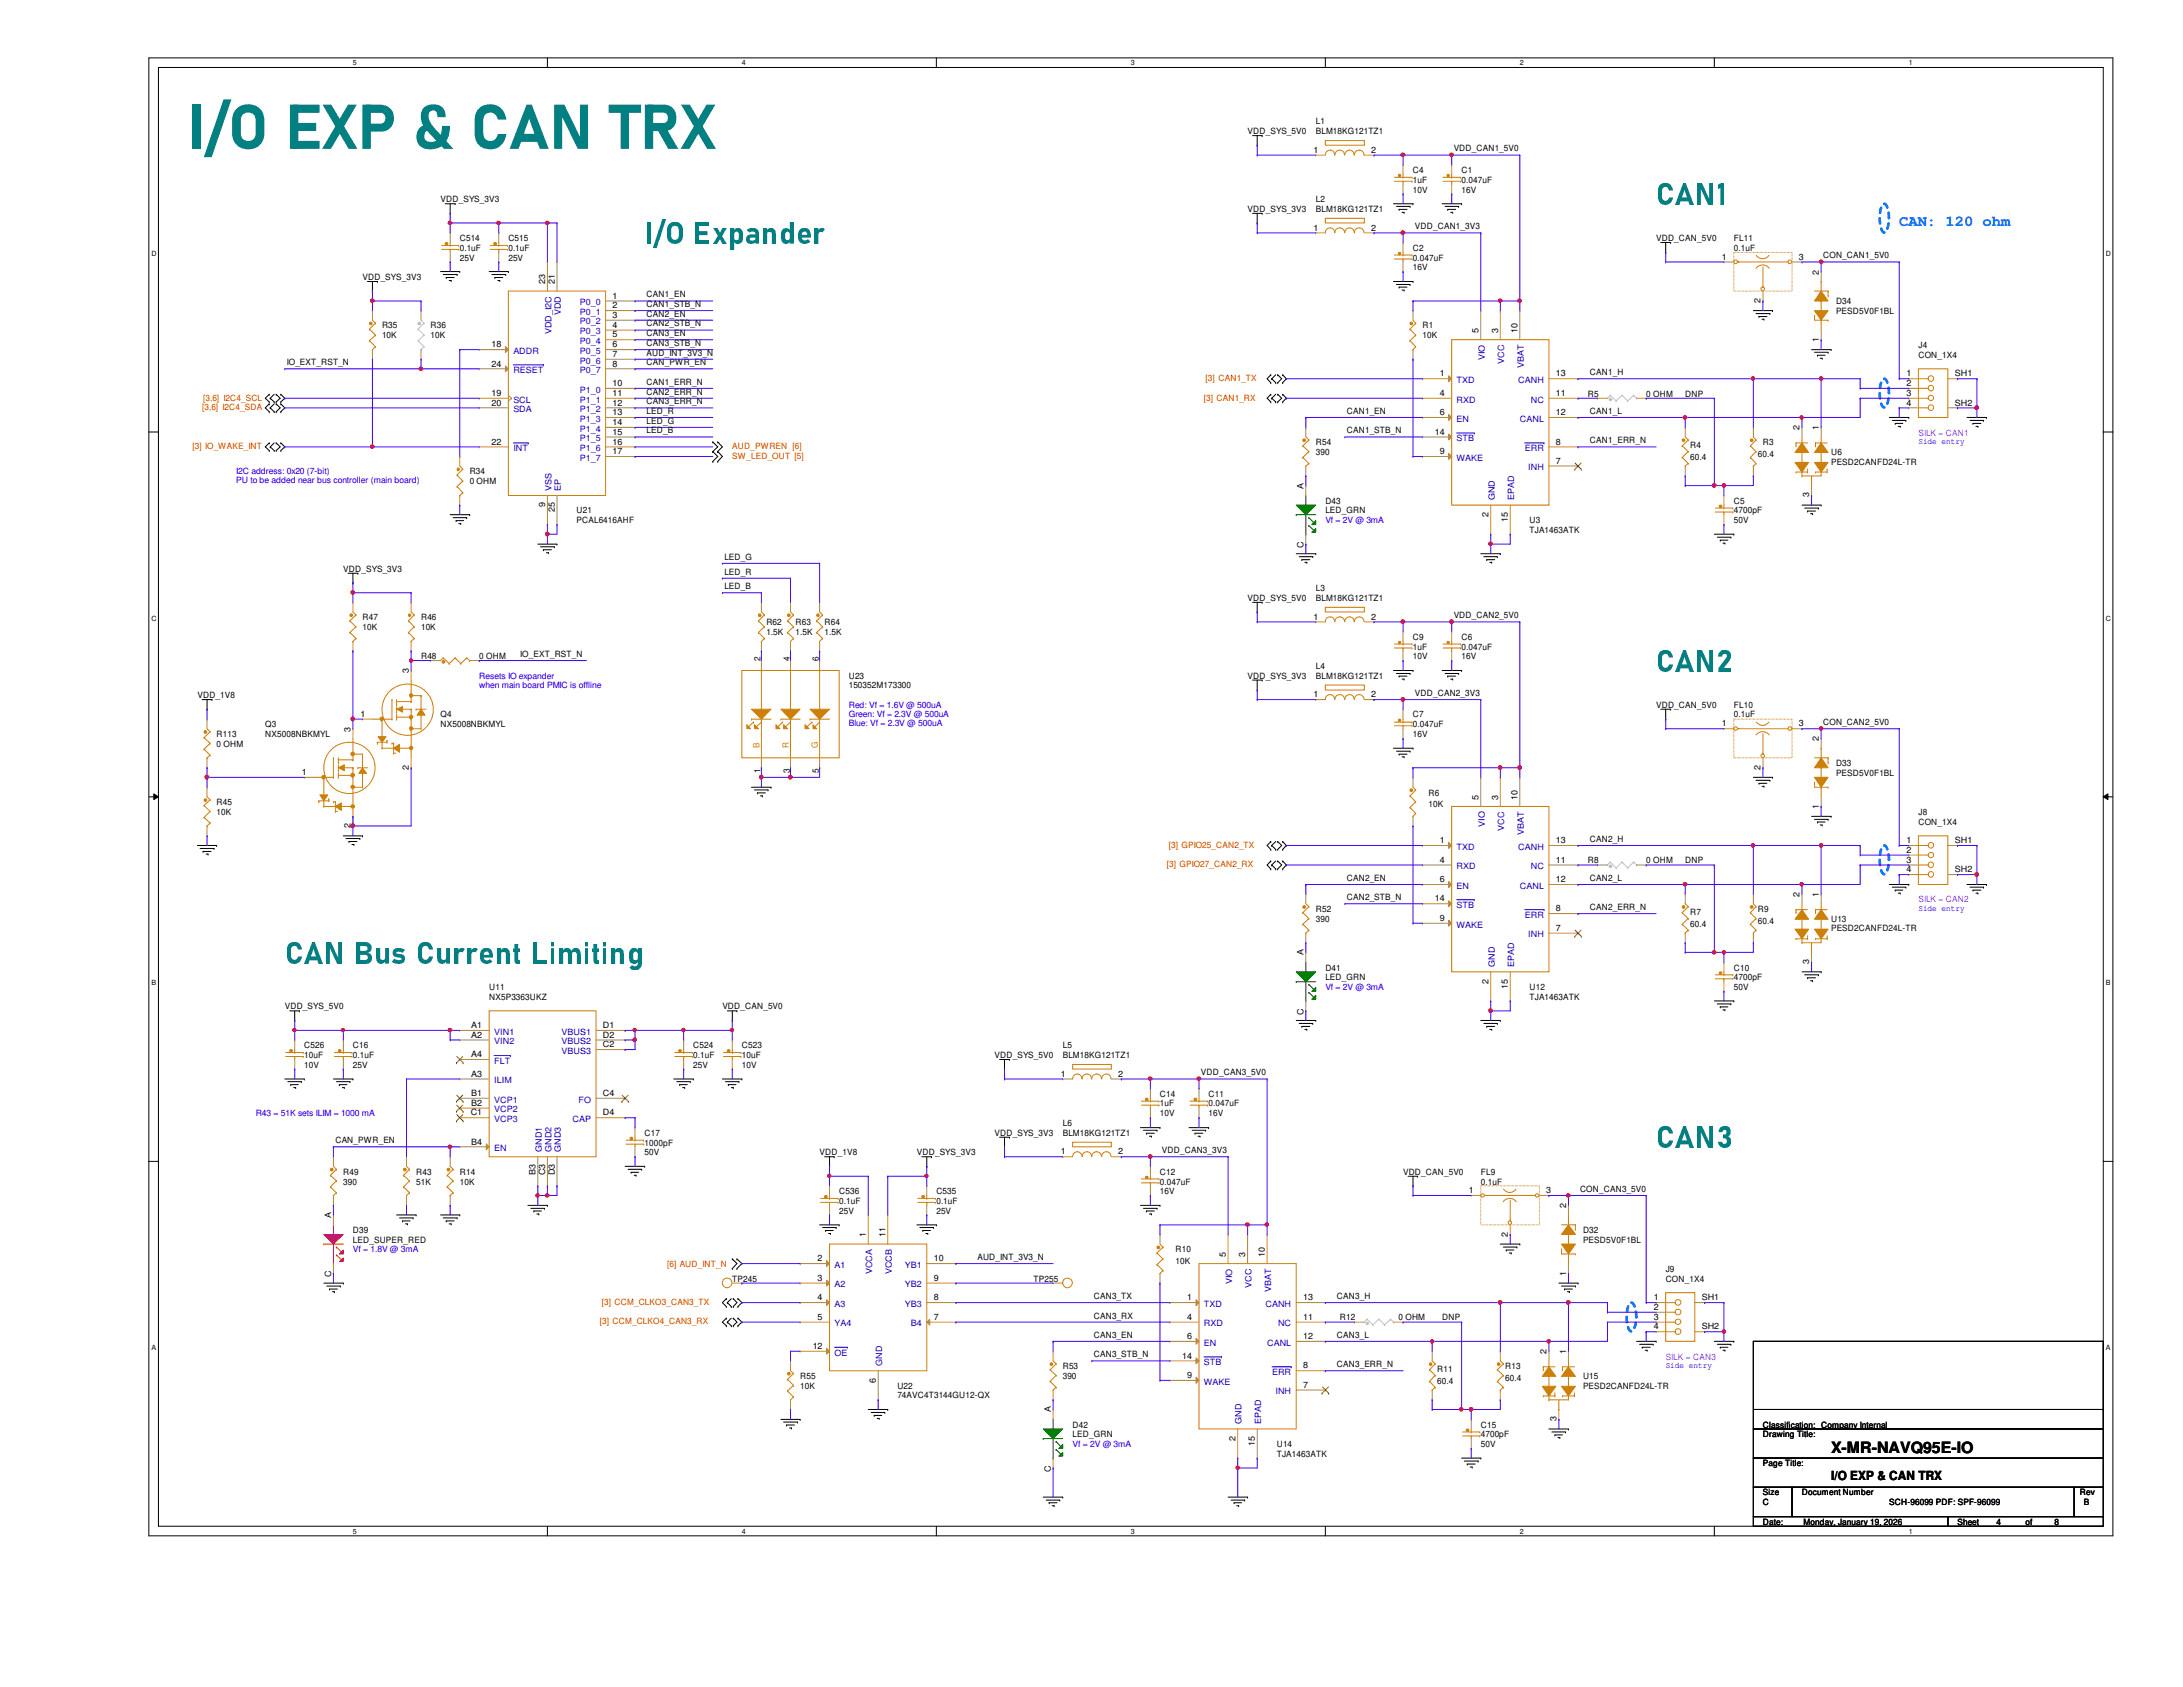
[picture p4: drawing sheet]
<svg xmlns="http://www.w3.org/2000/svg" width="279mm" height="216mm" viewBox="0 0 279 216" stroke-linecap="round" stroke-linejoin="round" font-family="sans-serif">
<defs><g id="words">
<text font-size="8" fill="#008080" x="24" y="19">I/O EXP &amp; CAN TRX</text>
<g font-size="4" fill="#008080">
<text x="212" y="26.2">CAN1</text>
<text x="82.5" y="31.2">I/O Expander</text>
<text x="212" y="86">CAN2</text>
<text x="36.4" y="123.4">CAN Bus Current Limiting</text>
<text x="212" y="147">CAN3</text>
</g>
<text font-size="2" fill="#0080ff" x="243.1" y="29">CAN: 120 ohm</text>
<text font-size="2" x="234.4" y="186">X-MR-NAVQ95E-IO</text>
<text font-size="1.6" x="234.4" y="189.4">I/O EXP &amp; CAN TRX</text>
<g font-size="1.1">
<text x="159.7" y="17.1">VDD_SYS_5V0</text>
<text x="168.4" y="15.9">L1</text>
<text x="168.4" y="17.1">BLM18KG121TZ1</text>
<text x="168.1" y="19.6">1</text>
<text x="175.5" y="19.6">2</text>
<text x="180.8" y="22.1">C4</text>
<text x="180.8" y="23.4">1uF</text>
<text x="186.1" y="19.4">VDD_CAN1_5V0</text>
<text x="187.1" y="22.1">C1</text>
<text x="187.1" y="23.4">0.047uF</text>
<text x="56.4" y="25.9">VDD_SYS_3V3</text>
<text x="159.7" y="27.1">VDD_SYS_3V3</text>
<text x="168.1" y="29.5">1</text>
<text x="168.4" y="25.9">L2</text>
<text x="168.4" y="27.1">BLM18KG121TZ1</text>
<text x="175.5" y="29.5">2</text>
<text x="180.8" y="24.6">10V</text>
<text x="181.1" y="29.3">VDD_CAN1_3V3</text>
<text x="187.1" y="24.6">16V</text>
<text x="46.4" y="35.8">VDD_SYS_3V3</text>
<text x="58.8" y="30.9">C514</text>
<text x="58.8" y="32.1">0.1uF</text>
<text x="58.8" y="33.4">25V</text>
<text x="65.1" y="30.9">C515</text>
<text x="65.1" y="32.1">0.1uF</text>
<text x="65.1" y="33.4">25V</text>
<text x="180.8" y="32.1">C2</text>
<text x="180.8" y="33.4">0.047uF</text>
<text x="180.8" y="34.6">16V</text>
<text x="212" y="30.9">VDD_CAN_5V0</text>
<text x="220.4" y="33.2">1</text>
<text x="221.9" y="30.9">FL11</text>
<text x="221.9" y="32.1">0.1uF</text>
<text x="230.3" y="33.2">3</text>
<text x="232.8" y="35.1" transform="rotate(-90 232.8 35.1)">2</text>
<text x="233.3" y="33.1">CON_CAN1_5V0</text>
<text x="69.8" y="36.4" transform="rotate(-90 69.8 36.4)">23</text>
<text x="71" y="36.4" transform="rotate(-90 71 36.4)">21</text>
<text x="78.4" y="38.2">1</text>
<text x="78.4" y="39.5">2</text>
<text x="78.4" y="40.7">3</text>
<text x="78.4" y="42">4</text>
<text x="82.8" y="38.1">CAN1_EN</text>
<text x="82.8" y="39.3">CAN1_STB_N</text>
<text x="82.8" y="40.5">CAN2_EN</text>
<text x="82.8" y="41.8">CAN2_STB_N</text>
<text x="225.3" y="38.8" transform="rotate(-90 225.3 38.8)">2</text>
<text x="235" y="38.9">D34</text>
<text x="235" y="40.2">PESD5V0F1BL</text>
<text x="36.7" y="46.7">IO_EXT_RST_N</text>
<text x="48.9" y="42">R35</text>
<text x="48.9" y="43.3">10K</text>
<text x="55.1" y="42">R36</text>
<text x="55.1" y="43.3">10K</text>
<text x="62.9" y="44.4">18</text>
<text x="62.9" y="46.9">24</text>
<text x="78.4" y="43.2">5</text>
<text x="78.4" y="44.4">6</text>
<text x="78.4" y="45.7">7</text>
<text x="78.4" y="46.9">8</text>
<text x="82.8" y="43">CAN3_EN</text>
<text x="82.8" y="44.3">CAN3_STB_N</text>
<text x="82.8" y="46.7">CAN_PWR_EN</text>
<text x="82.8" y="45.5">AUD_INT_3V3_N</text>
<text x="182.1" y="42">R1</text>
<text x="182.1" y="43.3">10K</text>
<text x="189.2" y="42.6" transform="rotate(-90 189.2 42.6)">5</text>
<text x="191.7" y="42.6" transform="rotate(-90 191.7 42.6)">3</text>
<text x="194.2" y="42.6" transform="rotate(-90 194.2 42.6)">10</text>
<text x="232.8" y="43.8" transform="rotate(-90 232.8 43.8)">1</text>
<text x="245.5" y="44.5">J4</text>
<text x="245.5" y="45.8">CON_1X4</text>
<text x="62.9" y="50.7">19</text>
<text x="62.9" y="51.9">20</text>
<text x="78.4" y="49.4">10</text>
<text x="78.4" y="50.7">11</text>
<text x="78.4" y="51.9">12</text>
<text x="78.4" y="53.1">13</text>
<text x="82.8" y="49.2">CAN1_ERR_N</text>
<text x="82.8" y="50.5">CAN2_ERR_N</text>
<text x="82.8" y="51.7">CAN3_ERR_N</text>
<text x="82.8" y="53">LED_R</text>
<text x="172.4" y="53">CAN1_EN</text>
<text x="184.3" y="48.2">1</text>
<text x="184.3" y="50.7">4</text>
<text x="184.3" y="53.1">6</text>
<text x="199.1" y="50.7">11</text>
<text x="199.1" y="53.1">12</text>
<text x="199.1" y="48.2">13</text>
<text x="203.2" y="50.8">R5</text>
<text x="203.5" y="53">CAN1_L</text>
<text x="203.5" y="48">CAN1_H</text>
<text x="210.7" y="50.8">0 OHM</text>
<text x="215.7" y="50.8">DNP</text>
<text x="244" y="48.2">1</text>
<text x="244" y="49.4">2</text>
<text x="244" y="50.7">3</text>
<text x="244" y="51.9">4</text>
<text x="250.2" y="48.2">SH1</text>
<text x="250.2" y="51.9">SH2</text>
<text x="62.9" y="56.9">22</text>
<text x="78.4" y="54.4">14</text>
<text x="78.4" y="55.6">15</text>
<text x="78.4" y="56.9">16</text>
<text x="78.4" y="58.1">17</text>
<text x="82.8" y="54.2">LED_G</text>
<text x="82.8" y="55.5">LED_B</text>
<text x="168.4" y="57">R54</text>
<text x="168.4" y="58.3">390</text>
<text x="172.4" y="55.5">CAN1_STB_N</text>
<text x="183.6" y="55.6">14</text>
<text x="184.3" y="58.1">9</text>
<text x="199.1" y="59.4">7</text>
<text x="199.1" y="56.9">8</text>
<text x="203.5" y="56.7">CAN1_ERR_N</text>
<text x="216.3" y="57.4">R4</text>
<text x="216.3" y="58.8">60.4</text>
<text x="225" y="58.5">60.4</text>
<text x="225.6" y="57">R3</text>
<text x="230.3" y="55" transform="rotate(-90 230.3 55)">2</text>
<text x="232.8" y="55" transform="rotate(-90 232.8 55)">1</text>
<text x="234.4" y="58.3">U6</text>
<text x="234.4" y="59.5">PESD2CANFD24L-TR</text>
<text x="60.1" y="60.7">R34</text>
<text x="60.1" y="62">0 OHM</text>
<text x="69.8" y="64.9" transform="rotate(-90 69.8 64.9)">9</text>
<text x="71" y="65.6" transform="rotate(-90 71 65.6)">25</text>
<text x="73.8" y="65.7">U21</text>
<text x="166.8" y="62.5" transform="rotate(-90 166.8 62.5)">A</text>
<text x="169.6" y="64.5">D43</text>
<text x="169.6" y="65.7">LED_GRN</text>
<text x="221.9" y="64.5">C5</text>
<text x="221.9" y="65.7">4700pF</text>
<text x="231.6" y="63.7" transform="rotate(-90 231.6 63.7)">3</text>
<text x="73.8" y="66.9">PCAL6416AHF</text>
<text x="92.7" y="71.6">LED_G</text>
<text x="166.8" y="70.1" transform="rotate(-90 166.8 70.1)">C</text>
<text x="190.5" y="66.2" transform="rotate(-90 190.5 66.2)">2</text>
<text x="193" y="66.8" transform="rotate(-90 193 66.8)">15</text>
<text x="195.7" y="68.2">TJA1463ATK</text>
<text x="195.7" y="66.9">U3</text>
<text x="221.9" y="66.9">50V</text>
<text x="43.9" y="73.2">VDD_SYS_3V3</text>
<text x="92.7" y="73.5">LED_R</text>
<text x="92.7" y="75.4">LED_B</text>
<text x="159.7" y="76.9">VDD_SYS_5V0</text>
<text x="168.4" y="75.6">L3</text>
<text x="168.4" y="76.9">BLM18KG121TZ1</text>
<text x="46.4" y="79.4">R47</text>
<text x="46.4" y="80.6">10K</text>
<text x="53.9" y="79.4">R46</text>
<text x="53.9" y="80.6">10K</text>
<text x="98.1" y="80">R62</text>
<text x="98.1" y="81.3">1.5K</text>
<text x="101.8" y="80">R63</text>
<text x="101.8" y="81.3">1.5K</text>
<text x="105.5" y="80">R64</text>
<text x="105.5" y="81.3">1.5K</text>
<text x="168.1" y="79.3">1</text>
<text x="175.5" y="79.3">2</text>
<text x="180.8" y="81.9">C9</text>
<text x="180.8" y="83.1">1uF</text>
<text x="186.1" y="79.1">VDD_CAN2_5V0</text>
<text x="187.1" y="81.9">C6</text>
<text x="187.1" y="83.1">0.047uF</text>
<text x="25.3" y="89.4">VDD_1V8</text>
<text x="52.3" y="86.1" transform="rotate(-90 52.3 86.1)">3</text>
<text x="53.9" y="84.4">R48</text>
<text x="61.3" y="84.4">0 OHM</text>
<text x="66.6" y="84.1">IO_EXT_RST_N</text>
<text x="97.3" y="84.5" transform="rotate(-90 97.3 84.5)">2</text>
<text x="101.1" y="84.5" transform="rotate(-90 101.1 84.5)">4</text>
<text x="104.8" y="84.5" transform="rotate(-90 104.8 84.5)">6</text>
<text x="108.6" y="86.9">U23</text>
<text x="108.6" y="88.1">150352M173300</text>
<text x="159.7" y="86.9">VDD_SYS_3V3</text>
<text x="168.1" y="89.2">1</text>
<text x="168.4" y="85.6">L4</text>
<text x="168.4" y="86.9">BLM18KG121TZ1</text>
<text x="175.5" y="89.2">2</text>
<text x="180.8" y="84.4">10V</text>
<text x="181.1" y="89.1">VDD_CAN2_3V3</text>
<text x="187.1" y="84.4">16V</text>
<text x="27.7" y="94.3">R113</text>
<text x="27.7" y="95.6">0 OHM</text>
<text x="34" y="93.1">Q3</text>
<text x="34" y="94.3">NX5008NBKMYL</text>
<text x="44.9" y="93.6" transform="rotate(-90 44.9 93.6)">3</text>
<text x="46.1" y="91.7">1</text>
<text x="56.4" y="91.8">Q4</text>
<text x="56.4" y="93.1">NX5008NBKMYL</text>
<text x="180.8" y="91.8">C7</text>
<text x="180.8" y="93.1">0.047uF</text>
<text x="180.8" y="94.3">16V</text>
<text x="212" y="90.6">VDD_CAN_5V0</text>
<text x="220.4" y="93">1</text>
<text x="221.9" y="90.6">FL10</text>
<text x="221.9" y="91.8">0.1uF</text>
<text x="230.3" y="93">3</text>
<text x="232.8" y="94.9" transform="rotate(-90 232.8 94.9)">2</text>
<text x="233.3" y="92.8">CON_CAN2_5V0</text>
<text x="38.7" y="99.2">1</text>
<text x="52.3" y="98.5" transform="rotate(-90 52.3 98.5)">2</text>
<text x="97.3" y="98.9" transform="rotate(-90 97.3 98.9)">1</text>
<text x="101.1" y="98.9" transform="rotate(-90 101.1 98.9)">3</text>
<text x="104.8" y="98.9" transform="rotate(-90 104.8 98.9)">5</text>
<text x="182.8" y="101.8">R6</text>
<text x="225.3" y="98.5" transform="rotate(-90 225.3 98.5)">2</text>
<text x="235" y="98">D33</text>
<text x="235" y="99.3">PESD5V0F1BL</text>
<text x="27.7" y="103">R45</text>
<text x="27.7" y="104.3">10K</text>
<text x="44.9" y="106" transform="rotate(-90 44.9 106)">2</text>
<text x="182.8" y="103.3">10K</text>
<text x="184.3" y="107.9">1</text>
<text x="189.2" y="102.3" transform="rotate(-90 189.2 102.3)">5</text>
<text x="191.7" y="102.3" transform="rotate(-90 191.7 102.3)">3</text>
<text x="194.2" y="102.3" transform="rotate(-90 194.2 102.3)">10</text>
<text x="199.1" y="107.9">13</text>
<text x="203.5" y="107.7">CAN2_H</text>
<text x="232.8" y="103.5" transform="rotate(-90 232.8 103.5)">1</text>
<text x="244" y="107.9">1</text>
<text x="245.5" y="104.3">J8</text>
<text x="245.5" y="105.5">CON_1X4</text>
<text x="250.2" y="107.9">SH1</text>
<text x="172.4" y="112.7">CAN2_EN</text>
<text x="184.3" y="110.4">4</text>
<text x="184.3" y="112.9">6</text>
<text x="199.1" y="110.4">11</text>
<text x="199.1" y="112.9">12</text>
<text x="203.2" y="110.5">R8</text>
<text x="203.5" y="112.7">CAN2_L</text>
<text x="210.7" y="110.5">0 OHM</text>
<text x="215.7" y="110.5">DNP</text>
<text x="244" y="109.1">2</text>
<text x="244" y="110.4">3</text>
<text x="244" y="111.6">4</text>
<text x="250.2" y="111.6">SH2</text>
<text x="168.4" y="116.7">R52</text>
<text x="168.4" y="118">390</text>
<text x="172.4" y="115.2">CAN2_STB_N</text>
<text x="183.6" y="115.4">14</text>
<text x="184.3" y="117.9">9</text>
<text x="199.1" y="119.1">7</text>
<text x="199.1" y="116.6">8</text>
<text x="203.5" y="116.5">CAN2_ERR_N</text>
<text x="216.3" y="117.1">R7</text>
<text x="216.3" y="118.6">60.4</text>
<text x="225" y="116.7">R9</text>
<text x="225" y="118.2">60.4</text>
<text x="230.3" y="114.8" transform="rotate(-90 230.3 114.8)">2</text>
<text x="232.8" y="114.8" transform="rotate(-90 232.8 114.8)">1</text>
<text x="234.4" y="118">U13</text>
<text x="234.4" y="119.2">PESD2CANFD24L-TR</text>
<text x="166.8" y="122.3" transform="rotate(-90 166.8 122.3)">A</text>
<text x="169.6" y="124.2">D41</text>
<text x="169.6" y="125.4">LED_GRN</text>
<text x="190.5" y="125.9" transform="rotate(-90 190.5 125.9)">2</text>
<text x="221.9" y="124.2">C10</text>
<text x="221.9" y="125.4">4700pF</text>
<text x="231.6" y="123.4" transform="rotate(-90 231.6 123.4)">3</text>
<text x="36.4" y="129.2">VDD_SYS_5V0</text>
<text x="60.3" y="131.6">A1</text>
<text x="62.6" y="126.7">U11</text>
<text x="62.6" y="127.9">NX5P3363UKZ</text>
<text x="77.2" y="131.6">D1</text>
<text x="92.5" y="129.2">VDD_CAN_5V0</text>
<text x="166.8" y="129.8" transform="rotate(-90 166.8 129.8)">C</text>
<text x="193" y="126.5" transform="rotate(-90 193 126.5)">15</text>
<text x="195.7" y="127.9">TJA1463ATK</text>
<text x="195.7" y="126.7">U12</text>
<text x="221.9" y="126.7">50V</text>
<text x="38.9" y="134.2">C526</text>
<text x="38.9" y="135.4">10uF</text>
<text x="38.9" y="136.7">10V</text>
<text x="45.2" y="134.2">C16</text>
<text x="45.2" y="135.4">0.1uF</text>
<text x="45.2" y="136.7">25V</text>
<text x="60.3" y="132.8">A2</text>
<text x="60.3" y="137.8">A3</text>
<text x="60.3" y="135.3">A4</text>
<text x="77.2" y="134">C2</text>
<text x="77.2" y="132.8">D2</text>
<text x="88.7" y="134.2">C524</text>
<text x="88.7" y="135.4">0.1uF</text>
<text x="88.7" y="136.7">25V</text>
<text x="95" y="134.2">C523</text>
<text x="95" y="135.4">10uF</text>
<text x="95" y="136.7">10V</text>
<text x="127.3" y="135.4">VDD_SYS_5V0</text>
<text x="135.8" y="137.8">1</text>
<text x="136" y="134.2">L5</text>
<text x="136" y="135.4">BLM18KG121TZ1</text>
<text x="143.1" y="137.8">2</text>
<text x="153.7" y="137.6">VDD_CAN3_5V0</text>
<text x="60.2" y="142.7">C1</text>
<text x="60.3" y="140.2">B1</text>
<text x="60.3" y="141.5">B2</text>
<text x="77.2" y="140.2">C4</text>
<text x="77.2" y="142.7">D4</text>
<text x="148.5" y="140.4">C14</text>
<text x="148.5" y="141.6">1uF</text>
<text x="148.5" y="142.9">10V</text>
<text x="154.7" y="140.4">C11</text>
<text x="154.7" y="141.6">0.047uF</text>
<text x="154.7" y="142.9">16V</text>
<text x="42.9" y="146.3">CAN_PWR_EN</text>
<text x="60.3" y="146.5">B4</text>
<text x="82.5" y="145.4">C17</text>
<text x="82.5" y="146.6">1000pF</text>
<text x="82.5" y="147.8">50V</text>
<text x="104.9" y="147.8">VDD_1V8</text>
<text x="117.3" y="147.8">VDD_SYS_3V3</text>
<text x="127.3" y="145.4">VDD_SYS_3V3</text>
<text x="135.8" y="147.7">1</text>
<text x="136" y="144.1">L6</text>
<text x="136" y="145.4">BLM18KG121TZ1</text>
<text x="143.1" y="147.7">2</text>
<text x="148.7" y="147.6">VDD_CAN3_3V3</text>
<text x="42.4" y="155.9" transform="rotate(-90 42.4 155.9)">A</text>
<text x="43.9" y="150.3">R49</text>
<text x="43.9" y="151.6">390</text>
<text x="53.3" y="150.3">R43</text>
<text x="53.3" y="151.6">51K</text>
<text x="58.8" y="150.3">R14</text>
<text x="58.8" y="151.6">10K</text>
<text x="68.5" y="150.3" transform="rotate(-90 68.5 150.3)">B3</text>
<text x="69.8" y="150.4" transform="rotate(-90 69.8 150.4)">C3</text>
<text x="71" y="150.4" transform="rotate(-90 71 150.4)">D3</text>
<text x="107.4" y="152.8">C536</text>
<text x="107.4" y="154.1">0.1uF</text>
<text x="107.4" y="155.3">25V</text>
<text x="119.8" y="152.8">C535</text>
<text x="119.8" y="154.1">0.1uF</text>
<text x="119.8" y="155.3">25V</text>
<text x="148.5" y="150.3">C12</text>
<text x="148.5" y="151.6">0.047uF</text>
<text x="148.5" y="152.8">16V</text>
<text x="179.6" y="150.3">VDD_CAN_5V0</text>
<text x="188" y="152.7">1</text>
<text x="189.5" y="150.3">FL9</text>
<text x="189.5" y="151.6">0.1uF</text>
<text x="197.9" y="152.7">3</text>
<text x="200.4" y="154.6" transform="rotate(-90 200.4 154.6)">2</text>
<text x="202.2" y="152.5">CON_CAN3_5V0</text>
<text x="45.2" y="157.8">D39</text>
<text x="45.2" y="159">LED_SUPER_RED</text>
<text x="104.6" y="161.4">2</text>
<text x="110.8" y="158.3" transform="rotate(-90 110.8 158.3)">1</text>
<text x="113.3" y="158.3" transform="rotate(-90 113.3 158.3)">11</text>
<text x="119.5" y="161.4">10</text>
<text x="125.1" y="161.2">AUD_INT_3V3_N</text>
<text x="150.5" y="160.3">R10</text>
<text x="150.5" y="161.8">10K</text>
<text x="156.9" y="160.8" transform="rotate(-90 156.9 160.8)">5</text>
<text x="159.4" y="160.8" transform="rotate(-90 159.4 160.8)">3</text>
<text x="161.9" y="160.8" transform="rotate(-90 161.9 160.8)">10</text>
<text x="193" y="158.3" transform="rotate(-90 193 158.3)">2</text>
<text x="202.6" y="157.8">D32</text>
<text x="202.6" y="159">PESD5V0F1BL</text>
<text x="42.4" y="163.4" transform="rotate(-90 42.4 163.4)">C</text>
<text x="93.7" y="164">TP245</text>
<text x="104.6" y="163.9">3</text>
<text x="104.6" y="166.4">4</text>
<text x="119.5" y="166.4">8</text>
<text x="119.5" y="163.9">9</text>
<text x="132.3" y="164">TP255</text>
<text x="140" y="166.2">CAN3_TX</text>
<text x="151.9" y="166.4">1</text>
<text x="166.8" y="166.4">13</text>
<text x="171.1" y="166.2">CAN3_H</text>
<text x="200.4" y="163.2" transform="rotate(-90 200.4 163.2)">1</text>
<text x="211.7" y="166.4">1</text>
<text x="211.7" y="167.6">2</text>
<text x="213.2" y="162.8">J9</text>
<text x="213.2" y="164">CON_1X4</text>
<text x="217.8" y="166.4">SH1</text>
<text x="104" y="172.6">12</text>
<text x="104.6" y="168.9">5</text>
<text x="119.5" y="168.9">7</text>
<text x="140" y="168.7">CAN3_RX</text>
<text x="140" y="171.2">CAN3_EN</text>
<text x="140" y="173.7">CAN3_STB_N</text>
<text x="151.3" y="173.9">14</text>
<text x="151.9" y="168.9">4</text>
<text x="151.9" y="171.4">6</text>
<text x="166.8" y="168.9">11</text>
<text x="166.8" y="171.4">12</text>
<text x="171.1" y="171.2">CAN3_L</text>
<text x="171.5" y="169">R12</text>
<text x="179" y="169">0 OHM</text>
<text x="184.6" y="169">DNP</text>
<text x="198" y="173.3" transform="rotate(-90 198 173.3)">2</text>
<text x="200.4" y="173.3" transform="rotate(-90 200.4 173.3)">1</text>
<text x="211.7" y="168.9">3</text>
<text x="211.7" y="170.1">4</text>
<text x="217.8" y="170.1">SH2</text>
<text x="102.4" y="176.5">R55</text>
<text x="102.4" y="177.7">10K</text>
<text x="112.1" y="177" transform="rotate(-90 112.1 177)">6</text>
<text x="114.9" y="178.9">74AVC4T3144GU12-QX</text>
<text x="114.9" y="177.7">U22</text>
<text x="136" y="175.2">R53</text>
<text x="136" y="176.5">390</text>
<text x="151.9" y="176.4">9</text>
<text x="166.8" y="177.6">7</text>
<text x="166.8" y="175.1">8</text>
<text x="171.1" y="175">CAN3_ERR_N</text>
<text x="183.9" y="175.6">R11</text>
<text x="183.9" y="177.1">60.4</text>
<text x="192.7" y="175.2">R13</text>
<text x="192.7" y="176.7">60.4</text>
<text x="202.6" y="176.5">U15</text>
<text x="202.6" y="177.7">PESD2CANFD24L-TR</text>
<text x="134.5" y="180.8" transform="rotate(-90 134.5 180.8)">A</text>
<text x="137.3" y="182.7">D42</text>
<text x="137.3" y="183.9">LED_GRN</text>
<text x="158.1" y="184.4" transform="rotate(-90 158.1 184.4)">2</text>
<text x="160.6" y="185" transform="rotate(-90 160.6 185)">15</text>
<text x="163.4" y="185.2">U14</text>
<text x="189.5" y="182.7">C15</text>
<text x="189.5" y="183.9">4700pF</text>
<text x="189.5" y="185.2">50V</text>
<text x="199.2" y="181.9" transform="rotate(-90 199.2 181.9)">3</text>
<text x="225.6" y="183.9">Drawing Title:</text>
<text x="225.6" y="182.7">Classification: Company Internal</text>
<text x="134.5" y="188.3" transform="rotate(-90 134.5 188.3)">C</text>
<text x="163.4" y="186.4">TJA1463ATK</text>
<text x="225.6" y="187.7">Page Title:</text>
<text x="225.6" y="191.4">Size</text>
<text x="230.6" y="191.4">Document Number</text>
<text x="266.2" y="191.4">Rev</text>
<text x="225.6" y="195.2">Date:</text>
<text x="225.6" y="192.7">C</text>
<text x="230.8" y="195.2">Monday, January 19, 2026</text>
<text x="241.8" y="192.7">SCH-96099 PDF: SPF-96099</text>
<text x="250.5" y="195.2">Sheet</text>
<text x="255.5" y="195.2">4</text>
<text x="259.2" y="195.2">of</text>
<text x="263" y="195.2">8</text>
<text x="266.7" y="192.7">B</text>
</g>
<g font-size="1.1" fill="#00c">
<text x="71.8" y="40.3" transform="rotate(-90 71.8 40.3)">VDD</text>
<text x="74.2" y="39.1">P0_0</text>
<text x="74.2" y="40.3">P0_1</text>
<text x="74.2" y="41.5">P0_2</text>
<text x="65.7" y="45.3">ADDR</text>
<text x="65.7" y="47.8">RESET</text>
<text x="70.6" y="42.8" transform="rotate(-90 70.6 42.8)">VDD_I2C</text>
<text x="74.2" y="42.8">P0_3</text>
<text x="74.2" y="44">P0_4</text>
<text x="74.2" y="45.3">P0_5</text>
<text x="74.2" y="46.5">P0_6</text>
<text x="74.2" y="47.8">P0_7</text>
<text x="190" y="46.1" transform="rotate(-90 190 46.1)">VIO</text>
<text x="192.5" y="46.6" transform="rotate(-90 192.5 46.6)">VCC</text>
<text x="195" y="47.1" transform="rotate(-90 195 47.1)">VBAT</text>
<text x="65.7" y="51.5">SCL</text>
<text x="65.7" y="52.7">SDA</text>
<text x="74.2" y="50.2">P1_0</text>
<text x="74.2" y="51.5">P1_1</text>
<text x="74.2" y="52.7">P1_2</text>
<text x="74.2" y="54">P1_3</text>
<text x="186.4" y="49">TXD</text>
<text x="186.4" y="51.5">RXD</text>
<text x="186.4" y="54">EN</text>
<text x="194.3" y="49">CANH</text>
<text x="194.5" y="54">CANL</text>
<text x="195.9" y="51.5">NC</text>
<text x="65.7" y="57.7">INT</text>
<text x="74.2" y="55.2">P1_4</text>
<text x="74.2" y="56.5">P1_5</text>
<text x="74.2" y="57.7">P1_6</text>
<text x="74.2" y="59">P1_7</text>
<text x="186.4" y="59">WAKE</text>
<text x="186.4" y="56.5">STB</text>
<text x="195.2" y="57.7">ERR</text>
<text x="70.6" y="62.8" transform="rotate(-90 70.6 62.8)">VSS</text>
<text x="71.8" y="62.8" transform="rotate(-90 71.8 62.8)">EP</text>
<text x="191.3" y="64" transform="rotate(-90 191.3 64)">GND</text>
<text x="193.8" y="64" transform="rotate(-90 193.8 64)">EPAD</text>
<text x="195.6" y="60.2">INH</text>
<text x="190" y="105.8" transform="rotate(-90 190 105.8)">VIO</text>
<text x="192.5" y="106.3" transform="rotate(-90 192.5 106.3)">VCC</text>
<text x="195" y="106.8" transform="rotate(-90 195 106.8)">VBAT</text>
<text x="186.4" y="108.8">TXD</text>
<text x="186.4" y="111.3">RXD</text>
<text x="186.4" y="113.7">EN</text>
<text x="194.3" y="108.8">CANH</text>
<text x="194.5" y="113.7">CANL</text>
<text x="195.9" y="111.3">NC</text>
<text x="186.4" y="118.7">WAKE</text>
<text x="186.4" y="116.2">STB</text>
<text x="195.2" y="117.5">ERR</text>
<text x="195.6" y="120">INH</text>
<text x="191.3" y="123.7" transform="rotate(-90 191.3 123.7)">GND</text>
<text x="193.8" y="123.7" transform="rotate(-90 193.8 123.7)">EPAD</text>
<text x="63.2" y="132.4">VIN1</text>
<text x="63.2" y="133.6">VIN2</text>
<text x="63.2" y="136.1">FLT</text>
<text x="71.9" y="134.9">VBUS3</text>
<text x="71.9" y="132.4">VBUS1</text>
<text x="71.9" y="133.6">VBUS2</text>
<text x="63.2" y="138.6">ILIM</text>
<text x="63.2" y="141.1">VCP1</text>
<text x="63.2" y="142.4">VCP2</text>
<text x="63.2" y="143.6">VCP3</text>
<text x="73.3" y="143.6">CAP</text>
<text x="74" y="141.1">FO</text>
<text x="63.2" y="147.3">EN</text>
<text x="69.3" y="147.4" transform="rotate(-90 69.3 147.4)">GND1</text>
<text x="70.6" y="147.4" transform="rotate(-90 70.6 147.4)">GND2</text>
<text x="71.8" y="147.4" transform="rotate(-90 71.8 147.4)">GND3</text>
<text x="106.8" y="162.3">A1</text>
<text x="106.8" y="164.8">A2</text>
<text x="106.8" y="167.3">A3</text>
<text x="111.6" y="163.1" transform="rotate(-90 111.6 163.1)">VCCA</text>
<text x="114.1" y="163.1" transform="rotate(-90 114.1 163.1)">VCCB</text>
<text x="115.8" y="167.3">YB3</text>
<text x="115.8" y="164.8">YB2</text>
<text x="115.8" y="162.3">YB1</text>
<text x="154.1" y="167.3">TXD</text>
<text x="157.7" y="164.3" transform="rotate(-90 157.7 164.3)">VIO</text>
<text x="160.2" y="164.8" transform="rotate(-90 160.2 164.8)">VCC</text>
<text x="162" y="167.3">CANH</text>
<text x="162.7" y="165.4" transform="rotate(-90 162.7 165.4)">VBAT</text>
<text x="106.8" y="169.8">YA4</text>
<text x="106.8" y="173.5">OE</text>
<text x="116.6" y="169.8">B4</text>
<text x="154.1" y="169.8">RXD</text>
<text x="154.1" y="172.2">EN</text>
<text x="162.2" y="172.2">CANL</text>
<text x="163.6" y="169.8">NC</text>
<text x="112.9" y="174.8" transform="rotate(-90 112.9 174.8)">GND</text>
<text x="154.1" y="177.2">WAKE</text>
<text x="154.1" y="174.7">STB</text>
<text x="162.8" y="176">ERR</text>
<text x="163.2" y="178.4">INH</text>
<text x="158.9" y="182.2" transform="rotate(-90 158.9 182.2)">GND</text>
<text x="161.4" y="182.2" transform="rotate(-90 161.4 182.2)">EPAD</text>
</g>
<g font-size="1.1" fill="#f00">
<text x="25.9" y="52.5">[3,6] I2C4_SDA</text>
<text x="26" y="51.3">[3,6] I2C4_SCL</text>
<text x="154.1" y="51.3">[3] CAN1_RX</text>
<text x="154.3" y="48.8">[3] CAN1_TX</text>
<text x="24.6" y="57.5">[3] IO_WAKE_INT</text>
<text x="93.7" y="58.7">SW_LED_OUT [5]</text>
<text x="93.7" y="57.5">AUD_PWREN [6]</text>
<text x="149.4" y="111">[3] GPIO27_CAN2_RX</text>
<text x="149.6" y="108.5">[3] GPIO25_CAN2_TX</text>
<text x="77" y="167">[3] CCM_CLKO3_CAN3_TX</text>
<text x="85.4" y="162.2">[6] AUD_INT_N</text>
<text x="76.8" y="169.5">[3] CCM_CLKO4_CAN3_RX</text>
</g>
<g font-size="1.1" fill="#00f">
<text x="245.5" y="56.9">Side entry</text>
<text x="30.2" y="60.7">I2C address: 0x20 (7-bit)</text>
<text x="30.2" y="61.8">PU to be added near bus controller (main board)</text>
<text x="169.6" y="66.9">Vf = 2V @ 3mA</text>
<text x="61.3" y="86.9">Resets IO expander</text>
<text x="61.3" y="88">when main board PMIC is offline</text>
<text x="108.6" y="90.6">Red: Vf = 1.6V @ 500uA</text>
<text x="108.6" y="91.7">Green: Vf = 2.3V @ 500uA</text>
<text x="108.6" y="92.9">Blue: Vf = 2.3V @ 500uA</text>
<text x="245.5" y="116.6">Side entry</text>
<text x="169.6" y="126.7">Vf = 2V @ 3mA</text>
<text x="32.7" y="142.9">R43 = 51K sets ILIM = 1000 mA</text>
<text x="45.2" y="160.3">Vf = 1.8V @ 3mA</text>
<text x="213.2" y="175.1">Side entry</text>
<text x="137.3" y="185.2">Vf = 2V @ 3mA</text>
</g>
<g font-size="1.1" fill="#f0f">
<text x="245.5" y="55.8">SILK = CAN1</text>
<text x="245.5" y="115.5">SILK = CAN2</text>
<text x="213.2" y="174">SILK = CAN3</text>
</g>
<g font-size="1.1" fill="#cc8006">
<text x="97.2" y="95.8" transform="rotate(-90 97.2 95.8)">B</text>
<text x="101" y="95.8" transform="rotate(-90 101 95.8)">R</text>
<text x="104.7" y="95.8" transform="rotate(-90 104.7 95.8)">G</text>
</g>
<g font-size=".9">
<text x="45.2" y="8.3">5</text>
<text x="95" y="8.3">4</text>
<text x="144.7" y="8.3">3</text>
<text x="194.5" y="8.3">2</text>
<text x="244.3" y="8.3">1</text>
<text x="19.4" y="32.8">D</text>
<text x="269.5" y="32.8">D</text>
<text x="19.4" y="79.4">C</text>
<text x="269.5" y="79.4">C</text>
<text x="19.4" y="126.1">B</text>
<text x="269.5" y="126.1">B</text>
<text x="19.4" y="172.8">A</text>
<text x="269.5" y="172.8">A</text>
<text x="45.2" y="196.3">5</text>
<text x="95" y="196.3">4</text>
<text x="144.7" y="196.3">3</text>
<text x="194.5" y="196.3">2</text>
<text x="244.3" y="196.3">1</text>
</g>
</g></defs>
<path d="M19.1 7.4h251.3v189.2h-251.3zM20.3 8.6h248.9v186.7h-248.9z" fill="none" stroke="#000" stroke-width=".13"/>
<g fill="#fff">
<path d="M45.2 7.5h.5v1.1h-.5z"/>
<path d="M45.2 195.5h.5v1h-.5z"/>
</g>
<path d="M70.1 7.4v1.2M70.1 195.3v1.3" fill="none" stroke="#000" stroke-width=".13"/>
<g fill="#fff">
<path d="M95 7.5h.5v1.1h-.5z"/>
<path d="M95 195.5h.5v1h-.5z"/>
</g>
<path d="M119.8 7.4v1.2M119.8 195.3v1.3" fill="none" stroke="#000" stroke-width=".13"/>
<g fill="#fff">
<path d="M144.7 7.5h.5v1.1h-.5z"/>
<path d="M144.7 195.5h.5v1h-.5z"/>
</g>
<path d="M169.6 7.4v1.2M169.6 195.3v1.3" fill="none" stroke="#000" stroke-width=".13"/>
<g fill="#fff">
<path d="M194.5 7.5h.5v1.1h-.5z"/>
<path d="M194.5 195.5h.5v1h-.5z"/>
</g>
<path d="M219.4 7.4v1.2M219.4 195.3v1.3" fill="none" stroke="#000" stroke-width=".13"/>
<g fill="#fff">
<path d="M244.3 7.5h.5v1.1h-.5z"/>
<path d="M244.3 195.5h.5v1h-.5z"/>
<path d="M19.4 32h.6v1h-.6z"/>
<path d="M269.5 32h.7v1h-.7z"/>
<path d="M19.4 78.6h.6v1h-.6z"/>
<path d="M269.5 78.6h.7v1h-.7z"/>
</g>
<path d="M19.1 55.3h1.2M269.2 55.3h1.2" fill="none" stroke="#000" stroke-width=".13"/>
<g fill="#fff">
<path d="M19.4 125.3h.6v1h-.6z"/>
<path d="M269.5 125.3h.6v1h-.6z"/>
</g>
<path d="M19.1 102h1.2M19.7 101.6l.6 .4-.6 .3zM269.2 102l.6-.4v.7zM269.2 102h1.2" fill="none" stroke="#000" stroke-width=".13"/>
<path d="M19.7 101.6l.6 .4-.6 .3zM269.2 102l.6-.4v.7z" fill="#000"/>
<g fill="#fff">
<path d="M19.4 172h.5v1h-.5z"/>
<path d="M269.5 172h.6v1h-.6z"/>
</g>
<g fill="none" stroke="#000" stroke-width=".13">
<path d="M160.3 17.4h1.2M160.9 18.6h.1M160.9 17.4v1.2M161.5 17.4h.1M47 36h1.3M47.7 37.3h.1M47.7 36v1.3M48.3 36h.1M56.4 34.8h2.4M56.7 35.1h1.8M57 26.1h1.3M57.1 35.5h.1"/>
<path d="M57.1 35.5h1M57.5 35.9h.2M57.6 27.3h.1M57.6 26.1v1.2M57.7 35.9h.1M58.3 26.1h.1M58.5 35.1h.1M58.8 34.8h.1M62.6 34.8h2.5M62.9 35.1h1.8M63.3 35.5h.1M63.3 35.5h1"/>
<path d="M63.7 35.9h.3M64 35.9h.1M64.7 35.1h.1M65.1 34.8h.1M160.3 27.3h1.2M160.9 28.5h.1M160.9 27.3v1.2M161.5 27.3h.1M178.4 26.1h2.4M178.4 36h2.4M178.7 26.4h1.8M178.7 36.4h1.8"/>
<path d="M179.1 26.8h.1M179.1 36.7h.1M179.1 26.8h1M179.1 36.7h1M179.5 27.2h.2M179.5 37.1h.2M179.7 27.2h.1M179.7 37.1h.1M180.5 26.4h.1M180.5 36.4h.1M180.8 26.1h.1M180.8 36h.1"/>
<path d="M184.6 26.1h2.5M185 26.4h1.7M185.3 26.8h.1M185.3 26.8h1M185.7 27.2h.2M185.9 27.2h.1M186.7 26.4h.1M187.1 26.1h.1M212.6 31h1.2M213.2 32.3h.1M213.2 31v1.3M213.8 31h.1"/>
<path d="M224.4 39.8h2.5M226.9 39.8h.1M34.5 50.5h.1M34.5 51.4h.1M34.5 51.7h.1M34.5 52.7h.1M34.5 56.7h.1M34.5 57.7h.1M34.5 50.5l-.5 .5 .5 .4M34.5 51.7l-.5 .5 .5 .5M34.5 56.7l-.5 .5 .5 .5M34.6 51h.1"/>
<path d="M34.6 52.2h.1M34.6 57.2h.1M34.6 51l.5 .4M34.6 52.2l.5 .5M34.6 57.2l.5 .5M35.1 51.4h.1M35.1 52.7h.1M35.1 57.7h.1M35.1 50.5l-.5 .5M35.1 51.7l-.5 .5M35.1 56.7l-.5 .5M35.3 51.4h.1"/>
<path d="M35.3 50.5h.1M35.3 52.7h.1M35.3 51.7h.1M35.3 57.7h.1M35.3 56.7h.1M35.3 50.5l.6 .5-.6 .4M35.3 51.7l.6 .5-.6 .5M35.3 56.7l.6 .5-.6 .5M35.9 51.4h.1M35.9 50.5h.1M35.9 52.7h.1M35.9 51.7h.1"/>
<path d="M35.9 57.7h.1M35.9 56.7h.1M35.9 50.5l.5 .5-.5 .4M35.9 51.7l.5 .5-.5 .5M35.9 56.7l.5 .5-.5 .5M91.2 59.1h.1M91.2 57.8h.1M91.2 56.6h.1M91.2 57.8l.7 .6-.7 .7M91.2 56.6l.7 .6-.7 .6M91.9 59.1h.1M91.9 57.8h.1"/>
<path d="M91.9 56.6h.1M91.9 57.8l.6 .6-.6 .7M91.9 56.6l.6 .6-.6 .6M162.6 48h.1M162.6 49h.1M162.6 50.5h.1M162.6 51.4h.1M162.6 48l-.4 .5 .4 .5M162.6 50.5l-.4 .5 .4 .4M162.8 48.5h.1M162.8 51h.1M162.8 48.5l.5 .5"/>
<path d="M162.8 51l.5 .4M163.3 49h.1M163.3 51.4h.1M163.3 48l-.5 .5M163.3 50.5l-.5 .5M163.5 49h.1M163.5 48h.1M163.5 51.4h.1M163.5 50.5h.1M163.5 48l.5 .5-.5 .5M163.5 50.5l.5 .5-.5 .4M164.2 49h.1"/>
<path d="M164.2 48h.1M164.2 51.4h.1M164.2 50.5h.1M164.2 48l.4 .5-.4 .5M164.2 50.5l.4 .5-.4 .4M224.7 40.1h1.8M225.1 40.5h.1M225.1 40.5h1M225.5 40.9h.3M225.8 40.9h.1M226.5 40.1h.1M231.9 44.7h2.5"/>
<path d="M232.2 45.1h1.8M232.6 45.5h.1M232.6 45.5h1M233 45.8h.2M233.2 45.8h.1M234 45.1h.1M234.4 44.7h.1M241.8 53.4h2.5M242.2 53.8h1.7M242.6 54.2h.1M242.6 54.2h.9M243 54.6h.2"/>
<path d="M243.2 54.6h.1M243.9 53.8h.1M244.3 53.4h.1M251.8 53.4h2.5M252.1 53.8h1.8M252.5 54.2h.1M252.5 54.2h1M252.9 54.6h.3M253.2 54.6h.1M253.9 53.8h.1M254.3 53.4h.1M44.5 73.4h1.3"/>
<path d="M45.2 74.6h.1M45.2 73.4v1.2M45.8 73.4h.1M57.6 65.9h2.5M58 66.3h1.7M58.4 66.6h.1M58.4 66.6h1M58.7 67h.3M59 67h.1M59.7 66.3h.1M60.1 65.9h.1M68.8 69.6h2.5"/>
<path d="M69.2 70h1.8M69.6 70.4h.1M69.6 70.4h1M69.9 70.7h.3M70.2 70.7h.1M71 70h.1M71.3 69.6h.1M160.3 77.1h1.2M160.9 78.3h.1M160.9 77.1v1.2M161.5 77.1h.1M165.9 70.9h2.5"/>
<path d="M166.3 71.2h1.7M166.6 71.6h.1M166.6 71.6h1M167 72h.3M167.3 72h.1M168 71.2h.1M168.4 70.9h.1M189.5 70.9h2.5M189.9 71.2h1.7M190.3 71.6h.1M190.3 71.6h1M190.7 72h.2"/>
<path d="M190.9 72h.1M191.6 71.2h.1M192 70.9h.1M219.4 68.4h2.5M219.8 68.7h1.7M220.2 69.1h.1M220.2 69.1h.9M220.5 69.5h.3M220.8 69.5h.1M221.5 68.7h.1M221.9 68.4h.1M230.6 64.6h2.5"/>
<path d="M231 65h1.7M231.4 65.4h.1M231.4 65.4h1M231.7 65.7h.3M232 65.7h.1M232.7 65h.1M233.1 64.6h.1M25.9 89.5h1.2M26.5 90.8h.1M26.5 89.5v1.3M27.1 89.5h.1M160.3 87h1.2"/>
<path d="M160.9 88.3h.1M160.9 87v1.3M161.5 87h.1M178.4 85.8h2.4M178.4 95.8h2.4M178.7 86.2h1.8M178.7 96.1h1.8M179.1 96.5h.1M179.1 86.5h.1M179.1 86.5h1M179.1 96.5h1M179.5 86.9h.2"/>
<path d="M179.5 96.9h.2M179.7 96.9h.1M179.7 86.9h.1M180.5 96.1h.1M180.5 86.2h.1M180.8 95.8h.1M180.8 85.8h.1M184.6 85.8h2.5M185 86.2h1.7M185.3 86.5h.1M185.3 86.5h1M185.7 86.9h.2"/>
<path d="M185.9 86.9h.1M186.7 86.2h.1M187.1 85.8h.1M212.6 90.8h1.2M213.2 92h.1M213.2 90.8v1.2M213.8 90.8h.1M224.4 99.5h2.5M224.7 99.9h1.8M226.5 99.9h.1M226.9 99.5h.1M25.3 108.2h2.4"/>
<path d="M25.6 108.6h1.8M26 109h.1M26 109h1M26.4 109.3h.2M26.6 109.3h.1M27.4 108.6h.1M27.7 108.2h.1M43.9 107h2.5M44.3 107.3h1.8M44.7 107.7h.1M44.7 107.7h1M45 108.1h.3"/>
<path d="M45.3 108.1h.1M46.1 107.3h.1M46.4 107h.1M96.2 100.8h2.5M96.6 101.1h1.7M96.9 101.5h.1M96.9 101.5h1.1M97.3 101.9h.3M97.6 101.9h.1M98.3 101.1h.1M98.7 100.8h.1M162.6 107.7h.1"/>
<path d="M162.6 108.7h.1M162.6 110.2h.1M162.6 111.2h.1M162.6 107.7l-.4 .5 .4 .5M162.6 110.2l-.4 .5 .4 .5M162.8 108.2h.1M162.8 110.7h.1M162.8 108.2l.5 .5M162.8 110.7l.5 .5M163.3 108.7h.1M163.3 111.2h.1M163.3 107.7l-.5 .5"/>
<path d="M163.3 110.2l-.5 .5M163.5 108.7h.1M163.5 107.7h.1M163.5 111.2h.1M163.5 110.2h.1M163.5 107.7l.5 .5-.5 .5M163.5 110.2l.5 .5-.5 .5M164.2 108.7h.1M164.2 107.7h.1M164.2 111.2h.1M164.2 110.2h.1M164.2 107.7l.4 .5-.4 .5"/>
<path d="M164.2 110.2l.4 .5-.4 .5M225.1 100.2h.1M225.1 100.2h1M225.5 100.6h.3M225.8 100.6h.1M231.9 104.5h2.5M232.2 104.9h1.8M232.6 105.2h.1M232.6 105.2h1M233 105.6h.2M233.2 105.6h.1M234 104.9h.1"/>
<path d="M234.4 104.5h.1M241.8 113.2h2.5M242.2 113.5h1.7M242.6 113.9h.1M242.6 113.9h.9M243 114.3h.2M243.2 114.3h.1M243.9 113.5h.1M244.3 113.2h.1M251.8 113.2h2.5M252.1 113.5h1.8M252.5 113.9h.1"/>
<path d="M252.5 113.9h1M252.9 114.3h.3M253.2 114.3h.1M253.9 113.5h.1M254.3 113.2h.1M36.4 138.1h2.5M36.8 138.4h1.8M37.1 129.4h1.2M37.2 138.8h.1M37.2 138.8h1M37.6 139.2h.2M37.7 130.6h.1"/>
<path d="M37.7 129.4v1.2M37.8 139.2h.1M38.3 129.4h.1M38.6 138.4h.1M38.9 138.1h.1M42.7 138.1h2.5M43.1 138.4h1.7M43.4 138.8h.1M43.4 138.8h1M43.8 139.2h.3M44.1 139.2h.1M44.8 138.4h.1"/>
<path d="M45.2 138.1h.1M86.2 138.1h2.5M86.6 138.4h1.7M87 138.8h.1M87 138.8h1M87.4 139.2h.2M87.6 139.2h.1M88.3 138.4h.1M88.7 138.1h.1M92.5 138.1h2.5M92.8 138.4h1.8M93.1 129.4h1.2"/>
<path d="M93.2 138.8h.1M93.2 138.8h1M93.6 139.2h.3M93.7 130.6h.1M93.7 129.4v1.2M93.9 139.2h.1M94.3 129.4h.1M94.6 138.4h.1M95 138.1h.1M127.9 135.6h1.3M128.6 136.8h.1M128.6 135.6v1.2"/>
<path d="M129.2 135.6h.1M165.9 130.6h2.5M166.3 131h1.7M166.6 131.4h.1M166.6 131.4h1M167 131.7h.3M167.3 131.7h.1M168 131h.1M168.4 130.6h.1M189.5 130.6h2.5M189.9 131h1.7M190.3 131.4h.1"/>
<path d="M190.3 131.4h1M190.7 131.7h.2M190.9 131.7h.1M191.6 131h.1M192 130.6h.1M219.4 128.1h2.5M219.8 128.5h1.7M220.2 128.9h.1M220.2 128.9h.9M220.5 129.2h.3M220.8 129.2h.1M221.5 128.5h.1"/>
<path d="M221.9 128.1h.1M230.6 124.4h2.5M231 124.8h1.7M231.4 125.1h.1M231.4 125.1h1M231.7 125.5h.3M232 125.5h.1M232.7 124.8h.1M233.1 124.4h.1M19.1 148.6h1.2M50.8 155.5h2.5M51.1 155.9h1.8"/>
<path d="M51.5 156.3h.1M51.5 156.3h1M51.9 156.6h.3M52.2 156.6h.1M52.9 155.9h.1M53.3 155.5h.1M56.4 155.5h2.4M56.7 155.9h1.8M57.1 156.3h.1M57.1 156.3h1M57.5 156.6h.2M57.7 156.6h.1"/>
<path d="M58.5 155.9h.1M58.8 155.5h.1M67.6 154.3h2.5M67.9 154.6h1.8M68.3 155h.1M68.3 155h1M68.7 155.4h.3M69 155.4h.1M69.7 154.6h.1M70.1 154.3h.1M80 149.3h2.5M80.4 149.6h1.7"/>
<path d="M80.8 150h.1M80.8 150h.9M81.2 150.4h.2M81.4 150.4h.1M82.1 149.6h.1M82.5 149.3h.1M104.9 156.8h2.5M105.3 157.1h1.7M105.5 148h1.3M105.7 157.5h.1M105.7 157.5h.9M106 157.9h.3"/>
<path d="M106.2 149.3h.1M106.2 148v1.3M106.3 157.9h.1M106.8 148h.1M107 157.1h.1M107.4 156.8h.1M117.3 156.8h2.5M117.7 157.1h1.8M118 148h1.2M118.1 157.5h.1M118.1 157.5h1M118.5 157.9h.2"/>
<path d="M118.6 149.3h.1M118.6 148v1.3M118.7 157.9h.1M119.2 148h.1M119.5 157.1h.1M119.8 156.8h.1M127.9 145.5h1.3M128.6 146.8h.1M128.6 145.5v1.3M129.2 145.5h.1M146 154.3h2.5M146 144.3h2.5"/>
<path d="M146.3 154.6h1.8M146.3 144.7h1.8M146.7 155h.1M146.7 145h.1M146.7 155h1M146.7 145h1M147.1 155.4h.3M147.1 145.4h.3M147.4 155.4h.1M147.4 145.4h.1M148.1 154.6h.1M148.1 144.7h.1"/>
<path d="M148.5 154.3h.1M148.5 144.3h.1M152.2 144.3h2.5M152.6 144.7h1.7M153 145h.1M153 145h1M153.3 145.4h.3M153.6 145.4h.1M154.3 144.7h.1M154.7 144.3h.1M180.2 150.5h1.2M180.8 151.8h.1"/>
<path d="M180.8 150.5v1.3M181.4 150.5h.1M192 159.2h2.5M192.4 159.6h1.7M192.8 160h.1M192.8 160h1M194.1 159.6h.1M194.5 159.2h.1M269.2 148.6h1.2M41.4 164.2h2.5M41.8 164.6h1.8M42.2 165h.1"/>
<path d="M42.2 165h1M42.5 165.3h.3M42.8 165.3h.1M43.6 164.6h.1M43.9 164.2h.1M93 166.2h.1M93 167.2h.1M93 168.7h.1M93 169.7h.1M93 168.7l-.5 .5 .5 .5M93 166.2l-.5 .5 .5 .5M93.1 166.7h.1"/>
<path d="M93.1 169.2h.1M93.1 166.7l.5 .5M93.1 169.2l.5 .5M93.6 167.2h.1M93.6 169.7h.1M93.6 166.2l-.5 .5M93.6 168.7l-.5 .5M93.7 162.3h.1M93.7 161.1h.1M93.7 161.1l.6 .6-.6 .6M93.9 167.2h.1M93.9 166.2h.1"/>
<path d="M93.9 169.7h.1M93.9 168.7h.1M93.9 166.2l.4 .5-.4 .5M93.9 168.7l.4 .5-.4 .5M94.3 161.1h.1M94.3 162.3h.1M94.3 161.1l.7 .6-.7 .6M94.4 167.2h.1M94.4 166.2h.1M94.4 169.7h.1M94.4 168.7h.1M94.4 166.2l.6 .5-.6 .5"/>
<path d="M94.4 168.7l.6 .5-.6 .5M193.2 160.4h.2M193.4 160.4h.1M199.5 164.2h2.5M199.9 164.6h1.7M200.2 165h.1M200.2 165h1.1M200.6 165.3h.3M200.9 165.3h.1M201.6 164.6h.1M202 164.2h.1M209.5 171.7h2.5"/>
<path d="M209.8 172h1.8M210.2 172.4h.1M210.2 172.4h1M210.6 172.8h.2M210.8 172.8h.1M211.6 172h.1M212 171.7h.1M219.4 171.7h2.5M219.8 172h1.7M220.2 172.4h.1M220.2 172.4h.9M220.5 172.8h.3"/>
<path d="M220.8 172.8h.1M221.5 172h.1M221.9 171.7h.1M224.4 171.7h44.8v11.2h-44.8zM99.9 181.7h2.5M100.3 182h1.8M100.7 182.4h.1M100.7 182.4h1M101 182.8h.3M101.3 182.8h.1M102.1 182h.1M102.4 181.7h.1"/>
<path d="M111.1 180.4h2.5M111.5 180.8h1.7M111.9 181.1h.1M111.9 181.1h1M112.3 181.5h.2M112.5 181.5h.1M113.2 180.8h.1M113.6 180.4h.1M133.5 191.6h2.5M133.9 192h1.7M134.3 192.3h.1M134.3 192.3h1"/>
<path d="M134.7 192.7h.2M134.9 192.7h.1M135.6 192h.1M136 191.6h.1M157.2 191.6h2.5M157.6 192h1.7M157.9 192.3h.1M157.9 192.3h1M158.3 192.7h.2M158.5 192.7h.1M159.3 192h.1M159.7 191.6h.1"/>
<path d="M187.1 186.6h2.4M187.4 187h1.8M187.8 187.4h.1M187.8 187.4h1M188.2 187.7h.2M188.4 187.7h.1M189.2 187h.1M189.5 186.6h.1M198.2 182.9h2.5M198.6 183.3h1.8M199 183.6h.1M199 183.6h1"/>
<path d="M199.4 184h.2M199.6 184h.1M200.4 183.3h.1M200.7 182.9h.1M224.4 182.9h44.8v3.7h-44.8zM224.4 186.6h44.8v3.7h-44.8zM224.4 190.3h5v3.8h-5zM224.4 194.1h24.9v1.2h-24.9zM224.4 180.4h44.8M229.4 190.3h36.1v3.8h-36.1zM249.3 194.1h19.9v1.2h-19.9zM265.5 190.3h3.7v3.8h-3.7z"/>
<path d="M269.2 180.4h.1"/>
</g>
<path d="M241 26.2l.2-.1a1.36 1.36 0 0 1 .5 1.2 3.8 3.8 0 0 1-.4 2.4l-.1 .1a1.34 1.34 0 0 1-.6-1.3 3.8 3.8 0 0 1 .4-2.3zM241 48.6l.2-.1a1.36 1.36 0 0 1 .5 1.2 3.8 3.8 0 0 1-.4 2.4l-.1 .1a1.34 1.34 0 0 1-.6-1.3 3.8 3.8 0 0 1 .4-2.3zM241 108.3l.2-.1a1.36 1.36 0 0 1 .5 1.2 3.8 3.8 0 0 1-.4 2.4l-.1 .1a1.34 1.34 0 0 1-.6-1.3 3.8 3.8 0 0 1 .4-2.3zM208.6 166.8l.2-.1a1.29 1.29 0 0 1 .6 1.2 3.7 3.7 0 0 1-.4 2.4l-.2 .1a1.34 1.34 0 0 1-.6-1.3 3.8 3.8 0 0 1 .4-2.3z" fill="none" stroke="#0080ff" stroke-width=".34" stroke-dasharray=".7 .7"/>
<path d="M57.2 150.4h.1M57.2 151.9h.1M57.2 150.4l.8 .7M57.2 151.9l.8 .8M57.6 153h.1M57.6 149.3l.4 .3M58 149.6h.1M58 151.1h.1M58 152.7h.1M58 149.6l-.8 .8M58 151.1l-.8 .8M58 152.7l-.4 .3" fill="none" stroke="#cc8006" stroke-width=".13"/>
<path d="M57.3 149.6h.2v.2h-.2z" fill-rule="evenodd" fill="#cc8006"/>
<g fill="none" stroke="#cc8006" stroke-width=".13">
<path d="M57.3 149.6h.2v.2h-.2zM100.8 176.5h.1M100.8 178h.1M100.8 176.5l.8 .8M100.8 178l.8 .8M101.2 179.2h.1M101.2 175.4l.4 .4M101.6 175.8h.1M101.6 177.3h.1M101.6 178.8h.1M101.6 175.8l-.8 .7M101.6 177.3l-.8 .7"/>
<path d="M101.6 178.8l-.4 .4"/>
</g>
<path d="M57.6 148h.1M57.6 154.3h.1M57.6 148v1.3M57.6 153v1.3" fill="none" stroke="#a84" stroke-width=".13"/>
<path d="M100.8 175.7h.3v.2h-.3z" fill-rule="evenodd" fill="#cc8006"/>
<path d="M100.8 175.7h.3v.2h-.3z" fill="none" stroke="#cc8006" stroke-width=".13"/>
<path d="M101.2 174.2h.1M101.2 174.2v1.2M101.2 179.2v1.2M101.2 180.4h.1" fill="none" stroke="#a84" stroke-width=".13"/>
<path d="M41.4 158h2.5l-1.2 1.2z" fill="#f00"/>
<path d="M41.4 158h2.5l-1.2 1.2z" fill="none" stroke="#f00" stroke-width=".13"/>
<path d="M43.4 160.5l.5-.5v.5z" fill="#f00"/>
<path d="M43.4 160.5l.5-.5v.5z" fill="none" stroke="#f00" stroke-width=".13"/>
<path d="M43.4 161.5l.5-.5v.5z" fill="#f00"/>
<path d="M41.4 159.2h.1M41.4 159.2h2.5M42.7 158h.1M42.7 156.8v1.2M42.7 159.2v2.5M43.1 159.6h.1M43.1 159.6l.6 .6M42.7 161.7h.1M43.1 160.6h.1M43.1 160.6l.6 .6M43.4 161.5l.5-.5v.5z" fill="none" stroke="#f00" stroke-width=".13"/>
<path d="M168.4 19.9h.1M168.4 19.9h1.2M174.6 19.9h1.3M175.9 19.9h.1M42.7 155.5h.1M42.7 155.5v1.3M42.7 163h.1M42.7 161.7v1.3" fill="none" stroke="#a84" stroke-width=".13"/>
<path d="M169.6 18h5v.6h-5zM170.8 19.8a.57 .57 0 0 0-.6-.6 .57 .57 0 0 0-.6 .7M172 19.8a.59 .59 0 0 0-.6-.6 .59 .59 0 0 0-.5 .6v.1M173.3 19.8a.57 .57 0 0 0-.6-.6 .57 .57 0 0 0-.6 .7M174.5 19.8a.59 .59 0 0 0-.6-.6 .59 .59 0 0 0-.5 .6v.1M43.3 99.2h1.6M44.9 99.2h.1" fill="none" stroke="#cc8006" stroke-width=".13"/>
<path d="M45 99h.3l.1 .2-.1 .2h-.2h-.1z" fill-rule="evenodd" fill="#cc8006"/>
<path d="M45 99h.3l.1 .2-.1 .2h-.2h-.1z" fill="none" stroke="#cc8006" stroke-width=".13"/>
<path d="M43.3 98.3l.8-.4v.7z" fill="#cc8006"/>
<path d="M43.3 98.3l.8-.4v.7z" fill="none" stroke="#cc8006" stroke-width=".13"/>
<path d="M45 96.3h.3l.1 .2-.1 .2h-.2h-.1z" fill-rule="evenodd" fill="#cc8006"/>
<g fill="none" stroke="#cc8006" stroke-width=".13">
<path d="M40.2 99.5h2.5M42.7 99.5h.1M42.7 97h.1M42.7 97v2.5M43.3 97.6h.1M43.3 98.6h.1M43.3 99.5h.1M43.3 97.2h1.9M43.3 97v.6M43.3 97.9v.7M43.3 98.9v.6M44.1 98.3h1.1"/>
<path d="M45 96.3h.3l.1 .2-.1 .2h-.2h-.1zM45.2 98.3h.1M45.2 97.2h.1M45.2 94.5v2.7M45.2 96.5h1.2M46.4 96.5h.1M46.4 96.5v1.8"/>
</g>
<path d="M46.4 98.3l.5 .7h-1z" fill="#cc8006"/>
<path d="M45.2 98.3h.1M45.2 99.5h.1M45.2 98.3v.7M45.2 99.5v5M45.8 98.3h.1M45.8 98.3h1.2M46.4 98.3l.5 .7h-1zM46.4 99h.1M46.4 99v1.8M45.2 100.8h1.2M46.4 100.8h.1" fill="none" stroke="#cc8006" stroke-width=".13"/>
<path d="M45 100.6h.3l.1 .1-.1 .1-.2 .1-.1-.1z" fill-rule="evenodd" fill="#cc8006"/>
<g fill="none" stroke="#cc8006" stroke-width=".13">
<path d="M45 100.6h.3l.1 .1-.1 .1-.2 .1-.1-.1z"/>
<circle cx="44.7" cy="98.3" r="3.3"/>
</g>
<path d="M40.9 101.7h1.1l-.6 .8z" fill="#cc8006"/>
<path d="M41.4 99.5h.1M41.4 99.5v2.2M40.8 102.5h1.3M40.9 101.7h1.1l-.6 .8zM41.4 103.2h.1M41.4 102h.1M41.4 102v1.2M41.4 103.2h3.8M42.1 102.5h.1" fill="none" stroke="#cc8006" stroke-width=".13"/>
<path d="M45 103.1h.3l.1 .1-.1 .1-.2 .1-.1-.1z" fill-rule="evenodd" fill="#cc8006"/>
<path d="M45 103.1h.3l.1 .1-.1 .1-.2 .1-.1-.1z" fill="none" stroke="#cc8006" stroke-width=".13"/>
<path d="M41.2 99.3h.4l.1 .1-.1 .2-.2 .1-.2-.1z" fill-rule="evenodd" fill="#cc8006"/>
<path d="M41.2 99.3h.4l.1 .1-.1 .2-.2 .1-.2-.1z" fill="none" stroke="#cc8006" stroke-width=".13"/>
<path d="M42.9 103.2l.8-.5v1z" fill="#cc8006"/>
<g fill="none" stroke="#cc8006" stroke-width=".13">
<path d="M40.8 102.5h.1M40.8 102.5v.2M42.1 102.2h.1M42.1 102.2v.3M42.7 102.6h.1M42.7 102.6h.2M42.9 103.2l.8-.5v1zM42.9 102.6h.1M42.9 103.8h.1M42.9 102.6v1.2M42.9 103.8h.3M152.3 141.4h2.3"/>
<path d="M152.3 140.9h2.3M153.5 141.4h.1M153.5 141.4v.4M154.6 141.4h.1M154.6 140.9h.1"/>
</g>
<path d="M38.9 99.5h.1M38.9 99.5h1.3M45.2 93.3h.1M45.2 93.3v1.2M45.2 105.7h.1M45.2 104.5v1.2" fill="none" stroke="#a84" stroke-width=".13"/>
<path d="M152.9 140.6h.2v.2h-.2z" fill-rule="evenodd" fill="#cc8006"/>
<path d="M185.8 103.2h12.4v21.2h-12.4zM152.9 140.6h.2v.2h-.2zM153.5 140.9h.1M153.5 140.5v.4" fill="none" stroke="#cc8006" stroke-width=".13"/>
<path d="M153.5 139.3h.1M153.5 139.3v1.2M153.5 143h.1M153.5 141.8v1.2" fill="none" stroke="#a84" stroke-width=".13"/>
<path d="M185.4 107.8l.4 .4-.4 .4z" fill="#a84"/>
<path d="M189.5 99.5h.1M189.5 99.5v3.7M192 99.5h.1M192 99.5v3.7M182.1 108.2h.1M182.1 110.7h.1M182.1 108.2h3.7M182.1 110.7h3.7M185.4 107.8l.4 .4-.4 .4zM190.8 128.1h.1M190.8 124.4v3.7" fill="none" stroke="#a84" stroke-width=".13"/>
<path d="M185.4 112.8l.4 .4-.4 .4z" fill="#a84"/>
<path d="M182.1 113.2h.1M182.1 113.2h3.7M185.4 112.8l.4 .4-.4 .4zM198.2 119.4h3.8M198.2 116.9h3.8M202 119.4h.1M202 116.9h.1" fill="none" stroke="#a84" stroke-width=".13"/>
<path d="M201.5 119.8h.1M201.6 119l.8 .8M202.4 119l-.9 .8M202.4 119.8h.1" fill="none" stroke="#804000" stroke-width=".13"/>
<path d="M195.2 116.4h2.4M197.6 116.4h.1" fill="none" stroke="#00c" stroke-width=".13"/>
<path d="M185.4 117.8l.4 .4-.4 .3z" fill="#a84"/>
<path d="M194.5 99.5h.1M194.5 99.5v3.7M182.1 118.2h.1M182.1 118.2h3.7M185.4 117.8l.4 .4-.4 .3zM198.2 110.7h3.8M198.2 113.2h3.8M198.2 108.2h3.8M202 110.7h.1M202 113.2h.1M202 108.2h.1" fill="none" stroke="#a84" stroke-width=".13"/>
<path d="M185.4 115.3l.4 .4-.4 .3z" fill="#a84"/>
<path d="M182.1 115.7h.1M182.1 115.7h3.7M185.4 115.3l.4 .4-.4 .3zM193.3 128.1h.1M193.3 124.4v3.7" fill="none" stroke="#a84" stroke-width=".13"/>
<path d="M186.4 115.1h2.3M188.7 115.1h.1" fill="none" stroke="#00c" stroke-width=".13"/>
<path d="M146.1 141.4h2.2M146.1 140.9h2.2M147.2 141.4h.1M147.2 141.4v.4M148.3 141.4h.1M148.3 140.9h.1" fill="none" stroke="#cc8006" stroke-width=".13"/>
<path d="M146.6 140.6h.3v.2h-.3z" fill-rule="evenodd" fill="#cc8006"/>
<path d="M56.5 31.9h2.2M56.5 31.4h2.2M57.6 31.9h.1M57.6 31.9v.4M58.7 31.9h.1M58.7 31.4h.1M146.6 140.6h.3v.2h-.3zM147.2 140.9h.1M147.2 140.5v.4" fill="none" stroke="#cc8006" stroke-width=".13"/>
<path d="M147.2 139.3h.1M147.2 139.3v1.2M147.2 143h.1M147.2 141.8v1.2" fill="none" stroke="#a84" stroke-width=".13"/>
<path d="M57 31.1h.3v.2h-.3z" fill-rule="evenodd" fill="#cc8006"/>
<g fill="none" stroke="#cc8006" stroke-width=".13">
<path d="M57 31.1h.3v.2h-.3zM57.6 31.4h.1M57.6 31v.4M169.6 27.9h5v.6h-5zM170.8 29.8a.59 .59 0 0 0-.6-.6 .59 .59 0 0 0-.6 .6M172.1 29.8a.61 .61 0 0 0-.6-.6 .61 .61 0 0 0-.6 .6M173.3 29.8a.59 .59 0 0 0-.6-.6 .59 .59 0 0 0-.6 .6M174.6 29.8a.61 .61 0 0 0-.7-.6 .61 .61 0 0 0-.5 .6M178.5 92.9h2.2M178.5 92.4h2.2M179.6 92.9h.1M179.6 92.9v.4"/>
<path d="M180.7 92.9h.1M180.7 92.4h.1"/>
</g>
<path d="M57.6 29.8h.1M57.6 33.5h.1M57.6 29.8v1.2M57.6 32.3v1.2M168.4 29.8h.1M168.4 29.8h1.2M174.6 29.8h1.3M175.9 29.8h.1" fill="none" stroke="#a84" stroke-width=".13"/>
<path d="M179 92.1h.2v.2h-.2z" fill-rule="evenodd" fill="#cc8006"/>
<path d="M179 92.1h.2v.2h-.2zM179.6 92.4h.1M179.6 92v.4M221.9 92h7.5v5h-7.5zM222 93.1h.3l.1 .1-.1 .2-.2 .1-.1-.1zM222.5 93.3h-.1h6.5M224.7 94.1a1.06 1.06 0 0 1 1.7 0M224.8 92.4a.98 .98 0 0 0 1.6 0M225.4 96.6h.4v.1v.2h-.2h-.2zM225.6 93.9v2.6v-.1M228.9 93.1h.3l.1 .1-.1 .2-.1 .1-.2-.1zM62.6 129.4h13.7v18.6h-13.7z" fill="none" stroke="#cc8006" stroke-width=".13"/>
<g fill="none" stroke="#a84" stroke-width=".13">
<path d="M179.6 90.8h.1M179.6 94.5h.1M179.6 90.8v1.2M179.6 93.3v1.2M220.6 93.3h.1M220.6 93.3h1.3M225.6 98.3h.1M225.6 97v1.3M229.4 93.3h1.2M230.6 93.3h.1M58.8 131.9h.1M58.8 133.1h.1"/>
<path d="M58.8 138.1h.1M58.8 135.6h.1M58.8 131.9h3.8M58.8 133.1h3.8M58.8 138.1h3.8M58.8 135.6h3.8M58.8 140.5h.1M58.8 141.8h.1M58.8 140.5h3.8M58.8 141.8h3.8M68.8 151.8h.1M68.8 148v3.8"/>
</g>
<path d="M58.4 136h.1M58.5 135.2l.8 .8M59.2 135.2l-.8 .8M59.3 136h.1M58.4 141h.1M58.4 142.2h.1M58.5 140.2l.8 .8M58.5 141.4l.8 .8M59.2 140.2l-.8 .8M59.2 141.4l-.8 .8M59.3 141h.1M59.3 142.2h.1" fill="none" stroke="#804000" stroke-width=".13"/>
<path d="M63.2 135.1h2.1M65.3 135.1h.1" fill="none" stroke="#00c" stroke-width=".13"/>
<path d="M62.2 146.4l.4 .4-.4 .4z" fill="#a84"/>
<g fill="none" stroke="#a84" stroke-width=".13">
<path d="M76.3 134.3h3.7M76.3 131.9h3.7M76.3 133.1h3.7M80 134.3h.1M80 131.9h.1M80 133.1h.1M58.8 146.8h.1M58.8 143h.1M58.8 146.8h3.8M58.8 143h3.8M62.2 146.4l.4 .4-.4 .4zM70.1 151.8h.1"/>
<path d="M70.1 148v3.8M71.3 151.8h.1M71.3 148v3.8M76.3 143h3.7M76.3 140.5h3.7M80 140.5h.1M80 143h.1"/>
</g>
<path d="M58.4 143.5h.1M58.5 142.7l.8 .8M59.2 142.7l-.8 .8M59.3 143.5h.1M79.6 141h.1M79.6 140.2l.8 .8M80.4 140.2l-.8 .8M80.4 141h.1" fill="none" stroke="#804000" stroke-width=".13"/>
<path d="M224 116.8h.1M224 118.3h.1M224 116.8l.7 .8M224 118.3l.7 .7M224.4 119.4h.1M224.4 115.7l.3 .3M224.7 116h.1M224.7 117.6h.1M224.7 119h.1M224.7 116l-.7 .8M224.7 117.6l-.7 .7M224.7 119l-.3 .4" fill="none" stroke="#cc8006" stroke-width=".13"/>
<path d="M224.1 115.9h.2v.3h-.2z" fill-rule="evenodd" fill="#cc8006"/>
<g fill="none" stroke="#cc8006" stroke-width=".13">
<path d="M185.8 43.5h12.4v21.1h-12.4zM245.5 47.2h3.8v6.2h-3.8zM245.5 48.5h1.3M245.5 49.7h1.3M245.5 51h1.3M245.5 52.2h1.3M246.8 48.5h.1M246.8 49.7h.1M246.8 51h.1M246.8 52.2h.1M224.1 115.9h.2v.3h-.2z"/>
<circle cx="247.1" cy="48.4" r=".35"/>
<circle cx="247.1" cy="49.7" r=".35"/>
<circle cx="247.1" cy="52.2" r=".35"/>
<circle cx="247.1" cy="50.9" r=".34"/>
</g>
<g fill="none" stroke="#a84" stroke-width=".13">
<path d="M244.3 48.5h.1M244.3 49.7h.1M244.3 51h.1M244.3 52.2h.1M244.3 48.5h1.2M244.3 49.7h1.2M244.3 51h1.2M244.3 52.2h1.2M249.3 48.5h1.2M249.3 52.2h1.2M250.5 48.5h.1M250.5 52.2h.1"/>
<path d="M224.4 114.4h.1M224.4 114.4v1.3M224.4 119.4v1.2M224.4 120.6h.1"/>
</g>
<path d="M185.4 48.1l.4 .4-.4 .4z" fill="#a84"/>
<path d="M189.5 39.8h.1M189.5 39.8v3.7M192 39.8h.1M192 39.8v3.7M182.1 48.5h.1M182.1 51h.1M182.1 48.5h3.7M182.1 51h3.7M185.4 48.1l.4 .4-.4 .4zM190.8 68.4h.1M190.8 64.6v3.8" fill="none" stroke="#a84" stroke-width=".13"/>
<path d="M185.4 53l.4 .4-.4 .4z" fill="#a84"/>
<path d="M182.1 53.4h.1M182.1 53.4h3.7M185.4 53l.4 .4-.4 .4zM198.2 59.6h3.8M198.2 57.2h3.8M202 59.6h.1M202 57.2h.1" fill="none" stroke="#a84" stroke-width=".13"/>
<path d="M201.6 59.3l.8 .8M202.4 59.3l-.9 .8M201.5 60.1h.1M202.4 60.1h.1" fill="none" stroke="#804000" stroke-width=".13"/>
<path d="M195.2 56.7h2.4M197.6 56.7h.1" fill="none" stroke="#00c" stroke-width=".13"/>
<path d="M185.4 58l.4 .4-.4 .4z" fill="#a84"/>
<path d="M194.5 39.8h.1M194.5 39.8v3.7M182.1 58.4h.1M182.1 58.4h3.7M185.4 58l.4 .4-.4 .4zM198.2 51h3.8M198.2 53.4h3.8M198.2 48.5h3.8M202 51h.1M202 53.4h.1M202 48.5h.1" fill="none" stroke="#a84" stroke-width=".13"/>
<path d="M185.4 55.5l.4 .4-.4 .4z" fill="#a84"/>
<path d="M182.1 55.9h.1M182.1 55.9h3.7M185.4 55.5l.4 .4-.4 .4zM193.3 68.4h.1M193.3 64.6v3.8M136 148h.1M136 148h1.3M142.2 148h1.3M143.5 148h.1" fill="none" stroke="#a84" stroke-width=".13"/>
<path d="M186.4 55.4h2.3M188.7 55.4h.1" fill="none" stroke="#00c" stroke-width=".13"/>
<path d="M178.5 23.2h2.2M178.5 22.7h2.2M179.6 23.2h.1M179.6 23.2v.4M180.7 23.2h.1M180.7 22.7h.1M137.3 146.2h4.9v.6h-4.9zM138.5 148a.59 .59 0 0 0-.6-.6 .59 .59 0 0 0-.6 .6M139.7 148a.59 .59 0 0 0-.6-.6 .59 .59 0 0 0-.6 .6M141 148a.61 .61 0 0 0-.7-.6 .61 .61 0 0 0-.6 .6M142.2 148a.59 .59 0 0 0-.6-.6 .59 .59 0 0 0-.6 .6" fill="none" stroke="#cc8006" stroke-width=".13"/>
<path d="M179 22.3h.2v.3h-.2z" fill-rule="evenodd" fill="#cc8006"/>
<path d="M62.7 31.9h2.2M62.7 31.4h2.2M63.8 31.9h.1M63.8 31.9v.4M64.9 31.9h.1M64.9 31.4h.1M179 22.3h.2v.3h-.2zM179.6 22.7h.1M179.6 22.3v.4" fill="none" stroke="#cc8006" stroke-width=".13"/>
<path d="M179.6 21.1h.1M179.6 24.8h.1M179.6 21.1v1.2M179.6 23.6v1.2" fill="none" stroke="#a84" stroke-width=".13"/>
<path d="M63.2 31.1h.3v.2h-.3z" fill-rule="evenodd" fill="#cc8006"/>
<path d="M63.2 31.1h.3v.2h-.3zM63.8 31.4h.1M63.8 31v.4M232.4 56.7h.1M232.4 56.7h1.4M233.1 56.7h.1M233.1 55.9v.8" fill="none" stroke="#cc8006" stroke-width=".13"/>
<path d="M63.8 29.8h.1M63.8 33.5h.1M63.8 29.8v1.2M63.8 32.3v1.2" fill="none" stroke="#a84" stroke-width=".13"/>
<path d="M233.1 56.7l.9 1.2h-1.8z" fill-rule="evenodd" fill="#cc8006"/>
<path d="M229.9 56.7h.1M229.9 56.7h1.5M233.1 56.7l.9 1.2h-1.8zM233.1 59.6h.1M233.1 57.2v2.4" fill="none" stroke="#cc8006" stroke-width=".13"/>
<path d="M230.6 56.7l.9 1.2h-1.8z" fill-rule="evenodd" fill="#cc8006"/>
<path d="M230.6 56.7l.9 1.2h-1.8zM230.6 56.7h.1M230.6 59.6h.1M230.6 55.9v.8M230.6 57.2v2.4M230.6 60.9h.1M230.6 60.9h2.5M231.9 62.1h.1M231.9 60.9v1.2" fill="none" stroke="#cc8006" stroke-width=".13"/>
<path d="M232.2 59.2h1.8l-.9 1.2z" fill-rule="evenodd" fill="#cc8006"/>
<path d="M232.2 59.2h1.8l-.9 1.2z" fill="none" stroke="#cc8006" stroke-width=".13"/>
<path d="M229.7 59.2h1.8l-.9 1.2z" fill-rule="evenodd" fill="#cc8006"/>
<g fill="none" stroke="#cc8006" stroke-width=".13">
<path d="M221.9 32.3h7.5v5h-7.5zM222 33.3h.3l.1 .2-.1 .2h-.2h-.1zM222.5 33.5h-.1h6.5M224.7 34.3a1.06 1.06 0 0 1 1.7 0M224.8 32.7a.98 .98 0 0 0 1.6 0M225.4 36.8h.4v.2v.1l-.2 .1-.2-.1zM225.6 34.2v2.5M228.9 33.3h.3l.1 .2-.1 .2h-.1h-.2zM229.7 59.2h1.8l-.9 1.2zM229.9 57.1h.1M229.9 56.7v.4M230.6 59.6h.1"/>
<path d="M230.6 59.6v1.3M232.4 57.1h.1M232.4 56.7v.4M233.1 59.6h.1M233.1 59.6v1.3M229.9 60.4h.1M229.9 60.4h1.5M231.4 60.4h.1M231.4 60v.4M232.4 60.4h.1M232.4 60.4h1.4M233.8 60.4h.1"/>
<path d="M233.8 60v.4M178.5 82.9h2.2M178.5 82.4h2.2M179.6 82.9h.1M179.6 82.9v.4M180.7 82.9h.1M180.7 82.4h.1"/>
</g>
<path d="M220.6 33.5h.1M220.6 33.5h1.3M225.6 38.5h.1M225.6 37.3v1.2M229.4 33.5h1.2M230.6 33.5h.1M230.6 54.7h.1M230.6 54.7v1.2M233.1 54.7h.1M233.1 54.7v1.2M231.9 63.4h.1M231.9 62.1v1.3" fill="none" stroke="#a84" stroke-width=".13"/>
<path d="M179 82.1h.2v.2h-.2z" fill-rule="evenodd" fill="#cc8006"/>
<g fill="none" stroke="#cc8006" stroke-width=".13">
<path d="M47.3 42.1h.1M47.3 43.6h.1M47.3 42.1l.7 .8M47.3 43.6l.7 .8M47.7 44.7h.1M47.7 41l.3 .4M48 41.4h.1M48 42.9h.1M48 44.4h.1M48 41.4l-.7 .7M48 42.9l-.7 .7M48 44.4l-.3 .3"/>
<path d="M179 82.1h.2v.2h-.2zM179.6 82.4h.1M179.6 82.1v.3M189.5 151.8h7.5v5h-7.5zM189.6 152.8h.3l.1 .2-.1 .1-.2 .1-.1-.1zM190.2 153h-.2h6.5M192.4 153.8a1.01 1.01 0 0 1 1.7 0M192.4 152.2a.94 .94 0 0 0 1.6 0M193.1 156.3h.3l.1 .2-.1 .1-.1 .1-.2-.1zM193.3 153.6v2.7v-.2M196.6 152.8h.3l.1 .2-.1 .1-.2 .1-.1-.1z"/>
</g>
<path d="M179.6 80.8h.1M179.6 84.5h.1M179.6 80.8v1.3M179.6 83.3v1.2M188.3 153h.1M188.3 153h1.2M193.3 158h.1M193.3 156.8v1.2M197 153h1.2M198.2 153h.1" fill="none" stroke="#a84" stroke-width=".13"/>
<path d="M47.3 41.3h.3v.2h-.3z" fill-rule="evenodd" fill="#cc8006"/>
<path d="M47.3 41.3h.3v.2h-.3zM117.5 153.9h2.2M117.5 153.4h2.2M118.6 153.9h.1M118.6 153.9v.4M119.7 153.9h.1M119.7 153.4h.1" fill="none" stroke="#cc8006" stroke-width=".13"/>
<path d="M47.7 39.8h.1M47.7 39.8v1.2M47.7 46h.1M47.7 44.7v1.3" fill="none" stroke="#a84" stroke-width=".13"/>
<path d="M118 153h.3v.3h-.3z" fill-rule="evenodd" fill="#cc8006"/>
<g fill="none" stroke="#cc8006" stroke-width=".13">
<path d="M52.3 79.5h.1M52.3 79.5l.7 .7M52.6 78.3l.4 .4M53 78.7h.1M53 78.7l-.7 .8M52.3 80.9h.1M52.3 80.9l.7 .8M52.6 82.1h.1M53 80.2h.1M53 81.7h.1M53 80.2l-.7 .7M53 81.7l-.4 .4"/>
<path d="M118 153h.3v.3h-.3zM118.6 153.4h.1M118.6 153v.4"/>
</g>
<path d="M118.6 151.8h.1M118.6 155.5h.1M118.6 151.8v1.2M118.6 154.3v1.2" fill="none" stroke="#a84" stroke-width=".13"/>
<path d="M52.3 78.6h.2v.3h-.2z" fill-rule="evenodd" fill="#cc8006"/>
<path d="M52.3 78.6h.2v.3h-.2z" fill="none" stroke="#cc8006" stroke-width=".13"/>
<path d="M52.6 77.1h.1M52.6 77.1v1.2M52.6 83.3h.1M52.6 82.1v1.2" fill="none" stroke="#a84" stroke-width=".13"/>
<path d="M206.1 50.6h.1M206.1 50.6l-.4 .4M206.1 50.6l.7 .7M206.8 51.3h.1M207.6 50.6h.1M207.6 50.6l-.8 .7M207.6 50.6l.7 .7M208.3 51.3h.1M209.1 50.6h.1M209.1 50.6l-.8 .7M209.1 50.6l.4 .4M209.5 51h.1" fill="none" stroke="#c0c0c0" stroke-width=".13"/>
<path d="M206 51h.2v.2h-.2z" fill-rule="evenodd" fill="#c0c0c0"/>
<path d="M206 51h.2v.2h-.2z" fill="none" stroke="#c0c0c0" stroke-width=".13"/>
<path d="M204.5 51h.1M204.5 51h1.2M209.5 51h1.2M210.7 51h.1" fill="none" stroke="#a84" stroke-width=".13"/>
<path d="M184.7 23.2h2.2M184.7 22.7h2.2M185.8 23.2h.1M185.8 23.2v.4M186.9 23.2h.1M186.9 22.7h.1" fill="none" stroke="#cc8006" stroke-width=".13"/>
<path d="M185.2 22.3h.3v.3h-.3z" fill-rule="evenodd" fill="#cc8006"/>
<g fill="none" stroke="#cc8006" stroke-width=".13">
<path d="M185.2 22.3h.3v.3h-.3zM185.8 22.7h.1M185.8 22.3v.4M134.4 175.3h.1M134.4 176.8h.1M134.4 175.3l.8 .7M134.4 176.8l.8 .7M134.8 177.9h.1M134.8 174.2l.4 .3M135.2 174.5h.1M135.2 176h.1M135.2 177.5h.1"/>
<path d="M135.2 174.5l-.8 .8M135.2 176l-.8 .8M135.2 177.5l-.4 .4"/>
</g>
<path d="M185.8 21.1h.1M185.8 24.8h.1M185.8 21.1v1.2M185.8 23.6v1.2" fill="none" stroke="#a84" stroke-width=".13"/>
<path d="M134.4 174.5h.3v.2h-.3z" fill-rule="evenodd" fill="#cc8006"/>
<g fill="none" stroke="#cc8006" stroke-width=".13">
<path d="M100.8 79.5h.1M100.8 79.5l.8 .7M101.2 78.3l.4 .4M101.6 78.7h.1M101.6 78.7l-.8 .8M100.8 80.9h.1M100.8 80.9l.8 .8M101.2 82.1h.1M101.6 80.2h.1M101.6 81.7h.1M101.6 80.2l-.8 .7M101.6 81.7l-.4 .4"/>
<path d="M134.4 174.5h.3v.2h-.3z"/>
</g>
<path d="M134.8 172.9h.1M134.8 179.2h.1M134.8 172.9v1.3M134.8 177.9v1.3" fill="none" stroke="#a84" stroke-width=".13"/>
<path d="M100.8 78.6h.3v.3h-.3z" fill-rule="evenodd" fill="#cc8006"/>
<path d="M100.8 78.6h.3v.3h-.3zM187.2 183.8h2.2M187.2 183.3h2.2M188.3 183.8h.1M188.3 183.8v.3M189.4 183.8h.1M189.4 183.3h.1" fill="none" stroke="#cc8006" stroke-width=".13"/>
<path d="M101.2 77.1h.1M101.2 77.1v1.2M101.2 83.3h.1M101.2 82.1v1.2" fill="none" stroke="#a84" stroke-width=".13"/>
<path d="M187.7 182.9h.2v.3h-.2z" fill-rule="evenodd" fill="#cc8006"/>
<path d="M86.4 135.2h2.2M86.4 134.7h2.2M87.5 135.2h.1M87.5 135.2v.4M88.6 135.2h.1M88.6 134.7h.1M187.7 182.9h.2v.3h-.2zM188.3 183.3h.1M188.3 182.9v.4" fill="none" stroke="#cc8006" stroke-width=".13"/>
<path d="M188.3 181.7h.1M188.3 185.4h.1M188.3 181.7v1.2M188.3 184.1v1.3" fill="none" stroke="#a84" stroke-width=".13"/>
<path d="M86.9 134.4h.3v.2h-.3z" fill-rule="evenodd" fill="#cc8006"/>
<path d="M86.9 134.4h.3v.2h-.3zM87.5 134.7h.1M87.5 134.3v.4M153.5 161.7h12.4v21.2h-12.4z" fill="none" stroke="#cc8006" stroke-width=".13"/>
<path d="M87.5 133.1h.1M87.5 136.8h.1M87.5 133.1v1.2M87.5 135.6v1.2" fill="none" stroke="#a84" stroke-width=".13"/>
<path d="M153.1 166.3l.4 .4-.4 .4z" fill="#a84"/>
<path d="M157.2 158h.1M157.2 158v3.7M159.7 158h.1M159.7 158v3.7M149.7 166.7h.1M149.7 169.2h.1M149.7 166.7h3.8M149.7 169.2h3.8M153.1 166.3l.4 .4-.4 .4zM158.4 186.6h.1M158.4 182.9v3.7" fill="none" stroke="#a84" stroke-width=".13"/>
<path d="M153.1 171.3l.4 .4-.4 .3z" fill="#a84"/>
<path d="M149.7 171.7h.1M149.7 171.7h3.8M153.1 171.3l.4 .4-.4 .3zM165.9 177.9h3.7M165.9 175.4h3.7M169.6 177.9h.1M169.6 175.4h.1" fill="none" stroke="#a84" stroke-width=".13"/>
<path d="M169.2 178.3h.1M169.2 177.5l.9 .8M170 177.5l-.8 .8M170.1 178.3h.1" fill="none" stroke="#804000" stroke-width=".13"/>
<path d="M162.8 174.9h2.5M165.3 174.9h.1" fill="none" stroke="#00c" stroke-width=".13"/>
<path d="M153.1 176.3l.4 .4-.4 .3z" fill="#a84"/>
<path d="M162.2 158h.1M162.2 158v3.7M149.7 176.7h.1M149.7 176.7h3.8M153.1 176.3l.4 .4-.4 .3zM165.9 169.2h3.7M165.9 171.7h3.7M165.9 166.7h3.7M169.6 169.2h.1M169.6 171.7h.1M169.6 166.7h.1" fill="none" stroke="#a84" stroke-width=".13"/>
<path d="M153.1 173.8l.4 .4-.4 .3z" fill="#a84"/>
<path d="M111.1 155.5h.1M111.1 155.5v3.7M149.7 174.2h.1M149.7 174.2h3.8M153.1 173.8l.4 .4-.4 .3zM160.9 186.6h.1M160.9 182.9v3.7" fill="none" stroke="#a84" stroke-width=".13"/>
<path d="M154.1 173.7h2.2M156.3 173.7h.1" fill="none" stroke="#00c" stroke-width=".13"/>
<path d="M106.2 159.2h12.4v16.2h-12.4z" fill="none" stroke="#cc8006" stroke-width=".13"/>
<path d="M105.8 161.3l.4 .4-.4 .4z" fill="#a84"/>
<path d="M102.4 161.7h.1M102.4 161.7h3.8M105.8 161.3l.4 .4-.4 .4z" fill="none" stroke="#a84" stroke-width=".13"/>
<path d="M105.8 163.8l.4 .4-.4 .4z" fill="#a84"/>
<path d="M102.4 164.2h.1M102.4 164.2h3.8M105.8 163.8l.4 .4-.4 .4z" fill="none" stroke="#a84" stroke-width=".13"/>
<path d="M105.8 166.3l.4 .4-.4 .4z" fill="#a84"/>
<path d="M102.4 166.7h.1M102.4 169.2h.1M102.4 166.7h3.8M102.4 169.2h3.8M105.8 166.3l.4 .4-.4 .4zM112.4 179.2h.1M112.4 175.4v3.8" fill="none" stroke="#a84" stroke-width=".13"/>
<path d="M119 168.8v.8l-.4-.4z" fill="#a84"/>
<path d="M113.6 155.5h.1M113.6 155.5v3.7M118.6 169.2h3.7M118.6 166.7h3.7M118.6 164.2h3.7M118.6 161.7h3.7M119 168.8v.8l-.4-.4zM122.3 169.2h.1M122.3 166.7h.1M122.3 164.2h.1M122.3 161.7h.1" fill="none" stroke="#a84" stroke-width=".13"/>
<path d="M105.8 172.6l.4 .3-.4 .4z" fill="#a84"/>
<path d="M102.4 172.9h.1M102.4 172.9h3.8M105.8 172.6l.4 .3-.4 .4z" fill="none" stroke="#a84" stroke-width=".13"/>
<path d="M106.8 172.4h1.7M108.5 172.4h.1" fill="none" stroke="#00c" stroke-width=".13"/>
<path d="M178.5 33.1h2.2M178.5 32.6h2.2M179.6 33.1h.1M179.6 33.1v.4M180.7 33.1h.1M180.7 32.6h.1" fill="none" stroke="#cc8006" stroke-width=".13"/>
<path d="M179 32.3h.2v.2h-.2z" fill-rule="evenodd" fill="#cc8006"/>
<path d="M179 32.3h.2v.2h-.2zM179.6 32.6h.1M179.6 32.3v.3M80.1 146.4h2.3M80.1 145.9h2.3M81.3 146.4h.1M81.3 146.4v.4M82.4 146.4h.1M82.4 145.9h.1" fill="none" stroke="#cc8006" stroke-width=".13"/>
<path d="M179.6 31h.1M179.6 34.8h.1M179.6 31v1.3M179.6 33.5v1.3" fill="none" stroke="#a84" stroke-width=".13"/>
<path d="M80.7 145.6h.2v.2h-.2z" fill-rule="evenodd" fill="#cc8006"/>
<path d="M219.5 65.5h2.3M219.5 65h2.3M220.6 65.5h.1M220.6 65.5v.4M221.8 65.5h.1M221.8 65h.1M80.7 145.6h.2v.2h-.2zM81.3 145.9h.1M81.3 145.5v.4" fill="none" stroke="#cc8006" stroke-width=".13"/>
<path d="M81.3 144.3h.1M81.3 148h.1M81.3 144.3v1.2M81.3 146.8v1.2" fill="none" stroke="#a84" stroke-width=".13"/>
<path d="M220.1 64.7h.2v.2h-.2z" fill-rule="evenodd" fill="#cc8006"/>
<g fill="none" stroke="#cc8006" stroke-width=".13">
<path d="M44.8 79.5h.1M44.8 79.5l.8 .7M45.2 78.3l.4 .4M45.6 78.7h.1M45.6 78.7l-.8 .8M220.1 64.7h.2v.2h-.2zM220.6 65h.1M220.6 64.6v.4M44.8 80.9h.1M44.8 80.9l.8 .8M45.2 82.1h.1M45.6 80.2h.1"/>
<path d="M45.6 81.7h.1M45.6 80.2l-.8 .7M45.6 81.7l-.4 .4"/>
</g>
<path d="M220.6 63.4h.1M220.6 67.1h.1M220.6 63.4v1.2M220.6 65.9v1.2" fill="none" stroke="#a84" stroke-width=".13"/>
<path d="M44.8 78.6h.3v.3h-.3z" fill-rule="evenodd" fill="#cc8006"/>
<path d="M44.8 78.6h.3v.3h-.3z" fill="none" stroke="#cc8006" stroke-width=".13"/>
<path d="M45.2 77.1h.1M45.2 77.1v1.2M45.2 83.3h.1M45.2 82.1v1.2" fill="none" stroke="#a84" stroke-width=".13"/>
<path d="M133.5 182.9h2.5l-1.2 1.2z" fill="#008000"/>
<path d="M133.5 182.9h2.5l-1.2 1.2z" fill="none" stroke="#008000" stroke-width=".13"/>
<path d="M135.5 185.4l.5-.5v.5z" fill="#008000"/>
<path d="M135.5 185.4l.5-.5v.5z" fill="none" stroke="#008000" stroke-width=".13"/>
<path d="M135.5 186.4l.5-.5v.5z" fill="#008000"/>
<path d="M133.5 184.1h.1M133.5 184.1h2.5M134.8 182.9h.1M134.8 186.6h.1M134.8 181.7v1.2M134.8 184.1v2.5M135.2 184.5h.1M135.2 185.5h.1M135.2 184.5l.6 .6M135.2 185.5l.6 .6M135.5 186.4l.5-.5v.5z" fill="none" stroke="#008000" stroke-width=".13"/>
<path d="M134.8 180.4h.1M134.8 187.9h.1M134.8 180.4v1.3M134.8 186.6v1.3" fill="none" stroke="#a84" stroke-width=".13"/>
<path d="M146.1 151.4h2.2M146.1 150.9h2.2M147.2 151.4h.1M147.2 151.4v.4M148.3 151.4h.1M148.3 150.9h.1" fill="none" stroke="#cc8006" stroke-width=".13"/>
<path d="M146.6 150.6h.3v.2h-.3z" fill-rule="evenodd" fill="#cc8006"/>
<path d="M105 153.9h2.3M105 153.4h2.3M106.2 153.9h.1M106.2 153.9v.4M107.3 153.9h.1M107.3 153.4h.1M146.6 150.6h.3v.2h-.3zM147.2 150.9h.1M147.2 150.5v.4" fill="none" stroke="#cc8006" stroke-width=".13"/>
<path d="M147.2 149.3h.1M147.2 153h.1M147.2 149.3v1.2M147.2 151.8v1.2" fill="none" stroke="#a84" stroke-width=".13"/>
<path d="M105.6 153h.2v.3h-.2z" fill-rule="evenodd" fill="#cc8006"/>
<path d="M105.6 153h.2v.3h-.2zM106.2 153.4h.1M106.2 153v.4M199.9 156.8h1.7M200.7 158h.1M200.7 155.5h.1M200.7 155.5v1.3M200.7 158v1.2M201.6 156.8h.1M201.6 157.4h.1M201.6 156.8v.6" fill="none" stroke="#cc8006" stroke-width=".13"/>
<path d="M106.2 151.8h.1M106.2 155.5h.1M106.2 151.8v1.2M106.2 154.3v1.2" fill="none" stroke="#a84" stroke-width=".13"/>
<path d="M200.7 156.8l.9 1.2h-1.7z" fill-rule="evenodd" fill="#cc8006"/>
<path d="M200.7 156.8l.9 1.2h-1.7z" fill="none" stroke="#cc8006" stroke-width=".13"/>
<path d="M199.9 159.2h1.7l-.9 1.3z" fill-rule="evenodd" fill="#cc8006"/>
<g fill="none" stroke="#cc8006" stroke-width=".13">
<path d="M215.3 116.8h.1M215.3 118.3h.1M215.3 116.8l.8 .8M215.3 118.3l.8 .7M215.7 119.4h.1M215.7 115.7l.4 .3M216.1 116h.1M216.1 117.6h.1M216.1 119h.1M216.1 116l-.8 .8M216.1 117.6l-.8 .7M216.1 119l-.4 .4"/>
<path d="M245.5 107h3.8v6.2h-3.8zM245.5 108.2h1.3M245.5 109.4h1.3M245.5 110.7h1.3M245.5 111.9h1.3M246.8 108.2h.1M246.8 109.4h.1M246.8 110.7h.1M246.8 111.9h.1M199.9 159.2h1.7l-.9 1.3zM199.9 159.9h.1M199.9 159.9v.6h1.7"/>
<path d="M200.7 160.5h.1M200.7 160.5v1.2M201.6 160.5h.1"/>
<circle cx="247.1" cy="108.2" r=".35"/>
<circle cx="247.1" cy="110.7" r=".35"/>
<circle cx="247.1" cy="111.9" r=".35"/>
<circle cx="247.1" cy="109.4" r=".34"/>
</g>
<g fill="none" stroke="#a84" stroke-width=".13">
<path d="M244.3 108.2h.1M244.3 109.4h.1M244.3 110.7h.1M244.3 111.9h.1M244.3 108.2h1.2M244.3 109.4h1.2M244.3 110.7h1.2M244.3 111.9h1.2M249.3 108.2h1.2M249.3 111.9h1.2M250.5 108.2h.1M250.5 111.9h.1"/>
<path d="M200.7 154.3h.1M200.7 154.3v1.2M200.7 163h.1M200.7 161.7v1.3"/>
</g>
<path d="M215.3 115.9h.3v.3h-.3z" fill-rule="evenodd" fill="#cc8006"/>
<g fill="none" stroke="#cc8006" stroke-width=".13">
<path d="M26.1 103.1h.1M26.1 104.6h.1M26.1 103.1l.8 .7M26.1 104.6l.8 .7M26.5 105.7h.1M26.5 102l.4 .4M26.9 102.4h.1M26.9 103.8h.1M26.9 105.3h.1M26.9 102.4l-.8 .7M26.9 103.8l-.8 .8M26.9 105.3l-.4 .4"/>
<path d="M215.3 115.9h.3v.3h-.3z"/>
</g>
<path d="M215.7 114.4h.1M215.7 114.4v1.3M215.7 119.4v1.2M215.7 120.6h.1" fill="none" stroke="#a84" stroke-width=".13"/>
<path d="M26.2 102.3h.2v.2h-.2z" fill-rule="evenodd" fill="#cc8006"/>
<g fill="none" stroke="#cc8006" stroke-width=".13">
<path d="M26.2 102.3h.2v.2h-.2zM183 175.3h.1M183 176.8h.1M183 175.3l.7 .7M183 176.8l.7 .7M183.3 177.9h.1M183.3 174.2l.4 .3M183.7 174.5h.1M183.7 176h.1M183.7 177.5h.1M183.7 174.5l-.7 .8M183.7 176l-.7 .8"/>
<path d="M183.7 177.5l-.4 .4"/>
</g>
<path d="M26.5 100.8h.1M26.5 107h.1M26.5 100.8v1.2M26.5 105.7v1.3" fill="none" stroke="#a84" stroke-width=".13"/>
<path d="M183 174.5h.2v.2h-.2z" fill-rule="evenodd" fill="#cc8006"/>
<path d="M232.4 116.4h.1M232.4 116.4h1.4M233.1 116.4h.1M233.1 115.7v.7M183 174.5h.2v.2h-.2z" fill="none" stroke="#cc8006" stroke-width=".13"/>
<path d="M183.3 172.9h.1M183.3 179.2h.1M183.3 172.9v1.3M183.3 177.9v1.3" fill="none" stroke="#a84" stroke-width=".13"/>
<path d="M233.1 116.4l.9 1.2h-1.8z" fill-rule="evenodd" fill="#cc8006"/>
<path d="M229.9 116.4h.1M229.9 116.4h1.5M233.1 116.4l.9 1.2h-1.8zM233.1 119.4h.1M233.1 116.9v2.5" fill="none" stroke="#cc8006" stroke-width=".13"/>
<path d="M230.6 116.4l.9 1.2h-1.8z" fill-rule="evenodd" fill="#cc8006"/>
<path d="M230.6 116.4l.9 1.2h-1.8zM230.6 116.4h.1M230.6 119.4h.1M230.6 115.7v.7M230.6 116.9v2.5M230.6 120.6h.1M230.6 120.6h2.5M231.9 121.9h.1M231.9 120.6v1.3" fill="none" stroke="#cc8006" stroke-width=".13"/>
<path d="M232.2 118.9h1.8l-.9 1.2z" fill-rule="evenodd" fill="#cc8006"/>
<path d="M232.2 118.9h1.8l-.9 1.2z" fill="none" stroke="#cc8006" stroke-width=".13"/>
<path d="M229.7 118.9h1.8l-.9 1.2z" fill-rule="evenodd" fill="#cc8006"/>
<g fill="none" stroke="#cc8006" stroke-width=".13">
<path d="M104.5 79.5h.1M104.5 79.5l.8 .7M104.9 78.3l.4 .4M105.3 78.7h.1M105.3 78.7l-.8 .8M169.6 77.7h5v.6h-5zM170.8 79.5a.59 .59 0 0 0-.6-.5 .59 .59 0 0 0-.6 .6M172.1 79.5a.61 .61 0 0 0-.6-.5 .61 .61 0 0 0-.6 .6M173.3 79.5a.59 .59 0 0 0-.6-.5 .59 .59 0 0 0-.6 .6M174.6 79.5a.61 .61 0 0 0-.7-.5 .61 .61 0 0 0-.5 .6M104.5 80.9h.1M104.5 80.9l.8 .8"/>
<path d="M104.9 82.1h.1M105.3 80.2h.1M105.3 81.7h.1M105.3 80.2l-.8 .7M105.3 81.7l-.4 .4M229.7 118.9h1.8l-.9 1.2zM229.9 116.8h.1M229.9 116.4v.4M230.6 119.4h.1M230.6 119.4v1.2M231.4 119.8v.3M232.4 116.8h.1"/>
<path d="M232.4 116.4v.4M233.1 119.4h.1M233.1 119.4v1.2M233.8 119.8v.3M229.9 120.1h.1M229.9 120.1h1.5M231.4 120.1h.1M232.4 120.1h.1M232.4 120.1h1.4M233.8 120.1h.1"/>
<circle cx="93.1" cy="164.2" r=".62"/>
</g>
<path d="M168.4 79.6h.1M168.4 79.6h1.2M174.6 79.6h1.3M175.9 79.6h.1M230.6 114.4h.1M230.6 114.4v1.3M233.1 114.4h.1M233.1 114.4v1.3M231.9 123.1h.1M231.9 121.9v1.2M93.7 164.2h1.3M95 164.2h.1" fill="none" stroke="#a84" stroke-width=".13"/>
<path d="M104.6 78.6h.2v.3h-.2z" fill-rule="evenodd" fill="#cc8006"/>
<path d="M65.1 37.3h12.4v26.1h-12.4zM104.6 78.6h.2v.3h-.2z" fill="none" stroke="#cc8006" stroke-width=".13"/>
<path d="M104.9 77.1h.1M104.9 77.1v1.2M104.9 83.3h.1M104.9 82.1v1.2" fill="none" stroke="#a84" stroke-width=".13"/>
<path d="M64.7 44.4l.4 .3-.4 .4z" fill="#a84"/>
<g fill="none" stroke="#a84" stroke-width=".13">
<path d="M71.3 33.5h.1M71.3 33.5v3.8M61.3 44.7h.1M61.3 51h.1M61.3 52.2h.1M61.3 57.2h.1M61.3 44.7h3.8M61.3 51h3.8M61.3 52.2h3.8M61.3 57.2h3.8M64.7 44.4l.4 .3-.4 .4zM65.1 51.3h.1"/>
<path d="M65.1 50.6l.3 .4M65.4 51h.1M65.4 51l-.3 .3"/>
</g>
<path d="M65.7 56.7h1.9M67.6 56.7h.1" fill="none" stroke="#00c" stroke-width=".13"/>
<path d="M64.7 46.8l.4 .4-.4 .4z" fill="#a84"/>
<g fill="none" stroke="#a84" stroke-width=".13">
<path d="M70.1 33.5h.1M70.1 33.5v3.8M77.5 38.5h3.8M77.5 39.8h3.8M81.3 38.5h.1M81.3 39.8h.1M61.3 47.2h.1M61.3 47.2h3.8M64.7 46.8l.4 .4-.4 .4zM77.5 47.2h3.8M77.5 41h3.8M77.5 42.2h3.8"/>
<path d="M77.5 43.5h3.8M77.5 44.7h3.8M77.5 46h3.8M77.5 49.7h3.8M77.5 51h3.8M77.5 52.2h3.8M77.5 53.4h3.8M77.5 54.7h3.8M77.5 55.9h3.8M77.5 57.2h3.8M77.5 58.4h3.8M81.3 41h.1"/>
<path d="M81.3 42.2h.1M81.3 43.5h.1M81.3 44.7h.1M81.3 46h.1M81.3 47.2h.1M81.3 49.7h.1M81.3 51h.1M81.3 52.2h.1M81.3 53.4h.1M81.3 54.7h.1M81.3 55.9h.1M81.3 57.2h.1"/>
<path d="M81.3 58.4h.1M70.1 67.1h.1M70.1 63.4v3.7M71.3 67.1h.1M71.3 63.4v3.7"/>
</g>
<path d="M65.7 46.7h3.9M69.6 46.7h.1" fill="none" stroke="#00c" stroke-width=".13"/>
<path d="M180.5 101.9h.1M180.5 103.3h.1M180.5 101.9l.7 .7M180.5 103.3l.7 .8M180.8 104.5h.1M180.8 100.8l.4 .3M181.2 101.1h.1M181.2 102.6h.1M181.2 104.1h.1M181.2 101.1l-.7 .8M181.2 102.6l-.7 .7M181.2 104.1l-.4 .4" fill="none" stroke="#cc8006" stroke-width=".13"/>
<path d="M180.5 101h.3v.3h-.3z" fill-rule="evenodd" fill="#cc8006"/>
<path d="M180.5 101h.3v.3h-.3z" fill="none" stroke="#cc8006" stroke-width=".13"/>
<path d="M180.8 99.5h.1M180.8 99.5v1.3M180.8 105.7h.1M180.8 104.5v1.2" fill="none" stroke="#a84" stroke-width=".13"/>
<path d="M206.1 110.3h.1M206.1 110.3l-.4 .4M206.1 110.3l.7 .8M206.8 111.1h.1M207.6 110.3h.1M207.6 110.3l-.8 .8M207.6 110.3l.7 .8M208.3 111.1h.1M209.1 110.3h.1M209.1 110.3l-.8 .8M209.1 110.3l.4 .4M209.5 110.7h.1" fill="none" stroke="#c0c0c0" stroke-width=".13"/>
<path d="M206 110.7h.2v.3h-.2z" fill-rule="evenodd" fill="#c0c0c0"/>
<path d="M206 110.7h.2v.3h-.2z" fill="none" stroke="#c0c0c0" stroke-width=".13"/>
<path d="M204.5 110.7h.1M204.5 110.7h1.2M209.5 110.7h1.2M210.7 110.7h.1" fill="none" stroke="#a84" stroke-width=".13"/>
<path d="M26.1 94.4h.1M26.1 95.9h.1M26.1 94.4l.8 .7M26.1 95.9l.8 .7M26.5 97h.1M26.5 93.3l.4 .3M26.9 93.6h.1M26.9 95.1h.1M26.9 96.6h.1M26.9 93.6l-.8 .8M26.9 95.1l-.8 .8M26.9 96.6l-.4 .4" fill="none" stroke="#cc8006" stroke-width=".13"/>
<path d="M26.2 93.6h.2v.2h-.2z" fill-rule="evenodd" fill="#cc8006"/>
<g fill="none" stroke="#cc8006" stroke-width=".13">
<path d="M26.2 93.6h.2v.2h-.2zM51.6 150.4h.1M51.6 151.9h.1M51.6 150.4l.8 .7M51.6 151.9l.8 .8M52 153h.1M52 149.3l.4 .3M52.4 149.6h.1M52.4 151.1h.1M52.4 152.7h.1M52.4 149.6l-.8 .8M52.4 151.1l-.8 .8"/>
<path d="M52.4 152.7l-.4 .3"/>
</g>
<path d="M26.5 92h.1M26.5 98.3h.1M26.5 92v1.3M26.5 97v1.3" fill="none" stroke="#a84" stroke-width=".13"/>
<path d="M51.7 149.6h.2v.2h-.2z" fill-rule="evenodd" fill="#cc8006"/>
<g fill="none" stroke="#cc8006" stroke-width=".13">
<path d="M56.7 84.2h.1M56.7 84.2l-.3 .3M56.7 84.2l.8 .7M57.5 84.9h.1M58.3 84.2h.1M58.3 84.2l-.8 .7M58.3 84.2l.7 .7M59 84.9h.1M59.7 84.2h.1M59.7 84.2l-.7 .7M59.7 84.2l.4 .3M60.1 84.5h.1"/>
<path d="M51.7 149.6h.2v.2h-.2z"/>
</g>
<path d="M52 148h.1M52 154.3h.1M52 148v1.3M52 153v1.3" fill="none" stroke="#a84" stroke-width=".13"/>
<path d="M56.6 84.6h.3v.2h-.3z" fill-rule="evenodd" fill="#cc8006"/>
<path d="M56.6 84.6h.3v.2h-.3zM36.6 135.2h2.2M36.6 134.7h2.2M37.7 135.2h.1M37.7 135.2v.4M38.8 135.2h.1M38.8 134.7h.1" fill="none" stroke="#cc8006" stroke-width=".13"/>
<path d="M55.1 84.5h.1M55.1 84.5h1.3M60.1 84.5h1.2M61.3 84.5h.1" fill="none" stroke="#a84" stroke-width=".13"/>
<path d="M37.1 134.4h.3v.2h-.3z" fill-rule="evenodd" fill="#cc8006"/>
<g fill="none" stroke="#cc8006" stroke-width=".13">
<path d="M37.1 134.4h.3v.2h-.3zM37.7 134.7h.1M37.7 134.3v.4M191.6 175.3h.1M191.6 176.8h.1M191.6 175.3l.8 .7M191.6 176.8l.8 .7M192 177.9h.1M192 174.2l.4 .3M192.4 174.5h.1M192.4 176h.1M192.4 177.5h.1"/>
<path d="M192.4 174.5l-.8 .8M192.4 176l-.8 .8M192.4 177.5l-.4 .4"/>
</g>
<path d="M37.7 133.1h.1M37.7 136.8h.1M37.7 133.1v1.2M37.7 135.6v1.2" fill="none" stroke="#a84" stroke-width=".13"/>
<path d="M191.7 174.5h.2v.2h-.2z" fill-rule="evenodd" fill="#cc8006"/>
<g fill="none" stroke="#cc8006" stroke-width=".13">
<path d="M58.8 59.6l.4 .4M58.5 60.8h.1M58.5 62.3h.1M58.5 60.8l.7 .8M58.5 62.3l.7 .7M58.8 63.4h.1M59.2 60h.1M59.2 61.6h.1M59.2 63h.1M59.2 60l-.7 .8M59.2 61.6l-.7 .7M59.2 63l-.4 .4"/>
<path d="M191.7 174.5h.2v.2h-.2z"/>
</g>
<path d="M192 172.9h.1M192 179.2h.1M192 172.9v1.3M192 177.9v1.3" fill="none" stroke="#a84" stroke-width=".13"/>
<path d="M58.5 59.9h.2v.3h-.2z" fill-rule="evenodd" fill="#cc8006"/>
<g fill="none" stroke="#cc8006" stroke-width=".13">
<path d="M58.5 59.9h.2v.3h-.2zM95 85.8h12.4v11.2h-12.4zM96.2 92h.1M96.2 92h2.5M96.4 92.4h.1M96.4 92.4l-.6 .6M97.5 85.8h.1M97.5 92h.1M97.5 92.4h.1M97.5 85.8v5M97.5 92v5M97.5 92.4l-.7 .6"/>
<path d="M99.9 92h.1M99.9 92h2.5M100.2 92.4h.1M100.2 92.4l-.6 .6M101.2 85.8h.1M101.2 92h.1M101.2 92.4h.1M101.2 85.8v5M101.2 92v5M101.2 92.4l-.7 .6M103.7 92h.1M103.7 92h2.5"/>
<path d="M103.9 92.4h.1M103.9 92.4l-.6 .6M104.9 92h.1M104.9 85.8h.1M104.9 92.4h.1M104.9 85.8v5M104.9 92v5M104.9 92.4l-.6 .6"/>
</g>
<path d="M58.8 58.4h.1M58.8 58.4v1.2M58.8 64.6h.1M58.8 63.4v1.2" fill="none" stroke="#a84" stroke-width=".13"/>
<path d="M99.9 90.8h2.5l-1.2 1.2z" fill="#cc8006"/>
<path d="M99.9 90.8h2.5l-1.2 1.2z" fill="none" stroke="#cc8006" stroke-width=".13"/>
<path d="M96.2 90.8h2.5l-1.2 1.2z" fill="#cc8006"/>
<path d="M96.2 90.8h2.5l-1.2 1.2z" fill="none" stroke="#cc8006" stroke-width=".13"/>
<path d="M103.7 90.8h2.5l-1.3 1.2z" fill="#cc8006"/>
<path d="M103.7 90.8h2.5l-1.3 1.2z" fill="none" stroke="#cc8006" stroke-width=".13"/>
<path d="M96.6 92.8l.5 .5h-.5z" fill="#cc8006"/>
<path d="M96.6 92.8l.5 .5h-.5z" fill="none" stroke="#cc8006" stroke-width=".13"/>
<path d="M95.6 92.8l.5 .5h-.5z" fill="#cc8006"/>
<path d="M95.6 92.8l.5 .5h-.5z" fill="none" stroke="#cc8006" stroke-width=".13"/>
<path d="M100.3 92.8l.5 .5h-.5z" fill="#cc8006"/>
<path d="M100.3 92.8l.5 .5h-.5z" fill="none" stroke="#cc8006" stroke-width=".13"/>
<path d="M99.3 92.8l.5 .5h-.5z" fill="#cc8006"/>
<path d="M99.3 92.8l.5 .5h-.5z" fill="none" stroke="#cc8006" stroke-width=".13"/>
<path d="M104.1 92.8l.4 .5h-.4z" fill="#cc8006"/>
<path d="M104.1 92.8l.4 .5h-.4z" fill="none" stroke="#cc8006" stroke-width=".13"/>
<path d="M103 92.8l.5 .5h-.5z" fill="#cc8006"/>
<path d="M103 92.8l.5 .5h-.5zM184.7 82.9h2.2M184.7 82.4h2.2M185.8 82.9h.1M185.8 82.9v.4M186.9 82.9h.1M186.9 82.4h.1" fill="none" stroke="#cc8006" stroke-width=".13"/>
<path d="M97.5 84.5h.1M97.5 98.3h.1M97.5 84.5v1.3M97.5 97v1.3M101.2 98.3h.1M101.2 84.5h.1M101.2 84.5v1.3M101.2 97v1.3M104.9 98.3h.1M104.9 84.5h.1M104.9 84.5v1.3M104.9 97v1.3" fill="none" stroke="#a84" stroke-width=".13"/>
<path d="M185.2 82.1h.3v.2h-.3z" fill-rule="evenodd" fill="#cc8006"/>
<path d="M185.2 82.1h.3v.2h-.3zM185.8 82.4h.1M185.8 82.1v.3" fill="none" stroke="#cc8006" stroke-width=".13"/>
<path d="M185.8 80.8h.1M185.8 84.5h.1M185.8 80.8v1.3M185.8 83.3v1.2" fill="none" stroke="#a84" stroke-width=".13"/>
<path d="M53.5 42.1h.1M53.5 43.6h.1M53.5 42.1l.8 .8M53.5 43.6l.8 .8M53.9 44.7h.1M53.9 41l.4 .4M54.3 41.4h.1M54.3 42.9h.1M54.3 44.4h.1M54.3 41.4l-.8 .7M54.3 42.9l-.8 .7M54.3 44.4l-.4 .3" fill="none" stroke="#c0c0c0" stroke-width=".13"/>
<path d="M53.5 41.3h.3v.2h-.3z" fill-rule="evenodd" fill="#c0c0c0"/>
<path d="M53.5 41.3h.3v.2h-.3z" fill="none" stroke="#c0c0c0" stroke-width=".13"/>
<g fill="none" stroke="#a84" stroke-width=".13">
<path d="M53.9 39.8h.1M53.9 39.8v1.2M53.9 46h.1M53.9 44.7v1.3M212 166.7h.1M212 167.9h.1M212 169.2h.1M212 170.4h.1M212 166.7h1.2M212 167.9h1.2M212 169.2h1.2M212 170.4h1.2"/>
<path d="M216.9 166.7h1.3M216.9 170.4h1.3M218.2 166.7h.1M218.2 170.4h.1"/>
</g>
<g fill="none" stroke="#cc8006" stroke-width=".13">
<path d="M97.1 79.5h.1M97.1 79.5l.7 .7M97.5 78.3l.3 .4M97.8 78.7h.1M97.8 78.7l-.7 .8M97.1 80.9h.1M97.1 80.9l.7 .8M97.5 82.1h.1M97.8 80.2h.1M97.8 81.7h.1M97.8 80.2l-.7 .7M97.8 81.7l-.3 .4"/>
<path d="M213.2 165.4h3.7v6.3h-3.7zM213.2 166.7h1.2M213.2 167.9h1.2M213.2 169.2h1.2M213.2 170.4h1.2M214.4 166.7h.1M214.4 167.9h.1M214.4 169.2h.1M214.4 170.4h.1"/>
<circle cx="214.8" cy="167.9" r=".37"/>
<circle cx="214.8" cy="170.4" r=".37"/>
<circle cx="214.8" cy="166.7" r=".37"/>
<circle cx="214.8" cy="169.2" r=".36"/>
</g>
<path d="M97.1 78.6h.3v.3h-.3z" fill-rule="evenodd" fill="#cc8006"/>
<path d="M97.1 78.6h.3v.3h-.3zM219.5 125.3h2.3M219.5 124.8h2.3M220.6 125.3h.1M220.6 125.3v.3M221.8 125.3h.1M221.8 124.8h.1" fill="none" stroke="#cc8006" stroke-width=".13"/>
<path d="M97.5 77.1h.1M97.5 77.1v1.2M97.5 83.3h.1M97.5 82.1v1.2" fill="none" stroke="#a84" stroke-width=".13"/>
<path d="M220.1 124.4h.2v.3h-.2z" fill-rule="evenodd" fill="#cc8006"/>
<g fill="none" stroke="#cc8006" stroke-width=".13">
<path d="M166.8 57.1h.1M166.8 58.5h.1M166.8 57.1l.7 .7M166.8 58.5l.7 .8M167.1 59.6h.1M167.1 55.9l.4 .4M167.5 56.3h.1M167.5 57.8h.1M167.5 59.3h.1M167.5 56.3l-.7 .8M167.5 57.8l-.7 .7M167.5 59.3l-.4 .3"/>
<path d="M220.1 124.4h.2v.3h-.2zM220.6 124.8h.1M220.6 124.4v.4"/>
</g>
<path d="M220.6 123.1h.1M220.6 126.9h.1M220.6 123.1v1.3M220.6 125.6v1.3" fill="none" stroke="#a84" stroke-width=".13"/>
<path d="M166.8 56.2h.2v.3h-.2z" fill-rule="evenodd" fill="#cc8006"/>
<path d="M166.8 56.2h.2v.3h-.2zM232.2 97h1.8M233.1 98.3h.1M233.1 95.8h.1M233.1 95.8v1.2M233.1 98.3v1.2M234 97h.1M234 97.6h.1M234 97v.6" fill="none" stroke="#cc8006" stroke-width=".13"/>
<path d="M167.1 54.7h.1M167.1 54.7v1.2M167.1 59.6v1.3M167.1 60.9h.1" fill="none" stroke="#a84" stroke-width=".13"/>
<path d="M233.1 97l.9 1.3h-1.8z" fill-rule="evenodd" fill="#cc8006"/>
<path d="M233.1 97l.9 1.3h-1.8z" fill="none" stroke="#cc8006" stroke-width=".13"/>
<path d="M232.2 99.5h1.8l-.9 1.3z" fill-rule="evenodd" fill="#cc8006"/>
<path d="M232.2 99.5h1.8l-.9 1.3zM232.2 100.1h.1M232.2 100.1v.7h1.8M233.1 100.8h.1M233.1 100.8v1.2M234 100.8h.1M200 174.9h.1M200 174.9h1.5M200.7 174.9h.1M200.7 174.2v.7" fill="none" stroke="#cc8006" stroke-width=".13"/>
<path d="M233.1 94.5h.1M233.1 94.5v1.3M233.1 103.2h.1M233.1 102v1.2" fill="none" stroke="#a84" stroke-width=".13"/>
<path d="M200.7 174.9l.9 1.2h-1.7z" fill-rule="evenodd" fill="#cc8006"/>
<path d="M197.5 174.9h.1M197.5 174.9h1.5M200.7 174.9l.9 1.2h-1.7zM200.7 177.9h.1M200.7 175.4v2.5" fill="none" stroke="#cc8006" stroke-width=".13"/>
<path d="M198.2 174.9l.9 1.2h-1.7z" fill-rule="evenodd" fill="#cc8006"/>
<path d="M198.2 174.9l.9 1.2h-1.7zM198.2 174.9h.1M198.2 177.9h.1M198.2 179.2h.1M198.2 174.2v.7M198.2 175.4v2.5M198.2 179.2h2.5M199.5 179.2v1.2M199.5 180.4h.1" fill="none" stroke="#cc8006" stroke-width=".13"/>
<path d="M199.9 177.4h1.7l-.9 1.2z" fill-rule="evenodd" fill="#cc8006"/>
<path d="M199.9 177.4h1.7l-.9 1.2z" fill="none" stroke="#cc8006" stroke-width=".13"/>
<path d="M197.4 177.4h1.7l-.9 1.2z" fill-rule="evenodd" fill="#cc8006"/>
<g fill="none" stroke="#cc8006" stroke-width=".13">
<path d="M224 57.1h.1M224 58.5h.1M224 57.1l.7 .7M224 58.5l.7 .8M224.4 59.6h.1M224.4 55.9l.3 .4M224.7 56.3h.1M224.7 57.8h.1M224.7 59.3h.1M224.7 56.3l-.7 .8M224.7 57.8l-.7 .7M224.7 59.3l-.3 .3"/>
<path d="M137.3 136.2h4.9v.6h-4.9zM138.4 138a.57 .57 0 0 0-.6-.5 .57 .57 0 0 0-.5 .6M139.7 138a.57 .57 0 0 0-.6-.5 .57 .57 0 0 0-.6 .6M140.9 138a.59 .59 0 0 0-.6-.5 .59 .59 0 0 0-.6 .6M142.2 138a.57 .57 0 0 0-.6-.5 .57 .57 0 0 0-.6 .6M197.4 177.4h1.7l-.9 1.2zM197.5 178.6h.1M197.5 175.3h.1M197.5 178.6h1.5M197.5 174.9v.4M198.2 177.9h.1M198.2 177.9v1.3"/>
<path d="M199 178.6h.1M199 178.3v.3M200 178.6h.1M200 175.3h.1M200 178.6h1.5M200 174.9v.4M200.7 177.9h.1M200.7 177.9v1.3M201.5 178.6h.1M201.5 178.3v.3"/>
</g>
<path d="M136 138.1h.1M136 138.1h1.3M142.2 138.1h1.3M143.5 138.1h.1M198.2 172.9h.1M198.2 172.9v1.3M200.7 172.9h.1M200.7 172.9v1.3M199.5 181.7h.1M199.5 180.4v1.3" fill="none" stroke="#a84" stroke-width=".13"/>
<path d="M224.1 56.2h.2v.3h-.2z" fill-rule="evenodd" fill="#cc8006"/>
<path d="M224.1 56.2h.2v.3h-.2zM50.8 91.8h1.6M52.4 91.8h.1" fill="none" stroke="#cc8006" stroke-width=".13"/>
<path d="M224.4 54.7h.1M224.4 54.7v1.2M224.4 59.6v1.3M224.4 60.9h.1" fill="none" stroke="#a84" stroke-width=".13"/>
<path d="M52.5 91.6h.3v.1v.2l-.2 .1-.1-.1z" fill-rule="evenodd" fill="#cc8006"/>
<path d="M52.5 91.6h.3v.1v.2l-.2 .1-.1-.1z" fill="none" stroke="#cc8006" stroke-width=".13"/>
<path d="M50.8 90.8l.7-.4v.7z" fill="#cc8006"/>
<path d="M50.8 90.8l.7-.4v.7z" fill="none" stroke="#cc8006" stroke-width=".13"/>
<path d="M52.5 88.8h.3v.2v.2h-.2h-.1z" fill-rule="evenodd" fill="#cc8006"/>
<g fill="none" stroke="#cc8006" stroke-width=".13">
<path d="M47.7 92h2.5M50.2 92h.1M50.2 89.5h.1M50.2 89.5v2.5M50.8 90.2h.1M50.8 91.1h.1M50.8 92h.1M50.8 89.8h1.8M50.8 89.5v.7M50.8 90.4v.7M50.8 91.4v.6M51.5 90.8h1.1"/>
<path d="M52.5 88.8h.3v.2v.2h-.2h-.1zM52.6 90.8h.1M52.6 89.8h.1M52.6 87v2.8M52.6 89h1.3M53.9 89h.1M53.9 89v1.8"/>
</g>
<path d="M53.9 90.8l.5 .7h-1z" fill="#cc8006"/>
<path d="M52.6 90.8h.1M52.6 92h.1M52.6 90.8v.7M52.6 92v5M52.6 93.3h1.3M53.3 90.8h.1M53.3 90.8h1.2M53.9 90.8l.5 .7h-1zM53.9 91.5h.1M53.9 93.3h.1M53.9 91.5v1.8" fill="none" stroke="#cc8006" stroke-width=".13"/>
<path d="M52.5 93.1h.3v.1v.2l-.2 .1-.1-.1z" fill-rule="evenodd" fill="#cc8006"/>
<g fill="none" stroke="#cc8006" stroke-width=".13">
<path d="M52.5 93.1h.3v.1v.2l-.2 .1-.1-.1z"/>
<circle cx="52.2" cy="90.8" r="3.3"/>
</g>
<path d="M48.4 94.3h1l-.5 .7z" fill="#cc8006"/>
<path d="M48.3 95h1.2M48.4 94.3h1l-.5 .7zM48.9 92h.1M48.9 95.8h.1M48.9 94.5h.1M48.9 92v2.3M48.9 94.5v1.3M48.9 95.8h3.7M49.5 95h.1" fill="none" stroke="#cc8006" stroke-width=".13"/>
<path d="M52.5 95.6h.3v.1v.2l-.2 .1-.1-.1z" fill-rule="evenodd" fill="#cc8006"/>
<path d="M52.5 95.6h.3v.1v.2l-.2 .1-.1-.1z" fill="none" stroke="#cc8006" stroke-width=".13"/>
<path d="M48.7 91.8h.3l.1 .2-.1 .2h-.1h-.2z" fill-rule="evenodd" fill="#cc8006"/>
<path d="M48.7 91.8h.3l.1 .2-.1 .2h-.1h-.2z" fill="none" stroke="#cc8006" stroke-width=".13"/>
<path d="M50.4 95.8l.7-.6v1.1z" fill="#cc8006"/>
<g fill="none" stroke="#cc8006" stroke-width=".13">
<path d="M180.5 42.1h.1M180.5 43.6h.1M180.5 42.1l.7 .8M180.5 43.6l.7 .8M180.8 44.7h.1M180.8 41l.4 .4M181.2 41.4h.1M181.2 42.9h.1M181.2 44.4h.1M181.2 41.4l-.7 .7M181.2 42.9l-.7 .7M181.2 44.4l-.4 .3"/>
<path d="M48.3 95h.1M48.3 95v.2M49.5 94.7h.1M49.5 94.7v.3M50.2 95.1h.1M50.2 95.1h.2M50.4 95.8l.7-.6v1.1zM50.4 95.1h.1M50.4 96.4h.1M50.4 95.1v1.3M50.4 96.4h.2"/>
</g>
<path d="M46.4 92h.1M46.4 92h1.3M52.6 98.3h.1M52.6 85.8h.1M52.6 85.8v1.2M52.6 97v1.3" fill="none" stroke="#a84" stroke-width=".13"/>
<path d="M180.5 41.3h.3v.2h-.3z" fill-rule="evenodd" fill="#cc8006"/>
<path d="M180.5 41.3h.3v.2h-.3zM42.8 135.2h2.2M42.8 134.7h2.2M43.9 135.2h.1M43.9 135.2v.4M45 135.2h.1M45 134.7h.1" fill="none" stroke="#cc8006" stroke-width=".13"/>
<path d="M180.8 39.8h.1M180.8 39.8v1.2M180.8 46h.1M180.8 44.7v1.3" fill="none" stroke="#a84" stroke-width=".13"/>
<path d="M43.3 134.4h.3v.2h-.3z" fill-rule="evenodd" fill="#cc8006"/>
<g fill="none" stroke="#cc8006" stroke-width=".13">
<path d="M169.6 87.7h5v.6h-5zM170.8 89.5a.59 .59 0 0 0-.6-.6 .59 .59 0 0 0-.6 .6M172.1 89.5a.61 .61 0 0 0-.6-.6 .61 .61 0 0 0-.6 .6M173.3 89.5a.59 .59 0 0 0-.6-.6 .59 .59 0 0 0-.6 .6M174.6 89.5a.61 .61 0 0 0-.7-.6 .61 .61 0 0 0-.5 .6M43.3 134.4h.3v.2h-.3zM43.9 134.7h.1M43.9 134.3v.4M92.6 135.2h2.2M92.6 134.7h2.2M93.7 135.2h.1M93.7 135.2v.4"/>
<path d="M94.8 135.2h.1M94.8 134.7h.1"/>
</g>
<path d="M168.4 89.5h.1M168.4 89.5h1.2M174.6 89.5h1.3M175.9 89.5h.1M43.9 133.1h.1M43.9 136.8h.1M43.9 133.1v1.2M43.9 135.6v1.2" fill="none" stroke="#a84" stroke-width=".13"/>
<path d="M93.1 134.4h.3v.2h-.3z" fill-rule="evenodd" fill="#cc8006"/>
<g fill="none" stroke="#cc8006" stroke-width=".13">
<path d="M93.1 134.4h.3v.2h-.3zM93.7 134.7h.1M93.7 134.3v.4M148.5 159.2l.3 .4M148.8 159.6h.1M148.8 159.6l-.7 .8M148.1 160.4h.1M148.1 161.8h.1M148.1 160.4l.7 .7M148.1 161.8l.7 .8M148.5 163h.1M148.8 161.1h.1"/>
<path d="M148.8 162.6h.1M148.8 161.1l-.7 .7M148.8 162.6l-.3 .4"/>
</g>
<path d="M93.7 133.1h.1M93.7 136.8h.1M93.7 133.1v1.2M93.7 135.6v1.2" fill="none" stroke="#a84" stroke-width=".13"/>
<path d="M148.1 159.5h.3v.3h-.3z" fill-rule="evenodd" fill="#cc8006"/>
<path d="M148.1 159.5h.3v.3h-.3z" fill="none" stroke="#cc8006" stroke-width=".13"/>
<path d="M148.5 158h.1M148.5 158v1.2M148.5 164.2h.1M148.5 163v1.2" fill="none" stroke="#a84" stroke-width=".13"/>
<path d="M175 168.8h.1M175 168.8l-.4 .4M175 168.8l.7 .7M175.7 169.5h.1M176.5 168.8h.1M176.5 168.8l-.8 .7M176.5 168.8l.7 .7M177.2 169.5h.1M178 168.8h.1M178 168.8l-.8 .7M178 168.8l.4 .4M178.4 169.2h.1" fill="none" stroke="#c0c0c0" stroke-width=".13"/>
<path d="M174.9 169.2h.2v.2h-.2z" fill-rule="evenodd" fill="#c0c0c0"/>
<path d="M174.9 169.2h.2v.2h-.2z" fill="none" stroke="#c0c0c0" stroke-width=".13"/>
<path d="M173.4 169.2h.1M173.4 169.2h1.2M178.4 169.2h1.2M179.6 169.2h.1" fill="none" stroke="#a84" stroke-width=".13"/>
<path d="M165.9 64.6h2.5l-1.3 1.3z" fill="#008000"/>
<path d="M165.9 64.6h2.5l-1.3 1.3z" fill="none" stroke="#008000" stroke-width=".13"/>
<path d="M168.4 66.6v.5h-.5z" fill="#008000"/>
<path d="M168.4 66.6v.5h-.5z" fill="none" stroke="#008000" stroke-width=".13"/>
<path d="M167.9 68.1l.5-.5v.5z" fill="#008000"/>
<path d="M165.9 65.9h.1M165.9 65.9h2.5M167.1 64.6h.1M167.1 68.4h.1M167.1 63.4v1.2M167.1 65.9v2.5M167.5 66.3h.1M167.5 67.3h.1M167.5 66.3l.6 .6M167.5 67.3l.6 .6M167.9 68.1l.5-.5v.5z" fill="none" stroke="#008000" stroke-width=".13"/>
<path d="M167.1 62.1h.1M167.1 69.6h.1M167.1 62.1v1.3M167.1 68.4v1.2" fill="none" stroke="#a84" stroke-width=".13"/>
<path d="M166.8 116.8h.1M166.8 118.3h.1M166.8 116.8l.7 .8M166.8 118.3l.7 .7M167.1 119.4h.1M167.1 115.7l.4 .3M167.5 116h.1M167.5 117.6h.1M167.5 119h.1M167.5 116l-.7 .8M167.5 117.6l-.7 .7M167.5 119l-.4 .4" fill="none" stroke="#cc8006" stroke-width=".13"/>
<path d="M166.8 115.9h.2v.3h-.2z" fill-rule="evenodd" fill="#cc8006"/>
<path d="M232.2 37.3h1.8M233.1 38.5h.1M233.1 36h.1M233.1 36v1.3M233.1 38.5v1.3M234 37.3h.1M234 37.9h.1M234 37.3v.6M166.8 115.9h.2v.3h-.2z" fill="none" stroke="#cc8006" stroke-width=".13"/>
<path d="M167.1 114.4h.1M167.1 114.4v1.3M167.1 119.4v1.2M167.1 120.6h.1" fill="none" stroke="#a84" stroke-width=".13"/>
<path d="M233.1 37.3l.9 1.2h-1.8z" fill-rule="evenodd" fill="#cc8006"/>
<path d="M233.1 37.3l.9 1.2h-1.8z" fill="none" stroke="#cc8006" stroke-width=".13"/>
<path d="M232.2 39.8h1.8l-.9 1.2z" fill-rule="evenodd" fill="#cc8006"/>
<g fill="none" stroke="#cc8006" stroke-width=".13">
<path d="M232.2 39.8h1.8l-.9 1.2zM215.3 57.1h.1M215.3 58.5h.1M215.3 57.1l.8 .7M215.3 58.5l.8 .8M215.7 59.6h.1M215.7 55.9l.4 .4M216.1 56.3h.1M216.1 57.8h.1M216.1 59.3h.1M216.1 56.3l-.8 .8M216.1 57.8l-.8 .7"/>
<path d="M216.1 59.3l-.4 .3M232.2 40.4h.1M232.2 40.4v.6h1.8M233.1 41h.1M233.1 41v1.2M234 41h.1"/>
</g>
<path d="M233.1 34.8h.1M233.1 34.8v1.2M233.1 43.5h.1M233.1 42.2v1.3" fill="none" stroke="#a84" stroke-width=".13"/>
<path d="M215.3 56.2h.3v.3h-.3z" fill-rule="evenodd" fill="#cc8006"/>
<g fill="none" stroke="#cc8006" stroke-width=".13">
<path d="M215.3 56.2h.3v.3h-.3zM42.3 150.4h.1M42.3 151.9h.1M42.3 150.4l.8 .7M42.3 151.9l.8 .8M42.7 153h.1M42.7 149.3l.4 .3M43.1 149.6h.1M43.1 151.1h.1M43.1 152.7h.1M43.1 149.6l-.8 .8M43.1 151.1l-.8 .8"/>
<path d="M43.1 152.7l-.4 .3"/>
</g>
<path d="M215.7 54.7h.1M215.7 54.7v1.2M215.7 59.6v1.3M215.7 60.9h.1" fill="none" stroke="#a84" stroke-width=".13"/>
<path d="M42.3 149.6h.3v.2h-.3z" fill-rule="evenodd" fill="#cc8006"/>
<path d="M42.3 149.6h.3v.2h-.3z" fill="none" stroke="#cc8006" stroke-width=".13"/>
<path d="M42.7 148h.1M42.7 154.3h.1M42.7 148v1.3M42.7 153v1.3" fill="none" stroke="#a84" stroke-width=".13"/>
<path d="M165.9 124.4h2.5l-1.3 1.2z" fill="#008000"/>
<path d="M165.9 124.4h2.5l-1.3 1.2z" fill="none" stroke="#008000" stroke-width=".13"/>
<path d="M168.4 126.4v.5h-.5z" fill="#008000"/>
<path d="M168.4 126.4v.5h-.5z" fill="none" stroke="#008000" stroke-width=".13"/>
<path d="M167.9 127.9l.5-.5v.5z" fill="#008000"/>
<path d="M165.9 125.6h.1M165.9 125.6h2.5M167.1 124.4h.1M167.1 128.1h.1M167.1 123.1v1.3M167.1 125.6v2.5M167.5 126h.1M167.5 127h.1M167.5 126l.6 .6M167.5 127l.6 .6M167.9 127.9l.5-.5v.5z" fill="none" stroke="#008000" stroke-width=".13"/>
<path d="M167.1 121.9h.1M167.1 129.4h.1M167.1 121.9v1.2M167.1 128.1v1.3M134.8 164.2h.1M134.8 164.2h1.2" fill="none" stroke="#a84" stroke-width=".13"/>
<circle cx="136.6" cy="164.2" r=".62" fill="none" stroke="#cc8006" stroke-width=".13"/>
<path d="M164.6 48.5h.1M164.6 48.5h17.5M190.8 69.6h.1M190.8 69.6h2.5" fill="none" stroke="#4200ff" stroke-width=".13"/>
<path d="M190.6 69.4h.3l.1 .2-.1 .1-.1 .1-.2-.1z" fill-rule="evenodd" fill="#f00"/>
<path d="M190.6 69.4h.3l.1 .2-.1 .1-.1 .1-.2-.1z" fill="none" stroke="#f00" stroke-width=".13"/>
<path d="M175.9 29.8h.1M175.9 29.8h3.7M179.6 24.8h.1M179.6 34.8h.1M179.6 24.8v1.3M179.6 34.8v1.2M185.8 24.8h.1M185.8 24.8v1.3M190.8 68.4h.1M190.8 68.4v1.2" fill="none" stroke="#4200ff" stroke-width=".13"/>
<path d="M179.4 29.6h.3l.1 .2-.1 .1-.2 .1-.1-.1z" fill-rule="evenodd" fill="#f00"/>
<path d="M179.4 29.6h.3l.1 .2-.1 .1-.2 .1-.1-.1z" fill="none" stroke="#f00" stroke-width=".13"/>
<path d="M175.9 19.9h.1M175.9 19.9h3.7M179.6 29.8h.1M179.6 29.8v1.2" fill="none" stroke="#4200ff" stroke-width=".13"/>
<path d="M179.4 19.7h.3l.1 .1-.1 .1-.2 .1-.1-.1z" fill-rule="evenodd" fill="#f00"/>
<path d="M179.4 19.7h.3l.1 .1-.1 .1-.2 .1-.1-.1z" fill="none" stroke="#f00" stroke-width=".13"/>
<path d="M185.8 19.9h.1M185.8 19.9v1.2" fill="none" stroke="#4200ff" stroke-width=".13"/>
<path d="M185.6 19.7h.3l.1 .1-.1 .1-.1 .1-.2-.1z" fill-rule="evenodd" fill="#f00"/>
<path d="M185.6 19.7h.3l.1 .1-.1 .1-.1 .1-.2-.1z" fill="none" stroke="#f00" stroke-width=".13"/>
<path d="M192 38.5h.1M192 38.5v1.3M192 38.5h2.5" fill="none" stroke="#4200ff" stroke-width=".13"/>
<path d="M191.8 38.3h.4v.2v.1l-.2 .1-.2-.1z" fill-rule="evenodd" fill="#f00"/>
<path d="M191.8 38.3h.4v.2v.1l-.2 .1-.2-.1z" fill="none" stroke="#f00" stroke-width=".13"/>
<path d="M185.8 19.9h.1M185.8 19.9h8.7M194.5 19.9h.1M194.5 19.9v18.6" fill="none" stroke="#4200ff" stroke-width=".13"/>
<path d="M194.3 38.3h.4v.2v.1l-.2 .1-.2-.1z" fill-rule="evenodd" fill="#f00"/>
<path d="M194.3 38.3h.4v.2v.1l-.2 .1-.2-.1z" fill="none" stroke="#f00" stroke-width=".13"/>
<g fill="none" stroke="#4200ff" stroke-width=".13">
<path d="M160.9 19.9h.1M160.9 18.6h.1M160.9 19.9h7.5M160.9 18.6v1.3M160.9 29.8h.1M160.9 28.5h.1M160.9 29.8h7.5M160.9 28.5v1.3M179.6 29.8h.1M179.6 29.8h9.9M180.8 38.5h.1M180.8 38.5v1.3"/>
<path d="M180.8 38.5h11.2M189.5 29.8h.1M189.5 29.8v10M180.8 58.4h.1M180.8 46h.1M180.8 58.4h1.3M180.8 46v12.4M250.5 52.2h.1M250.5 52.2h2.5M253 52.2h.1M253 48.5h.1M253 48.5v4.9"/>
</g>
<path d="M252.8 52h.4v.2v.1l-.2 .1-.2-.1z" fill-rule="evenodd" fill="#f00"/>
<path d="M252.8 52h.4v.2v.1l-.2 .1-.2-.1z" fill="none" stroke="#f00" stroke-width=".13"/>
<path d="M202 53.4h.1M202 53.4h13.7M243.1 52.2h.1M243.1 52.2v1.2M243.1 52.2h1.2M250.5 48.5h.1M250.5 48.5h2.5M220.6 67.1h.1M220.6 62.1h.1M220.6 62.1v1.3M220.6 67.1v1.3" fill="none" stroke="#4200ff" stroke-width=".13"/>
<path d="M215.5 53.3h.3l.1 .1-.1 .2h-.2h-.1z" fill-rule="evenodd" fill="#f00"/>
<path d="M215.5 53.3h.3l.1 .1-.1 .2h-.2h-.1z" fill="none" stroke="#f00" stroke-width=".13"/>
<path d="M202 48.5h.1M202 48.5h22.4" fill="none" stroke="#4200ff" stroke-width=".13"/>
<path d="M224.2 48.3h.3l.1 .1-.1 .2-.1 .1-.2-.1z" fill-rule="evenodd" fill="#f00"/>
<path d="M224.2 48.3h.3l.1 .1-.1 .2-.1 .1-.2-.1z" fill="none" stroke="#f00" stroke-width=".13"/>
<path d="M243.1 33.5h.1M243.1 33.5v15M202 51h.1M202 51h2.5M243.1 48.5h.1M243.1 48.5h1.2M231.9 63.4h.1M231.9 63.4v1.2M68.8 151.8h.1M68.8 151.8v1.2" fill="none" stroke="#4200ff" stroke-width=".13"/>
<path d="M68.6 152.8h.3l.1 .2-.1 .1-.1 .1-.2-.1z" fill-rule="evenodd" fill="#f00"/>
<path d="M68.6 152.8h.3l.1 .2-.1 .1-.1 .1-.2-.1z" fill="none" stroke="#f00" stroke-width=".13"/>
<path d="M68.8 153h.1M68.8 153v1.3M70.1 151.8h.1M70.1 153h.1M70.1 151.8v1.2M71.3 151.8h.1M71.3 151.8v1.2h-2.5" fill="none" stroke="#4200ff" stroke-width=".13"/>
<path d="M69.9 152.8h.3l.1 .2-.1 .1-.2 .1-.1-.1z" fill-rule="evenodd" fill="#f00"/>
<path d="M69.9 152.8h.3l.1 .2-.1 .1-.2 .1-.1-.1z" fill="none" stroke="#f00" stroke-width=".13"/>
<path d="M233.1 33.5h.1M233.1 33.5h10" fill="none" stroke="#4200ff" stroke-width=".13"/>
<path d="M232.9 33.3h.3l.1 .2-.1 .2h-.1h-.2z" fill-rule="evenodd" fill="#f00"/>
<path d="M232.9 33.3h.3l.1 .2-.1 .2h-.1h-.2z" fill="none" stroke="#f00" stroke-width=".13"/>
<path d="M160.9 78.3h.1M160.9 79.6h.1M160.9 78.3v1.3M160.9 79.6h7.5M175.9 79.6h.1M175.9 79.6h3.7" fill="none" stroke="#4200ff" stroke-width=".13"/>
<path d="M179.4 79.4h.3l.1 .1-.1 .2-.2 .1-.1-.1z" fill-rule="evenodd" fill="#f00"/>
<path d="M179.4 79.4h.3l.1 .1-.1 .2-.2 .1-.1-.1z" fill="none" stroke="#f00" stroke-width=".13"/>
<path d="M160.9 88.3h.1M160.9 89.5h.1M160.9 88.3v1.2M160.9 89.5h7.5M175.9 89.5h.1M175.9 89.5h3.7M185.8 84.5h.1M185.8 84.5v1.3" fill="none" stroke="#4200ff" stroke-width=".13"/>
<path d="M179.4 89.3h.3l.1 .2-.1 .2h-.2h-.1z" fill-rule="evenodd" fill="#f00"/>
<path d="M179.4 89.3h.3l.1 .2-.1 .2h-.2h-.1z" fill="none" stroke="#f00" stroke-width=".13"/>
<g fill="none" stroke="#4200ff" stroke-width=".13">
<path d="M179.6 89.5h.1M179.6 94.5h.1M179.6 89.5h9.9M179.6 89.5v1.3M179.6 94.5v1.3M180.8 98.3h.1M180.8 98.3h13.7M180.8 98.3v1.2M189.5 89.5h.1M189.5 89.5v10M192 98.3h.1M230.6 93.3h.1"/>
<path d="M230.6 93.3h2.5M243.1 93.3h.1M243.1 93.3v14.9"/>
</g>
<path d="M191.8 98.1h.4v.1v.2l-.2 .1-.2-.1z" fill-rule="evenodd" fill="#f00"/>
<path d="M191.8 98.1h.4v.1v.2l-.2 .1-.2-.1z" fill="none" stroke="#f00" stroke-width=".13"/>
<path d="M192 98.3h.1M192 98.3v1.2M194.5 98.3h.1M194.5 98.3v1.2M164.6 108.2h.1M164.6 108.2h17.5M180.8 105.7h.1M180.8 105.7v12.5M202 108.2h.1M202 108.2h22.4" fill="none" stroke="#4200ff" stroke-width=".13"/>
<path d="M224.2 108h.3l.1 .2-.1 .1-.1 .1-.2-.1z" fill-rule="evenodd" fill="#f00"/>
<path d="M224.2 108h.3l.1 .2-.1 .1-.1 .1-.2-.1z" fill="none" stroke="#f00" stroke-width=".13"/>
<path d="M233.1 108.2h.1M233.1 108.2v6.2M233.1 108.2h5M243.1 108.2h.1M243.1 108.2h1.2M250.5 108.2h.1M250.5 108.2h2.5M253 108.2h.1M253 108.2v3.7" fill="none" stroke="#4200ff" stroke-width=".13"/>
<path d="M252.8 111.7h.4v.2v.2h-.2h-.2z" fill-rule="evenodd" fill="#f00"/>
<path d="M252.8 111.7h.4v.2v.2h-.2h-.2z" fill="none" stroke="#f00" stroke-width=".13"/>
<path d="M164.6 110.7h.1M164.6 110.7h17.5M202 110.7h.1M202 113.2h.1M202 110.7h2.5M202 113.2h13.7M238.1 109.4h.1M238.1 109.4h6.2" fill="none" stroke="#4200ff" stroke-width=".13"/>
<path d="M215.5 113h.3l.1 .2-.1 .1-.2 .1-.1-.1z" fill-rule="evenodd" fill="#f00"/>
<path d="M215.5 113h.3l.1 .2-.1 .1-.2 .1-.1-.1z" fill="none" stroke="#f00" stroke-width=".13"/>
<path d="M230.6 113.2h.1M230.6 113.2v1.2M230.6 113.2h7.5M243.1 111.9h.1M243.1 111.9h1.2M243.1 111.9v1.3M250.5 111.9h.1M250.5 111.9h2.5M220.6 121.9h.1M220.6 121.9v1.2" fill="none" stroke="#4200ff" stroke-width=".13"/>
<path d="M220.5 121.7h.3l.1 .2-.1 .1-.2 .1-.1-.1z" fill-rule="evenodd" fill="#f00"/>
<path d="M220.5 121.7h.3l.1 .2-.1 .1-.2 .1-.1-.1z" fill="none" stroke="#f00" stroke-width=".13"/>
<path d="M190.8 129.4h.1M190.8 129.4h2.5M220.6 126.9h.1M220.6 126.9v1.2M231.9 123.1h.1M231.9 123.1v1.3" fill="none" stroke="#4200ff" stroke-width=".13"/>
<path d="M190.6 129.2h.3l.1 .1-.1 .2-.1 .1-.2-.1z" fill-rule="evenodd" fill="#f00"/>
<path d="M190.6 129.2h.3l.1 .1-.1 .2-.1 .1-.2-.1z" fill="none" stroke="#f00" stroke-width=".13"/>
<path d="M128.6 136.8h.1M128.6 138.1h.1M128.6 136.8v1.3M128.6 138.1h7.4M162.2 138.1h.1M162.2 138.1v18.7M190.8 128.1h.1M190.8 128.1v1.3" fill="none" stroke="#4200ff" stroke-width=".13"/>
<path d="M162 156.6h.3v.1v.2h-.2h-.1z" fill-rule="evenodd" fill="#f00"/>
<path d="M162 156.6h.3v.1v.2h-.2h-.1z" fill="none" stroke="#f00" stroke-width=".13"/>
<path d="M143.5 148h.1M143.5 148h3.7M153.5 143h.1M153.5 143v1.3" fill="none" stroke="#4200ff" stroke-width=".13"/>
<path d="M147 147.8h.4v.2v.2l-.2 .1-.2-.1z" fill-rule="evenodd" fill="#f00"/>
<path d="M147 147.8h.4v.2v.2l-.2 .1-.2-.1z" fill="none" stroke="#f00" stroke-width=".13"/>
<g fill="none" stroke="#4200ff" stroke-width=".13">
<path d="M147.2 148h.1M147.2 153h.1M147.2 148h10M147.2 148v1.3M147.2 153v1.3M148.5 156.8h.1M148.5 156.8h13.7M148.5 156.8v1.2M157.2 148h.1M157.2 148v10M159.7 156.8h.1M198.2 153h.1"/>
<path d="M198.2 153h2.5M210.7 153h.1M210.7 153v13.7"/>
</g>
<path d="M159.5 156.6h.3l.1 .1-.1 .2h-.2h-.1z" fill-rule="evenodd" fill="#f00"/>
<path d="M159.5 156.6h.3l.1 .1-.1 .2h-.2h-.1z" fill="none" stroke="#f00" stroke-width=".13"/>
<path d="M159.7 156.8h.1M159.7 156.8v1.2M162.2 156.8h.1M162.2 156.8v1.2M122.3 166.7h.1M122.3 166.7h27.4M148.5 164.2h.1M148.5 164.2v12.5M169.6 166.7h.1M169.6 166.7h22.4" fill="none" stroke="#4200ff" stroke-width=".13"/>
<path d="M191.8 166.5h.4v.2v.1l-.2 .1-.2-.1z" fill-rule="evenodd" fill="#f00"/>
<path d="M191.8 166.5h.4v.2v.1l-.2 .1-.2-.1z" fill="none" stroke="#f00" stroke-width=".13"/>
<path d="M192 166.7h.1M192 166.7v6.2M192 166.7h8.7" fill="none" stroke="#4200ff" stroke-width=".13"/>
<path d="M200.5 166.5h.4l.1 .2-.1 .1-.2 .1-.2-.1z" fill-rule="evenodd" fill="#f00"/>
<path d="M200.5 166.5h.4l.1 .2-.1 .1-.2 .1-.2-.1z" fill="none" stroke="#f00" stroke-width=".13"/>
<g fill="none" stroke="#4200ff" stroke-width=".13">
<path d="M122.3 169.2h.1M122.3 169.2h27.4M134.8 171.7h.1M134.8 171.7h14.9M169.6 169.2h.1M169.6 171.7h.1M169.6 169.2h3.8M169.6 171.7h13.7M200.7 166.7h.1M200.7 166.7v6.2M205.7 169.2h.1M205.7 169.2h6.3"/>
<path d="M218.2 166.7h.1M218.2 166.7h2.4M220.6 166.7h.1M220.6 166.7v3.7"/>
</g>
<path d="M183.1 171.5h.3l.1 .2-.1 .1-.1 .1-.2-.1z" fill-rule="evenodd" fill="#f00"/>
<path d="M183.1 171.5h.3l.1 .2-.1 .1-.1 .1-.2-.1z" fill="none" stroke="#f00" stroke-width=".13"/>
<path d="M183.3 171.7h.1M183.3 171.7h14.9" fill="none" stroke="#4200ff" stroke-width=".13"/>
<path d="M198.1 171.5h.3l.1 .2-.1 .1-.2 .1-.1-.1z" fill-rule="evenodd" fill="#f00"/>
<path d="M198.1 171.5h.3l.1 .2-.1 .1-.2 .1-.1-.1z" fill="none" stroke="#f00" stroke-width=".13"/>
<path d="M183.3 171.7h.1M183.3 171.7v1.2M198.2 171.7h.1M198.2 171.7v1.2M198.2 171.7h7.5M210.7 170.4h.1M210.7 170.4v1.3M218.2 170.4h.1M218.2 170.4h2.4M220.6 170.4h.1M220.6 170.4v1.3" fill="none" stroke="#4200ff" stroke-width=".13"/>
<path d="M220.5 170.2h.3l.1 .2-.1 .2h-.2h-.1z" fill-rule="evenodd" fill="#f00"/>
<path d="M220.5 170.2h.3l.1 .2-.1 .2h-.2h-.1z" fill="none" stroke="#f00" stroke-width=".13"/>
<g fill="none" stroke="#4200ff" stroke-width=".13">
<path d="M139.7 174.2h.1M139.7 174.2h10M148.5 176.7h.1M148.5 176.7h1.2M169.6 175.4h.1M169.6 175.4h10M183.3 179.2h.1M183.3 179.2v1.2M192 179.2h.1M192 179.2v1.2M158.4 186.6h.1M158.4 187.9h.1"/>
<path d="M158.4 186.6v5M160.9 186.6h.1M160.9 186.6v1.3h-2.5M187.1 180.4h.1M187.1 180.4h1.2M199.5 181.7h.1M199.5 181.7v1.2"/>
</g>
<path d="M158.3 187.7h.2l.1 .1-.1 .2h-.1h-.1z" fill-rule="evenodd" fill="#f00"/>
<path d="M158.3 187.7h.2l.1 .1-.1 .2h-.1h-.1z" fill="none" stroke="#f00" stroke-width=".13"/>
<g fill="none" stroke="#4200ff" stroke-width=".13">
<path d="M37.7 130.6h.1M37.7 131.9h.1M37.7 131.9h6.2M37.7 130.6v1.3M43.9 136.8h.1M43.9 131.9h.1M43.9 131.9v1.2M43.9 136.8v1.3M57.6 133.1h.1M57.6 131.9h.1M57.6 133.1h1.2M57.6 131.9v1.2"/>
<path d="M57.6 131.9h1.2M80 134.3h.1M80 131.9h.1M80 133.1h.1M80 133.1h1.3M80 131.9h1.3M81.3 131.9h.1M81.3 133.1h.1M81.3 131.9v2.4h-1.3M80 143h.1M80 143h1.3M81.3 148h.1"/>
<path d="M81.3 143h.1M81.3 143v1.3M81.3 148v1.3"/>
</g>
<path d="M81.1 132.9h.3v.2v.1l-.2 .1-.1-.1z" fill-rule="evenodd" fill="#f00"/>
<path d="M81.1 132.9h.3v.2v.1l-.2 .1-.1-.1z" fill="none" stroke="#f00" stroke-width=".13"/>
<path d="M81.3 131.9h.1M81.3 131.9h6.2" fill="none" stroke="#4200ff" stroke-width=".13"/>
<path d="M87.3 131.7h.3l.1 .1-.1 .2h-.1h-.2z" fill-rule="evenodd" fill="#f00"/>
<path d="M87.3 131.7h.3l.1 .1-.1 .2h-.1h-.2z" fill="none" stroke="#f00" stroke-width=".13"/>
<path d="M81.1 131.7h.3v.1v.2h-.2h-.1z" fill-rule="evenodd" fill="#f00"/>
<path d="M81.1 131.7h.3v.1v.2h-.2h-.1z" fill="none" stroke="#f00" stroke-width=".13"/>
<path d="M52 138.1h.1M52 138.1v9.9M52 138.1h6.8M42.7 146.8h.1M42.7 146.8h16.1M52 154.3h.1M52 154.3v1.2M57.6 146.8h.1M57.6 154.3h.1M57.6 154.3v1.2" fill="none" stroke="#4200ff" stroke-width=".13"/>
<path d="M57.4 146.6h.3l.1 .2-.1 .1-.1 .1-.2-.1z" fill-rule="evenodd" fill="#f00"/>
<path d="M57.4 146.6h.3l.1 .2-.1 .1-.1 .1-.2-.1z" fill="none" stroke="#f00" stroke-width=".13"/>
<g fill="none" stroke="#4200ff" stroke-width=".13">
<path d="M63.8 33.5h.1M63.8 33.5v1.3M70.1 28.5h.1M70.1 28.5v5M167.1 53.4h.1M167.1 53.4h15M172.1 55.9h.1M172.1 55.9h10M202 57.2h.1M202 57.2h10M167.1 113.2h.1M167.1 113.2h15"/>
<path d="M172.1 115.7h.1M172.1 115.7h10M202 116.9h.1M202 116.9h10"/>
</g>
<path d="M69.9 28.4h.3l.1 .1-.1 .2h-.2h-.1z" fill-rule="evenodd" fill="#f00"/>
<path d="M69.9 28.4h.3l.1 .1-.1 .2h-.2h-.1z" fill="none" stroke="#f00" stroke-width=".13"/>
<path d="M70.1 68.4h.1M70.1 67.1h.1M70.1 67.1v2.5" fill="none" stroke="#4200ff" stroke-width=".13"/>
<path d="M69.9 68.2h.3l.1 .1-.1 .2-.2 .1-.1-.1z" fill-rule="evenodd" fill="#f00"/>
<path d="M69.9 68.2h.3l.1 .1-.1 .2-.2 .1-.1-.1z" fill="none" stroke="#f00" stroke-width=".13"/>
<g fill="none" stroke="#4200ff" stroke-width=".13">
<path d="M36.4 52.2h.1M36.4 51h.1M36.4 52.2h24.9M36.4 51h24.9M47.7 57.2h.1M47.7 46h.1M47.7 57.2h13.6M47.7 46v11.2M53.9 46h.1M53.9 47.2h.1M53.9 46v1.2M53.9 47.2h7.4"/>
<path d="M58.8 44.7h.1M58.8 44.7v13.7M58.8 44.7h2.5M58.8 64.6h.1M58.8 64.6v1.3M71.3 67.1h.1M71.3 67.1v1.3"/>
</g>
<path d="M47.5 57h.3l.1 .1-.1 .2-.2 .1-.1-.1z" fill-rule="evenodd" fill="#f00"/>
<path d="M47.5 57h.3l.1 .1-.1 .2-.2 .1-.1-.1z" fill="none" stroke="#f00" stroke-width=".13"/>
<g fill="none" stroke="#4200ff" stroke-width=".13">
<path d="M81.3 38.5h.1M81.3 39.8h.1M81.3 38.5h9.9M81.3 39.8h9.9M225.6 38.5h.1M225.6 38.5v1.3M230.6 33.5h.1M230.6 33.5h2.5M233.1 33.5h.1M233.1 33.5v1.3M36.4 57.2h.1M36.4 57.2h11.3"/>
<path d="M81.3 49.7h.1M81.3 41h.1M81.3 42.2h.1M81.3 51h.1M81.3 43.5h.1M81.3 44.7h.1M81.3 52.2h.1M81.3 47.2h.1M81.3 58.4h.1M81.3 49.7h9.9M81.3 41h9.9M81.3 42.2h9.9"/>
<path d="M81.3 51h9.9M81.3 43.5h9.9M81.3 44.7h9.9M81.3 52.2h9.9M81.3 47.2h9.9M81.3 58.4h9.9M213.2 93.3h.1M213.2 93.3h7.4M93.7 136.8h.1M93.7 131.9h.1M93.7 131.9v1.2M93.7 136.8v1.3"/>
<path d="M57.6 146.8h.1M57.6 146.8v1.2M180.8 153h.1M180.8 153h7.5M193.3 158h.1M193.3 158v1.2"/>
</g>
<path d="M93.5 131.7h.3l.1 .1-.1 .2h-.1h-.2z" fill-rule="evenodd" fill="#f00"/>
<path d="M93.5 131.7h.3l.1 .1-.1 .2h-.1h-.2z" fill="none" stroke="#f00" stroke-width=".13"/>
<path d="M37.7 131.9h.1M37.7 131.9v1.2M87.5 131.9h.1M87.5 136.8h.1M87.5 131.9v1.2M87.5 136.8v1.3M87.5 131.9h6.2" fill="none" stroke="#4200ff" stroke-width=".13"/>
<path d="M37.5 131.7h.3l.1 .1-.1 .2h-.1h-.2z" fill-rule="evenodd" fill="#f00"/>
<path d="M37.5 131.7h.3l.1 .1-.1 .2h-.1h-.2z" fill="none" stroke="#f00" stroke-width=".13"/>
<path d="M37.7 136.8h.1M37.7 136.8v1.3M43.9 131.9h.1M43.9 131.9h13.7" fill="none" stroke="#4200ff" stroke-width=".13"/>
<path d="M57.4 131.7h.3l.1 .1-.1 .2h-.1h-.2z" fill-rule="evenodd" fill="#f00"/>
<path d="M57.4 131.7h.3l.1 .1-.1 .2h-.1h-.2z" fill="none" stroke="#f00" stroke-width=".13"/>
<path d="M43.7 131.7h.3l.1 .1-.1 .2h-.1h-.2z" fill-rule="evenodd" fill="#f00"/>
<path d="M43.7 131.7h.3l.1 .1-.1 .2h-.1h-.2z" fill="none" stroke="#f00" stroke-width=".13"/>
<path d="M200.7 153h.1M200.7 153v1.3M200.7 153h10M200.7 163h.1M200.7 163v1.2" fill="none" stroke="#4200ff" stroke-width=".13"/>
<path d="M200.5 152.8h.4l.1 .2-.1 .1-.2 .1-.2-.1z" fill-rule="evenodd" fill="#f00"/>
<path d="M200.5 152.8h.4l.1 .2-.1 .1-.2 .1-.2-.1z" fill="none" stroke="#f00" stroke-width=".13"/>
<path d="M233.1 43.5h.1M233.1 43.5v1.2M233.1 93.3h.1M233.1 93.3h10" fill="none" stroke="#4200ff" stroke-width=".13"/>
<path d="M232.9 93.1h.3l.1 .1-.1 .2-.1 .1-.2-.1z" fill-rule="evenodd" fill="#f00"/>
<path d="M232.9 93.1h.3l.1 .1-.1 .2-.1 .1-.2-.1z" fill="none" stroke="#f00" stroke-width=".13"/>
<path d="M45.2 74.6h.1M45.2 74.6v1.3M26.5 99.5h.1M26.5 99.5v1.3M26.5 99.5h12.4M233.1 93.3h.1M233.1 93.3v1.2M26.5 107h.1M26.5 107v1.2M45.2 104.5h.1M45.2 104.5v1.2" fill="none" stroke="#4200ff" stroke-width=".13"/>
<path d="M26.3 99.3h.3l.1 .1-.1 .2-.1 .1-.2-.1z" fill-rule="evenodd" fill="#f00"/>
<path d="M26.3 99.3h.3l.1 .1-.1 .2-.1 .1-.2-.1z" fill="none" stroke="#f00" stroke-width=".13"/>
<path d="M52.6 84.5h.1M52.6 84.5h2.5" fill="none" stroke="#4200ff" stroke-width=".13"/>
<path d="M52.5 84.4h.3v.1v.2l-.2 .1-.1-.1z" fill-rule="evenodd" fill="#f00"/>
<path d="M52.5 84.4h.3v.1v.2l-.2 .1-.1-.1z" fill="none" stroke="#f00" stroke-width=".13"/>
<path d="M45.2 92h.1M45.2 92h1.2M45.2 92v1.3M52.6 98.3h.1M52.6 98.3v7.4h-7.4M45.2 105.7h.1" fill="none" stroke="#4200ff" stroke-width=".13"/>
<path d="M45 105.5h.3l.1 .2-.1 .1-.2 .1-.1-.1z" fill-rule="evenodd" fill="#f00"/>
<path d="M45 105.5h.3l.1 .2-.1 .1-.2 .1-.1-.1z" fill="none" stroke="#f00" stroke-width=".13"/>
<path d="M45.2 83.3h.1M45.2 83.3v8.7M52.6 84.5h.1M52.6 84.5v1.3M45.2 105.7h.1M45.2 105.7v1.3" fill="none" stroke="#4200ff" stroke-width=".13"/>
<path d="M45 91.8h.3l.1 .2-.1 .2h-.2h-.1z" fill-rule="evenodd" fill="#f00"/>
<path d="M45 91.8h.3l.1 .2-.1 .2h-.2h-.1z" fill="none" stroke="#f00" stroke-width=".13"/>
<path d="M45.2 75.9h.1M45.2 75.9h7.4M52.6 75.9h.1M52.6 75.9v1.2M52.6 83.3h.1M52.6 83.3v1.2" fill="none" stroke="#4200ff" stroke-width=".13"/>
<path d="M45 75.7h.3l.1 .1-.1 .2h-.2h-.1z" fill-rule="evenodd" fill="#f00"/>
<path d="M45 75.7h.3l.1 .1-.1 .2h-.2h-.1z" fill="none" stroke="#f00" stroke-width=".13"/>
<g fill="none" stroke="#4200ff" stroke-width=".13">
<path d="M167.1 53.4h.1M167.1 53.4v1.3M45.2 75.9h.1M45.2 75.9v1.2M167.1 60.9h.1M167.1 69.6h.1M167.1 60.9v1.2M167.1 69.6v1.3M26.5 98.3h.1M26.5 98.3v1.2M61.3 84.5h.1M61.3 84.5h13.8"/>
<path d="M167.1 129.4h.1M167.1 129.4v1.2M42.7 154.3h.1M42.7 146.8h.1M42.7 146.8v1.2M42.7 154.3v1.2M106.2 155.5h.1M106.2 150.5h.1M106.2 150.5v1.3M106.2 155.5v1.3M111.1 150.5h.1M111.1 150.5v5"/>
<path d="M118.6 149.3h.1M118.6 149.3v1.2M42.7 163h.1M42.7 163v1.2M95 166.7h.1M95 169.2h.1M95 166.7h7.4M95 169.2h7.4M112.4 179.2h.1M112.4 179.2v1.2M134.8 179.2h.1M134.8 171.7h.1"/>
<path d="M134.8 171.7v1.2M134.8 179.2v1.2M101.2 180.4h.1M101.2 180.4v1.3M134.8 187.9h.1M134.8 187.9v3.7"/>
</g>
<path d="M118.4 150.3h.3l.1 .2-.1 .1-.1 .1-.2-.1z" fill-rule="evenodd" fill="#f00"/>
<path d="M118.4 150.3h.3l.1 .2-.1 .1-.1 .1-.2-.1z" fill="none" stroke="#f00" stroke-width=".13"/>
<path d="M106.2 149.3h.1M106.2 149.3v1.2" fill="none" stroke="#4200ff" stroke-width=".13"/>
<path d="M106 150.3h.3v.2v.1l-.2 .1-.1-.1z" fill-rule="evenodd" fill="#f00"/>
<path d="M106 150.3h.3v.2v.1l-.2 .1-.1-.1z" fill="none" stroke="#f00" stroke-width=".13"/>
<g fill="none" stroke="#4200ff" stroke-width=".13">
<path d="M81.3 53.4h.1M81.3 54.7h.1M81.3 55.9h.1M81.3 53.4h9.9M81.3 54.7h9.9M81.3 55.9h9.9M92.5 74h.1M92.5 72.1h.1M92.5 75.9h.1M92.5 74h8.7M92.5 72.1h12.4M92.5 75.9h5"/>
<path d="M97.5 75.9h.1M97.5 75.9v1.2M101.2 74h.1M101.2 74v3.1M104.9 72.1h.1M104.9 72.1v5M97.5 98.3h.1M97.5 99.5h.1M97.5 98.3v1.2M97.5 99.5h3.7M122.3 164.2h.1M122.3 164.2h12.5"/>
</g>
<path d="M101 99.3h.3l.1 .1-.1 .2-.2 .1-.1-.1z" fill-rule="evenodd" fill="#f00"/>
<path d="M101 99.3h.3l.1 .1-.1 .2-.2 .1-.1-.1z" fill="none" stroke="#f00" stroke-width=".13"/>
<path d="M97.3 99.3h.3l.1 .1-.1 .2-.2 .1-.1-.1z" fill-rule="evenodd" fill="#f00"/>
<path d="M97.3 99.3h.3l.1 .1-.1 .2-.2 .1-.1-.1z" fill="none" stroke="#f00" stroke-width=".13"/>
<g fill="none" stroke="#4200ff" stroke-width=".13">
<path d="M97.5 99.5h.1M97.5 83.3h.1M97.5 83.3v1.2M97.5 99.5v1.3M101.2 98.3h.1M101.2 99.5h.1M101.2 83.3h.1M101.2 83.3v1.2M101.2 98.3v1.2M104.9 98.3h.1M104.9 83.3h.1M104.9 83.3v1.2"/>
<path d="M104.9 98.3v1.2h-3.7M143.5 138.1h.1M143.5 138.1h3.7M147.2 143h.1M147.2 143v1.3"/>
</g>
<path d="M147 137.9h.4v.1v.2l-.2 .1-.2-.1z" fill-rule="evenodd" fill="#f00"/>
<path d="M147 137.9h.4v.1v.2l-.2 .1-.2-.1z" fill="none" stroke="#f00" stroke-width=".13"/>
<path d="M153.5 138.1h.1M153.5 138.1v1.2M153.5 138.1h8.7" fill="none" stroke="#4200ff" stroke-width=".13"/>
<path d="M153.3 137.9h.3l.1 .1-.1 .2-.2 .1-.1-.1z" fill-rule="evenodd" fill="#f00"/>
<path d="M153.3 137.9h.3l.1 .1-.1 .2-.2 .1-.1-.1z" fill="none" stroke="#f00" stroke-width=".13"/>
<path d="M147.2 138.1h.1M147.2 138.1v1.2M147.2 138.1h6.3M128.6 146.8h.1M128.6 148h.1M128.6 146.8v1.2M128.6 148h7.4M179.6 169.2h.1M179.6 169.2h7.5M187.1 169.2h.1M187.1 169.2v11.2" fill="none" stroke="#4200ff" stroke-width=".13"/>
<path d="M186.9 180.2h.3v.1v.2l-.2 .1-.1-.1z" fill-rule="evenodd" fill="#f00"/>
<path d="M186.9 180.2h.3v.1v.2l-.2 .1-.1-.1z" fill="none" stroke="#f00" stroke-width=".13"/>
<path d="M183.3 180.4h.1M183.3 180.4h3.8M188.3 185.4h.1M188.3 180.4h.1M188.3 180.4v1.3M188.3 185.4v1.2M188.3 180.4h3.7" fill="none" stroke="#4200ff" stroke-width=".13"/>
<path d="M188.1 180.2h.3l.1 .1-.1 .2-.1 .1-.2-.1z" fill-rule="evenodd" fill="#f00"/>
<path d="M188.1 180.2h.3l.1 .1-.1 .2-.1 .1-.2-.1z" fill="none" stroke="#f00" stroke-width=".13"/>
<g fill="none" stroke="#4200ff" stroke-width=".13">
<path d="M225.6 98.3h.1M225.6 98.3v1.2M210.7 110.7h.1M210.7 110.7h8.7M224.4 108.2h.1M224.4 108.2v6.2M224.4 108.2h8.7M233.1 103.2h.1M233.1 103.2v1.3M238.1 110.7h.1M238.1 108.2h.1M238.1 108.2v1.2"/>
<path d="M238.1 110.7v2.5M238.1 110.7h6.2M253 111.9h.1M253 111.9v1.3M106.2 150.5h.1M106.2 150.5h4.9M113.6 150.5h.1M113.6 150.5v5M113.6 150.5h5M118.6 155.5h.1M118.6 150.5h.1M118.6 150.5v1.3"/>
<path d="M118.6 155.5v1.3M101.2 172.9h.1M101.2 172.9h1.2M101.2 172.9v1.3M200.7 166.7h.1M200.7 166.7h5M205.7 166.7h.1M205.7 167.9h.1M205.7 169.2h.1M205.7 166.7v1.2M205.7 169.2v2.5M205.7 167.9h6.3"/>
<path d="M210.7 170.4h.1M210.7 166.7h.1M210.7 170.4h1.3M210.7 166.7h1.3"/>
</g>
<path d="M232.9 108h.3l.1 .2-.1 .1-.1 .1-.2-.1z" fill-rule="evenodd" fill="#f00"/>
<path d="M232.9 108h.3l.1 .2-.1 .1-.1 .1-.2-.1z" fill="none" stroke="#f00" stroke-width=".13"/>
<path d="M215.7 113.2h.1M215.7 113.2v1.2M215.7 113.2h14.9" fill="none" stroke="#4200ff" stroke-width=".13"/>
<path d="M230.4 113h.3l.1 .2-.1 .1-.1 .1-.2-.1z" fill-rule="evenodd" fill="#f00"/>
<path d="M230.4 113h.3l.1 .2-.1 .1-.1 .1-.2-.1z" fill="none" stroke="#f00" stroke-width=".13"/>
<path d="M219.4 110.7h.1M219.4 110.7v11.2" fill="none" stroke="#4200ff" stroke-width=".13"/>
<path d="M219.2 121.7h.3l.1 .2-.1 .1-.1 .1-.2-.1z" fill-rule="evenodd" fill="#f00"/>
<path d="M219.2 121.7h.3l.1 .2-.1 .1-.1 .1-.2-.1z" fill="none" stroke="#f00" stroke-width=".13"/>
<path d="M185.8 79.6h.1M185.8 79.6h8.7M179.6 84.5h.1M179.6 84.5v1.3M215.7 120.6h.1M215.7 121.9h.1M215.7 120.6v1.3M219.4 121.9h.1M220.6 121.9h.1M224.4 120.6h.1M224.4 120.6v1.3h-8.7" fill="none" stroke="#4200ff" stroke-width=".13"/>
<path d="M185.6 79.4h.3l.1 .1-.1 .2-.1 .1-.2-.1z" fill-rule="evenodd" fill="#f00"/>
<path d="M185.6 79.4h.3l.1 .1-.1 .2-.1 .1-.2-.1z" fill="none" stroke="#f00" stroke-width=".13"/>
<path d="M185.8 79.6h.1M185.8 79.6v1.2M194.5 79.6h.1M194.5 79.6v18.7" fill="none" stroke="#4200ff" stroke-width=".13"/>
<path d="M194.3 98.1h.4v.1v.2l-.2 .1-.2-.1z" fill-rule="evenodd" fill="#f00"/>
<path d="M194.3 98.1h.4v.1v.2l-.2 .1-.2-.1z" fill="none" stroke="#f00" stroke-width=".13"/>
<g fill="none" stroke="#4200ff" stroke-width=".13">
<path d="M213.2 33.5h.1M213.2 33.5h7.4M224.4 48.5h.1M224.4 48.5h13.7M224.4 48.5v6.2M230.6 53.4h.1M230.6 53.4v1.3M233.1 48.5h.1M233.1 48.5v6.2M238.1 48.5h.1M238.1 51h.1M238.1 49.7h.1"/>
<path d="M238.1 48.5v1.2M238.1 51v2.4h-7.5M238.1 51h6.2M238.1 49.7h6.2M179.6 79.6h.1M179.6 79.6v1.2M179.6 79.6h6.2"/>
</g>
<path d="M232.9 48.3h.3l.1 .1-.1 .2-.1 .1-.2-.1z" fill-rule="evenodd" fill="#f00"/>
<path d="M232.9 48.3h.3l.1 .1-.1 .2-.1 .1-.2-.1z" fill="none" stroke="#f00" stroke-width=".13"/>
<path d="M210.7 51h.1M210.7 51h8.7M219.4 51h.1M219.4 51v11.1" fill="none" stroke="#4200ff" stroke-width=".13"/>
<path d="M219.2 61.9h.3l.1 .2-.1 .2-.1 .1-.2-.1z" fill-rule="evenodd" fill="#f00"/>
<path d="M219.2 61.9h.3l.1 .2-.1 .2-.1 .1-.2-.1z" fill="none" stroke="#f00" stroke-width=".13"/>
<path d="M215.7 53.4h.1M215.7 53.4v1.3M215.7 53.4h14.9M215.7 62.1h.1M215.7 60.9h.1M215.7 62.1h4.9M215.7 60.9v1.2M219.4 62.1h.1M224.4 60.9h.1M224.4 60.9v1.2" fill="none" stroke="#4200ff" stroke-width=".13"/>
<path d="M230.4 53.3h.3l.1 .1-.1 .2h-.1h-.2z" fill-rule="evenodd" fill="#f00"/>
<path d="M230.4 53.3h.3l.1 .1-.1 .2h-.1h-.2z" fill="none" stroke="#f00" stroke-width=".13"/>
<path d="M220.6 62.1h.1M220.6 62.1h3.8" fill="none" stroke="#4200ff" stroke-width=".13"/>
<path d="M220.5 61.9h.3l.1 .2-.1 .2-.2 .1-.1-.1z" fill-rule="evenodd" fill="#f00"/>
<path d="M220.5 61.9h.3l.1 .2-.1 .2-.2 .1-.1-.1z" fill="none" stroke="#f00" stroke-width=".13"/>
<g fill="none" stroke="#4200ff" stroke-width=".13">
<path d="M179.6 19.9h.1M179.6 19.9v1.2M179.6 19.9h6.2M47.7 38.5h.1M47.7 38.5h6.2M194.5 38.5h.1M194.5 38.5v1.3M213.2 32.3h.1M213.2 32.3v1.2M164.6 51h.1M164.6 51h17.5M190.8 69.6h.1"/>
<path d="M190.8 69.6v1.3M193.3 68.4h.1M193.3 68.4v1.2M213.2 92h.1M213.2 92v1.3M167.1 113.2h.1M167.1 113.2v1.2M180.8 118.2h.1M180.8 118.2h1.3M93.7 130.6h.1M93.7 130.6v1.3M167.1 120.6h.1"/>
<path d="M167.1 120.6v1.3M190.8 129.4h.1M190.8 129.4v1.2M193.3 128.1h.1M193.3 128.1v1.3M180.8 151.8h.1M180.8 151.8v1.2"/>
</g>
<path d="M47.5 38.3h.3l.1 .2-.1 .1-.2 .1-.1-.1z" fill-rule="evenodd" fill="#f00"/>
<path d="M47.5 38.3h.3l.1 .2-.1 .1-.2 .1-.1-.1z" fill="none" stroke="#f00" stroke-width=".13"/>
<g fill="none" stroke="#4200ff" stroke-width=".13">
<path d="M47.7 38.5h.1M47.7 37.3h.1M47.7 37.3v2.5M53.9 38.5h.1M53.9 38.5v1.3M57.6 33.5h.1M57.6 28.5h.1M57.6 28.5v1.3M57.6 33.5v1.3M57.6 28.5h6.2M63.8 28.5h.1M63.8 28.5v1.3"/>
<path d="M70.1 28.5h.1M70.1 28.5h1.2M71.3 28.5h.1M71.3 28.5v5"/>
</g>
<path d="M57.4 28.4h.3l.1 .1-.1 .2h-.1h-.2z" fill-rule="evenodd" fill="#f00"/>
<path d="M57.4 28.4h.3l.1 .1-.1 .2h-.1h-.2z" fill="none" stroke="#f00" stroke-width=".13"/>
<path d="M57.6 27.3h.1M57.6 27.3v1.2M63.8 28.5h.1M63.8 28.5h6.3" fill="none" stroke="#4200ff" stroke-width=".13"/>
<path d="M63.6 28.4h.4l.1 .1-.1 .2h-.2h-.2z" fill-rule="evenodd" fill="#f00"/>
<path d="M63.6 28.4h.4l.1 .1-.1 .2h-.2h-.2z" fill="none" stroke="#f00" stroke-width=".13"/>
<path d="M36.4 47.2h.1M36.4 47.2h17.5M70.1 68.4h.1M70.1 68.4h1.2" fill="none" stroke="#4200ff" stroke-width=".13"/>
<path d="M53.7 47h.3l.1 .2-.1 .1-.2 .1-.1-.1z" fill-rule="evenodd" fill="#f00"/>
<path d="M53.7 47h.3l.1 .2-.1 .1-.2 .1-.1-.1z" fill="none" stroke="#f00" stroke-width=".13"/>
<path d="M81.3 57.2h.1M81.3 46h.1M81.3 57.2h9.9M81.3 46h9.9M26.5 90.8h.1M26.5 90.8v1.2M95 161.7h.1M95 164.2h.1M95 161.7h7.4M95 164.2h7.4M122.3 161.7h.1M122.3 161.7h12.5" fill="none" stroke="#4200ff" stroke-width=".13"/>
<path d="M190.6 69.4h.3l.1 .2-.1 .1-.1 .1-.2-.1z" fill-rule="evenodd" fill="#f00"/>
<path d="M190.6 69.4h.3l.1 .2-.1 .1-.1 .1-.2-.1z" fill="none" stroke="#f00" stroke-width=".13"/>
<path d="M179.4 29.6h.3l.1 .2-.1 .1-.2 .1-.1-.1z" fill-rule="evenodd" fill="#f00"/>
<path d="M179.4 29.6h.3l.1 .2-.1 .1-.2 .1-.1-.1z" fill="none" stroke="#f00" stroke-width=".13"/>
<path d="M179.4 19.7h.3l.1 .1-.1 .1-.2 .1-.1-.1z" fill-rule="evenodd" fill="#f00"/>
<path d="M179.4 19.7h.3l.1 .1-.1 .1-.2 .1-.1-.1z" fill="none" stroke="#f00" stroke-width=".13"/>
<path d="M185.6 19.7h.3l.1 .1-.1 .1-.1 .1-.2-.1z" fill-rule="evenodd" fill="#f00"/>
<path d="M185.6 19.7h.3l.1 .1-.1 .1-.1 .1-.2-.1z" fill="none" stroke="#f00" stroke-width=".13"/>
<path d="M191.8 38.3h.4v.2v.1l-.2 .1-.2-.1z" fill-rule="evenodd" fill="#f00"/>
<path d="M191.8 38.3h.4v.2v.1l-.2 .1-.2-.1z" fill="none" stroke="#f00" stroke-width=".13"/>
<path d="M194.3 38.3h.4v.2v.1l-.2 .1-.2-.1z" fill-rule="evenodd" fill="#f00"/>
<path d="M194.3 38.3h.4v.2v.1l-.2 .1-.2-.1z" fill="none" stroke="#f00" stroke-width=".13"/>
<path d="M252.8 52h.4v.2v.1l-.2 .1-.2-.1z" fill-rule="evenodd" fill="#f00"/>
<path d="M252.8 52h.4v.2v.1l-.2 .1-.2-.1z" fill="none" stroke="#f00" stroke-width=".13"/>
<path d="M215.5 53.3h.3l.1 .1-.1 .2h-.2h-.1z" fill-rule="evenodd" fill="#f00"/>
<path d="M215.5 53.3h.3l.1 .1-.1 .2h-.2h-.1z" fill="none" stroke="#f00" stroke-width=".13"/>
<path d="M224.2 48.3h.3l.1 .1-.1 .2-.1 .1-.2-.1z" fill-rule="evenodd" fill="#f00"/>
<path d="M224.2 48.3h.3l.1 .1-.1 .2-.1 .1-.2-.1z" fill="none" stroke="#f00" stroke-width=".13"/>
<path d="M68.6 152.8h.3l.1 .2-.1 .1-.1 .1-.2-.1z" fill-rule="evenodd" fill="#f00"/>
<path d="M68.6 152.8h.3l.1 .2-.1 .1-.1 .1-.2-.1z" fill="none" stroke="#f00" stroke-width=".13"/>
<path d="M69.9 152.8h.3l.1 .2-.1 .1-.2 .1-.1-.1z" fill-rule="evenodd" fill="#f00"/>
<path d="M69.9 152.8h.3l.1 .2-.1 .1-.2 .1-.1-.1z" fill="none" stroke="#f00" stroke-width=".13"/>
<path d="M232.9 33.3h.3l.1 .2-.1 .2h-.1h-.2z" fill-rule="evenodd" fill="#f00"/>
<path d="M232.9 33.3h.3l.1 .2-.1 .2h-.1h-.2z" fill="none" stroke="#f00" stroke-width=".13"/>
<path d="M179.4 79.4h.3l.1 .1-.1 .2-.2 .1-.1-.1z" fill-rule="evenodd" fill="#f00"/>
<path d="M179.4 79.4h.3l.1 .1-.1 .2-.2 .1-.1-.1z" fill="none" stroke="#f00" stroke-width=".13"/>
<path d="M179.4 89.3h.3l.1 .2-.1 .2h-.2h-.1z" fill-rule="evenodd" fill="#f00"/>
<path d="M179.4 89.3h.3l.1 .2-.1 .2h-.2h-.1z" fill="none" stroke="#f00" stroke-width=".13"/>
<path d="M191.8 98.1h.4v.1v.2l-.2 .1-.2-.1z" fill-rule="evenodd" fill="#f00"/>
<path d="M191.8 98.1h.4v.1v.2l-.2 .1-.2-.1z" fill="none" stroke="#f00" stroke-width=".13"/>
<path d="M224.2 108h.3l.1 .2-.1 .1-.1 .1-.2-.1z" fill-rule="evenodd" fill="#f00"/>
<path d="M224.2 108h.3l.1 .2-.1 .1-.1 .1-.2-.1z" fill="none" stroke="#f00" stroke-width=".13"/>
<path d="M252.8 111.7h.4v.2v.2h-.2h-.2z" fill-rule="evenodd" fill="#f00"/>
<path d="M252.8 111.7h.4v.2v.2h-.2h-.2z" fill="none" stroke="#f00" stroke-width=".13"/>
<path d="M215.5 113h.3l.1 .2-.1 .1-.2 .1-.1-.1z" fill-rule="evenodd" fill="#f00"/>
<path d="M215.5 113h.3l.1 .2-.1 .1-.2 .1-.1-.1z" fill="none" stroke="#f00" stroke-width=".13"/>
<path d="M220.5 121.7h.3l.1 .2-.1 .1-.2 .1-.1-.1z" fill-rule="evenodd" fill="#f00"/>
<path d="M220.5 121.7h.3l.1 .2-.1 .1-.2 .1-.1-.1z" fill="none" stroke="#f00" stroke-width=".13"/>
<path d="M190.6 129.2h.3l.1 .1-.1 .2-.1 .1-.2-.1z" fill-rule="evenodd" fill="#f00"/>
<path d="M190.6 129.2h.3l.1 .1-.1 .2-.1 .1-.2-.1z" fill="none" stroke="#f00" stroke-width=".13"/>
<path d="M162 156.6h.3v.1v.2h-.2h-.1z" fill-rule="evenodd" fill="#f00"/>
<path d="M162 156.6h.3v.1v.2h-.2h-.1z" fill="none" stroke="#f00" stroke-width=".13"/>
<path d="M147 147.8h.4v.2v.2l-.2 .1-.2-.1z" fill-rule="evenodd" fill="#f00"/>
<path d="M147 147.8h.4v.2v.2l-.2 .1-.2-.1z" fill="none" stroke="#f00" stroke-width=".13"/>
<path d="M159.5 156.6h.3l.1 .1-.1 .2h-.2h-.1z" fill-rule="evenodd" fill="#f00"/>
<path d="M159.5 156.6h.3l.1 .1-.1 .2h-.2h-.1z" fill="none" stroke="#f00" stroke-width=".13"/>
<path d="M191.8 166.5h.4v.2v.1l-.2 .1-.2-.1z" fill-rule="evenodd" fill="#f00"/>
<path d="M191.8 166.5h.4v.2v.1l-.2 .1-.2-.1z" fill="none" stroke="#f00" stroke-width=".13"/>
<path d="M200.5 166.5h.4l.1 .2-.1 .1-.2 .1-.2-.1z" fill-rule="evenodd" fill="#f00"/>
<path d="M200.5 166.5h.4l.1 .2-.1 .1-.2 .1-.2-.1z" fill="none" stroke="#f00" stroke-width=".13"/>
<path d="M183.1 171.5h.3l.1 .2-.1 .1-.1 .1-.2-.1z" fill-rule="evenodd" fill="#f00"/>
<path d="M183.1 171.5h.3l.1 .2-.1 .1-.1 .1-.2-.1z" fill="none" stroke="#f00" stroke-width=".13"/>
<path d="M198.1 171.5h.3l.1 .2-.1 .1-.2 .1-.1-.1z" fill-rule="evenodd" fill="#f00"/>
<path d="M198.1 171.5h.3l.1 .2-.1 .1-.2 .1-.1-.1z" fill="none" stroke="#f00" stroke-width=".13"/>
<path d="M220.5 170.2h.3l.1 .2-.1 .2h-.2h-.1z" fill-rule="evenodd" fill="#f00"/>
<path d="M220.5 170.2h.3l.1 .2-.1 .2h-.2h-.1z" fill="none" stroke="#f00" stroke-width=".13"/>
<path d="M158.3 187.7h.2l.1 .1-.1 .2h-.1h-.1z" fill-rule="evenodd" fill="#f00"/>
<path d="M158.3 187.7h.2l.1 .1-.1 .2h-.1h-.1z" fill="none" stroke="#f00" stroke-width=".13"/>
<path d="M81.1 132.9h.3v.2v.1l-.2 .1-.1-.1z" fill-rule="evenodd" fill="#f00"/>
<path d="M81.1 132.9h.3v.2v.1l-.2 .1-.1-.1z" fill="none" stroke="#f00" stroke-width=".13"/>
<path d="M87.3 131.7h.3l.1 .1-.1 .2h-.1h-.2z" fill-rule="evenodd" fill="#f00"/>
<path d="M87.3 131.7h.3l.1 .1-.1 .2h-.1h-.2z" fill="none" stroke="#f00" stroke-width=".13"/>
<path d="M81.1 131.7h.3v.1v.2h-.2h-.1z" fill-rule="evenodd" fill="#f00"/>
<path d="M81.1 131.7h.3v.1v.2h-.2h-.1z" fill="none" stroke="#f00" stroke-width=".13"/>
<path d="M57.4 146.6h.3l.1 .2-.1 .1-.1 .1-.2-.1z" fill-rule="evenodd" fill="#f00"/>
<path d="M57.4 146.6h.3l.1 .2-.1 .1-.1 .1-.2-.1z" fill="none" stroke="#f00" stroke-width=".13"/>
<path d="M69.9 28.4h.3l.1 .1-.1 .2h-.2h-.1z" fill-rule="evenodd" fill="#f00"/>
<path d="M69.9 28.4h.3l.1 .1-.1 .2h-.2h-.1z" fill="none" stroke="#f00" stroke-width=".13"/>
<path d="M69.9 68.2h.3l.1 .1-.1 .2-.2 .1-.1-.1z" fill-rule="evenodd" fill="#f00"/>
<path d="M69.9 68.2h.3l.1 .1-.1 .2-.2 .1-.1-.1z" fill="none" stroke="#f00" stroke-width=".13"/>
<path d="M47.5 57h.3l.1 .1-.1 .2-.2 .1-.1-.1z" fill-rule="evenodd" fill="#f00"/>
<path d="M47.5 57h.3l.1 .1-.1 .2-.2 .1-.1-.1z" fill="none" stroke="#f00" stroke-width=".13"/>
<path d="M93.5 131.7h.3l.1 .1-.1 .2h-.1h-.2z" fill-rule="evenodd" fill="#f00"/>
<path d="M93.5 131.7h.3l.1 .1-.1 .2h-.1h-.2z" fill="none" stroke="#f00" stroke-width=".13"/>
<path d="M37.5 131.7h.3l.1 .1-.1 .2h-.1h-.2z" fill-rule="evenodd" fill="#f00"/>
<path d="M37.5 131.7h.3l.1 .1-.1 .2h-.1h-.2z" fill="none" stroke="#f00" stroke-width=".13"/>
<path d="M57.4 131.7h.3l.1 .1-.1 .2h-.1h-.2z" fill-rule="evenodd" fill="#f00"/>
<path d="M57.4 131.7h.3l.1 .1-.1 .2h-.1h-.2z" fill="none" stroke="#f00" stroke-width=".13"/>
<path d="M43.7 131.7h.3l.1 .1-.1 .2h-.1h-.2z" fill-rule="evenodd" fill="#f00"/>
<path d="M43.7 131.7h.3l.1 .1-.1 .2h-.1h-.2z" fill="none" stroke="#f00" stroke-width=".13"/>
<path d="M200.5 152.8h.4l.1 .2-.1 .1-.2 .1-.2-.1z" fill-rule="evenodd" fill="#f00"/>
<path d="M200.5 152.8h.4l.1 .2-.1 .1-.2 .1-.2-.1z" fill="none" stroke="#f00" stroke-width=".13"/>
<path d="M232.9 93.1h.3l.1 .1-.1 .2-.1 .1-.2-.1z" fill-rule="evenodd" fill="#f00"/>
<path d="M232.9 93.1h.3l.1 .1-.1 .2-.1 .1-.2-.1z" fill="none" stroke="#f00" stroke-width=".13"/>
<path d="M26.3 99.3h.3l.1 .1-.1 .2-.1 .1-.2-.1z" fill-rule="evenodd" fill="#f00"/>
<path d="M26.3 99.3h.3l.1 .1-.1 .2-.1 .1-.2-.1z" fill="none" stroke="#f00" stroke-width=".13"/>
<path d="M52.5 84.4h.3v.1v.2l-.2 .1-.1-.1z" fill-rule="evenodd" fill="#f00"/>
<path d="M52.5 84.4h.3v.1v.2l-.2 .1-.1-.1z" fill="none" stroke="#f00" stroke-width=".13"/>
<path d="M45 105.5h.3l.1 .2-.1 .1-.2 .1-.1-.1z" fill-rule="evenodd" fill="#f00"/>
<path d="M45 105.5h.3l.1 .2-.1 .1-.2 .1-.1-.1z" fill="none" stroke="#f00" stroke-width=".13"/>
<path d="M45 91.8h.3l.1 .2-.1 .2h-.2h-.1z" fill-rule="evenodd" fill="#f00"/>
<path d="M45 91.8h.3l.1 .2-.1 .2h-.2h-.1z" fill="none" stroke="#f00" stroke-width=".13"/>
<path d="M45 75.7h.3l.1 .1-.1 .2h-.2h-.1z" fill-rule="evenodd" fill="#f00"/>
<path d="M45 75.7h.3l.1 .1-.1 .2h-.2h-.1z" fill="none" stroke="#f00" stroke-width=".13"/>
<path d="M118.4 150.3h.3l.1 .2-.1 .1-.1 .1-.2-.1z" fill-rule="evenodd" fill="#f00"/>
<path d="M118.4 150.3h.3l.1 .2-.1 .1-.1 .1-.2-.1z" fill="none" stroke="#f00" stroke-width=".13"/>
<path d="M106 150.3h.3v.2v.1l-.2 .1-.1-.1z" fill-rule="evenodd" fill="#f00"/>
<path d="M106 150.3h.3v.2v.1l-.2 .1-.1-.1z" fill="none" stroke="#f00" stroke-width=".13"/>
<path d="M101 99.3h.3l.1 .1-.1 .2-.2 .1-.1-.1z" fill-rule="evenodd" fill="#f00"/>
<path d="M101 99.3h.3l.1 .1-.1 .2-.2 .1-.1-.1z" fill="none" stroke="#f00" stroke-width=".13"/>
<path d="M97.3 99.3h.3l.1 .1-.1 .2-.2 .1-.1-.1z" fill-rule="evenodd" fill="#f00"/>
<path d="M97.3 99.3h.3l.1 .1-.1 .2-.2 .1-.1-.1z" fill="none" stroke="#f00" stroke-width=".13"/>
<path d="M147 137.9h.4v.1v.2l-.2 .1-.2-.1z" fill-rule="evenodd" fill="#f00"/>
<path d="M147 137.9h.4v.1v.2l-.2 .1-.2-.1z" fill="none" stroke="#f00" stroke-width=".13"/>
<path d="M153.3 137.9h.3l.1 .1-.1 .2-.2 .1-.1-.1z" fill-rule="evenodd" fill="#f00"/>
<path d="M153.3 137.9h.3l.1 .1-.1 .2-.2 .1-.1-.1z" fill="none" stroke="#f00" stroke-width=".13"/>
<path d="M186.9 180.2h.3v.1v.2l-.2 .1-.1-.1z" fill-rule="evenodd" fill="#f00"/>
<path d="M186.9 180.2h.3v.1v.2l-.2 .1-.1-.1z" fill="none" stroke="#f00" stroke-width=".13"/>
<path d="M188.1 180.2h.3l.1 .1-.1 .2-.1 .1-.2-.1z" fill-rule="evenodd" fill="#f00"/>
<path d="M188.1 180.2h.3l.1 .1-.1 .2-.1 .1-.2-.1z" fill="none" stroke="#f00" stroke-width=".13"/>
<path d="M232.9 108h.3l.1 .2-.1 .1-.1 .1-.2-.1z" fill-rule="evenodd" fill="#f00"/>
<path d="M232.9 108h.3l.1 .2-.1 .1-.1 .1-.2-.1z" fill="none" stroke="#f00" stroke-width=".13"/>
<path d="M230.4 113h.3l.1 .2-.1 .1-.1 .1-.2-.1z" fill-rule="evenodd" fill="#f00"/>
<path d="M230.4 113h.3l.1 .2-.1 .1-.1 .1-.2-.1z" fill="none" stroke="#f00" stroke-width=".13"/>
<path d="M219.2 121.7h.3l.1 .2-.1 .1-.1 .1-.2-.1z" fill-rule="evenodd" fill="#f00"/>
<path d="M219.2 121.7h.3l.1 .2-.1 .1-.1 .1-.2-.1z" fill="none" stroke="#f00" stroke-width=".13"/>
<path d="M185.6 79.4h.3l.1 .1-.1 .2-.1 .1-.2-.1z" fill-rule="evenodd" fill="#f00"/>
<path d="M185.6 79.4h.3l.1 .1-.1 .2-.1 .1-.2-.1z" fill="none" stroke="#f00" stroke-width=".13"/>
<path d="M194.3 98.1h.4v.1v.2l-.2 .1-.2-.1z" fill-rule="evenodd" fill="#f00"/>
<path d="M194.3 98.1h.4v.1v.2l-.2 .1-.2-.1z" fill="none" stroke="#f00" stroke-width=".13"/>
<path d="M232.9 48.3h.3l.1 .1-.1 .2-.1 .1-.2-.1z" fill-rule="evenodd" fill="#f00"/>
<path d="M232.9 48.3h.3l.1 .1-.1 .2-.1 .1-.2-.1z" fill="none" stroke="#f00" stroke-width=".13"/>
<path d="M219.2 61.9h.3l.1 .2-.1 .2-.1 .1-.2-.1z" fill-rule="evenodd" fill="#f00"/>
<path d="M219.2 61.9h.3l.1 .2-.1 .2-.1 .1-.2-.1z" fill="none" stroke="#f00" stroke-width=".13"/>
<path d="M230.4 53.3h.3l.1 .1-.1 .2h-.1h-.2z" fill-rule="evenodd" fill="#f00"/>
<path d="M230.4 53.3h.3l.1 .1-.1 .2h-.1h-.2z" fill="none" stroke="#f00" stroke-width=".13"/>
<path d="M220.5 61.9h.3l.1 .2-.1 .2-.2 .1-.1-.1z" fill-rule="evenodd" fill="#f00"/>
<path d="M220.5 61.9h.3l.1 .2-.1 .2-.2 .1-.1-.1z" fill="none" stroke="#f00" stroke-width=".13"/>
<path d="M47.5 38.3h.3l.1 .2-.1 .1-.2 .1-.1-.1z" fill-rule="evenodd" fill="#f00"/>
<path d="M47.5 38.3h.3l.1 .2-.1 .1-.2 .1-.1-.1z" fill="none" stroke="#f00" stroke-width=".13"/>
<path d="M57.4 28.4h.3l.1 .1-.1 .2h-.1h-.2z" fill-rule="evenodd" fill="#f00"/>
<path d="M57.4 28.4h.3l.1 .1-.1 .2h-.1h-.2z" fill="none" stroke="#f00" stroke-width=".13"/>
<path d="M63.6 28.4h.4l.1 .1-.1 .2h-.2h-.2z" fill-rule="evenodd" fill="#f00"/>
<path d="M63.6 28.4h.4l.1 .1-.1 .2h-.2h-.2z" fill="none" stroke="#f00" stroke-width=".13"/>
<path d="M53.7 47h.3l.1 .2-.1 .1-.2 .1-.1-.1z" fill-rule="evenodd" fill="#f00"/>
<path d="M53.7 47h.3l.1 .2-.1 .1-.2 .1-.1-.1z" fill="none" stroke="#f00" stroke-width=".13"/>
<use href="#words"/>
</svg>
